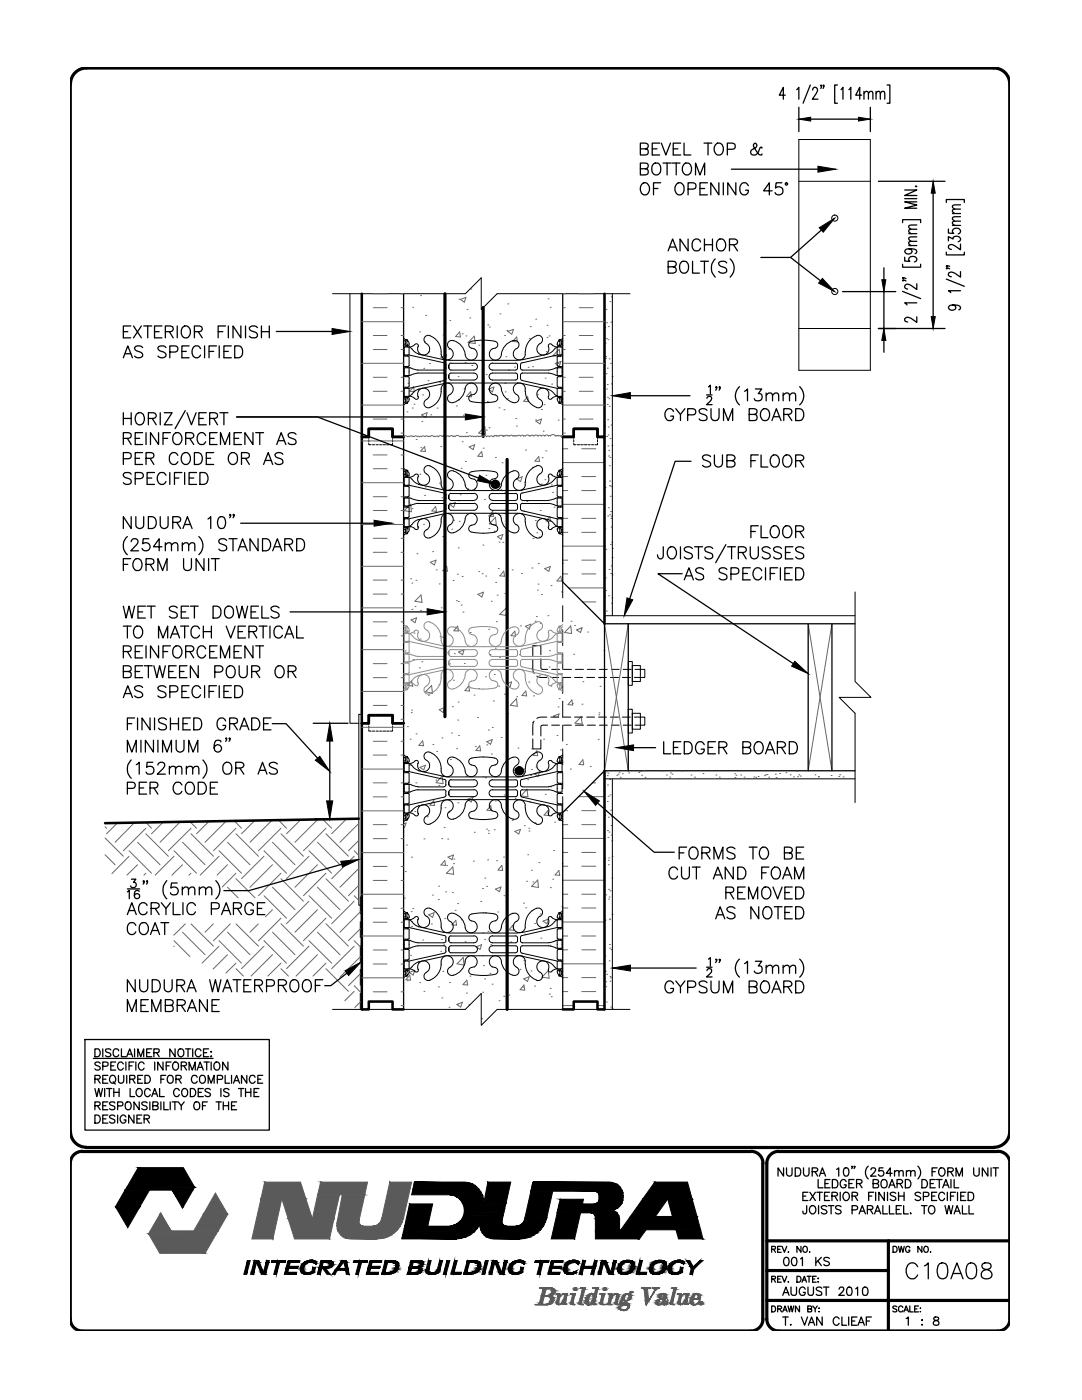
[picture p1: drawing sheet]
<svg xmlns="http://www.w3.org/2000/svg" width="216mm" height="279mm" viewBox="0 0 216 279" stroke-linecap="round" stroke-linejoin="round" font-family="sans-serif">
<!-- layer: HATCH -->
<g fill="none" stroke="#666" stroke-width=".2">
<path d="M74.5 58.6h2.7M80 58.6h.5M83.9 59h.1M91.6 59.7h.1M91.9 59.8l1.1-.5-.4 1zM94 57.7h.1M109.4 59.6h.1M112.3 58.6h.5M115.6 58.6h2.7M122 59.3h.1M72.2 72.5h8.3M72.2 64.2h8.3"/>
<path d="M74.5 78.1h2.7M74.5 69.8h2.7M74.5 61.4h2.7M74.5 75.3h2.7M74.5 67h2.7M80 78.1h.5M80 69.8h.5M80 61.4h.5M80 75.3h.5M80 67h.5M81.4 76.5h.1M82.4 61.3h.1"/>
<path d="M82.5 77.2l.2 1-.9-.1zM83.7 66.2h.1M84.3 78.8h.1M84.6 73.5h.1M84.7 68.2h.1M84.9 62.9h.1M85.4 76h.1M85.6 70.2h.1M85.7 72.5h.1M87.7 76.4h.1M88 71.3l1.1-.4-.3 .9zM88.4 66.9h.1"/>
<path d="M88.9 64.5h.1M89.5 69.7h.1M89.8 64h.1M91.4 75.2h.1M91.5 79.8h.1M91.7 66.2l.2 1.1-1-.1zM92.2 66.6h.1M92.6 77.6h.1M92.8 72.3h.1M93 67h.1M93.2 61.8h.1M93.7 63.4h.1"/>
<path d="M93.9 78.2l.2 1-1-.1zM94.2 72.9h.1M94.6 67.1l.2 1.5-1.4-.2zM95.6 68.9h.1M97 74.7h.1M97.3 64.8h.1M97.5 77.7l1.1-.5-.3 1zM97.6 65.3h.1M99.8 62.6h.1M100.7 67h.1M100.8 76.5h.1M100.8 78.2h.1"/>
<path d="M100.9 71.2h.1M101.1 65.9h.1M101.2 79.6h.1M101.3 60.6h.1M101.3 66.2l1.2-.5-.4 1zM101.4 73.9h.1M102.7 73.3h.1M103.1 67.3l.2 .9-1-.1zM105.3 79.2l.2 1-1-.1zM105.4 73.3h.1M105.6 67.6h.1M105.8 65.2h.1"/>
<path d="M106.3 73.2h.1M106.9 63.7h.1M107.2 78.8h.1M108.8 75.5h.1M109 70.2h.1M109.1 64.9h.1M109.1 67.3h.1M109.6 67h.1M109.8 61.3h.1M110.1 76.7h.1M110.3 71l1.3-1.3 .2 1.5zM110.8 72.5l1.1-.4-.3 1z"/>
<path d="M111.1 73.6h.1M111.4 72.5h.1M112.3 72.5h8.3M112.3 64.2h8.3M112.3 78.1h.5M112.3 69.8h.5M112.3 61.4h.5M112.3 75.3h.5M112.3 67h.5M115.6 78.1h2.7M115.6 69.8h2.7M115.6 61.4h2.7"/>
<path d="M115.6 75.3h2.7M115.6 67h2.7M120.7 65.4h.1M120.7 68.5h.1M120.8 71.5h.1M120.9 71.2h.1M120.9 61.8h.1M121 74.6h.1M121 67.5h.1M121 77.6h.1M121 64.4h.1M121.2 76.7h.1"/>
<path d="M121.2 73.5h.1M121.2 79.3h.1M121.3 67.8h.1M121.4 65.2h.1M121.5 79.6h.1M121.6 71.6h.1M121.7 60.2h.1M121.8 72.5h.1M121.9 64.3h.1M122 76.6h.1M122.1 75.2h.1M72.2 88h8.3"/>
<path d="M72.2 96.3h8.3M72.2 80.8h8.3M74.5 93.5h2.7M74.5 90.8h2.7M74.5 99.1h2.7M74.5 83.6h2.7M80 93.5h.5M80 90.8h.5M80 99.1h.5M80 86.4h.5M80 83.6h.5M80.5 94.2l.9-.3-.3 1-.6-.4"/>
<path d="M81.2 82.2h.1M81.7 87.2l-.8-.2-.3 .2M81.7 87.1a.36 .36 0 0 1 .6 0h.3M82.3 81.4h.1M82.6 80.7h.1M83 87.7h.1M83.6 99.9h.1M83.8 94.6h.1M84 89.4h.1M84.1 82.8l1.1-.4-.3 .9zM84.2 84.1h.1M84.7 98.9h.1"/>
<path d="M84.7 89.1l.2 1-.9-.1zM84.8 87.2a.42 .42 0 0 0-.7 0h-.8a.4 .4 0 0 0-.7 0M84.9 97.2h.1M86 82.8h.1M86.8 87.1h-.3a.42 .42 0 0 0-.7 .1h-.3a.4 .4 0 0 0-.7 0M87.2 81.4h.1M87.5 87.2a.36 .36 0 0 0-.6 0M87.7 96.4h.1M87.9 89.1h.1M88.2 99.3h.1M88.4 87h.1M88.7 98.4h.1"/>
<path d="M88.9 92.6h.1M89 87.2a.39 .39 0 0 0-.7 0l-.4-.3-.5 .3M90.4 87.1l-.4-.2-.4 .3a.4 .4 0 0 0-.6 0M90.8 87.1h-.4M91.1 81h.1M91.5 99.9h.1M91.8 87.2l-.5-.3-.5 .3M91.8 98.7h.1M92 93.5h.1M92.2 88.2h.1M92.4 82.9h.1M92.9 92.1h.1"/>
<path d="M93.1 86.3h.1M93.1 87.1h-1.4M93.3 97.6h.1M93.6 89.2l1.1-.4-.3 .9zM94.4 83.2h.1M94.5 87.1l-.2-.1-.2 .1a.33 .33 0 0 0-.6 .1h-.4M94.7 97.6h.1M95 87.2l-.3-.1-.2 .1M96.1 90.1l.2 1-1-.1zM96.4 89.4h.1M96.7 99.7h.1M96.7 85.2l.2 1.5-1.4-.3z"/>
<path d="M97 94.9h.1M97 85.8h.1M97.1 87.1a.42 .42 0 0 0-.7 0 .37 .37 0 0 0-.6 0l-.6-.1-.2 .2M97.3 80.1h.1M97.6 85.4h.1M97.7 87.2a.36 .36 0 0 0-.6 0M98.3 87.2a.4 .4 0 0 0-.6 0M98.6 87.1l-.2 .1M98.9 91.3h.1M99.1 87l-.3-.1-.2 .1M99.3 87h-.3M99.6 81.4h.1"/>
<path d="M100 97.6h.1M100.2 92.4h.1M100.3 87.1h.1M100.4 87l-.4-.1-.6 .1M100.6 81.8h.1M100.8 98.3h.1M100.8 87h-.4M100.8 87a.36 .36 0 0 1 .6 0h.3M101.8 97.9h.1M102.9 83.5h.1M103.1 85h.1M103.1 95.6l1.1-.4-.3 .9z"/>
<path d="M103.8 87a.42 .42 0 0 0-.7 0h-.8a.4 .4 0 0 0-.6 0M103.8 87a.4 .4 0 0 1 .7 0h.4M104.7 96.3h.1M104.9 87a.54 .54 0 0 1 .8 0h.2a.37 .37 0 0 1 .6 0M104.9 89.8h.1M106.2 93.2h.1M106.9 83.8h.1M106.9 84.1l1.1-.5-.2 1zM107.5 91.1l.2 1-1-.1zM108 96.6h.1M108 87a.39 .39 0 0 0-.6 0l-.5-.2-.4 .2M108 81.7h.1"/>
<path d="M108.2 91.3h.1M108.4 86h.1M108.6 80.8h.1M108.7 87a.4 .4 0 0 0-.7 0M108.7 95.7h.1M108.9 90h.1M109.5 87l-.4-.2-.4 .2M109.8 87l.5-.3 .5 .3h.7M109.8 87h-.4M110 96.8h.1M110.3 98.3h.1M111.4 83.8h.1"/>
<path d="M111.9 87h-.4M112.3 92.3h8.3M112.3 89.6h1M112.3 97.9h1M112.3 95.1h1M112.3 80.8h8.3M112.3 86.4h.5M112.3 83.6h.5M112.3 86.9l-.4 .1M115.6 83.6h2.7M116.1 89.6h2.8M116.1 97.9h2.8"/>
<path d="M116.1 95.1h2.8M120.6 99.5h.1M120.7 85h.1M120.7 97.3h.1M121 87.1h.1M121.2 80.7h.1M121.3 83.8h.1M121.3 89h.1M121.3 86.8h.1M121.4 85.2h.1M121.4 91h.1M121.5 89.9h.1"/>
<path d="M121.6 92.9h.1M121.6 81.1h.1M121.6 96.9h.1M121.6 96h.1M121.7 87.5h.1M121.7 91.3h.1M121.8 99h.1M121.8 97h.1M121.9 84.8h.1M122.1 97.1h.1M122.1 88.9h.1M72.2 104.7h8.3"/>
<path d="M72.2 113h8.3M74.5 101.9h2.7M74.5 110.2h2.7M74.5 118.6h2.7M74.5 107.4h2.7M74.5 115.8h2.7M80 101.9h.5M80 110.2h.5M80 118.6h.5M80 107.4h.5M80 115.8h.5M80.5 105.1h.1"/>
<path d="M81.7 105.3h.1M81.9 115.5h.1M81.9 100.6l.2 1.5-1.4-.2zM82.2 116.4h.1M82.2 101.5h.1M83 115.8h.1M83.2 110.5h.1M83.4 105.2h.1M84 118.7l.2 1.5-1.4-.2zM84.5 104.6h.1M85.9 112.2l1.1-.4-.3 1zM86.3 110.1h.1"/>
<path d="M86.9 101.1l.2 1-.9-.1zM87.1 113.7h.1M87.6 116.5h.1M88.3 107.1h.1M89.1 113l.2 1-.9-.1zM89.8 100.7l1.1-.4-.4 .9zM90.1 105.6h.1M90.4 115.9h.1M90.5 103.8h.1M91.1 119.9h.1M91.2 114.6h.1M91.5 109.3h.1"/>
<path d="M91.6 104h.1M92.2 115h.1M95.3 118.6l1.2-.4-.3 1zM95.5 114.1h.1M96.2 114.5h.1M96.4 108.8h.1M96.9 115h.1M97.6 105.5h.1M98.3 102.1l.2 1-.9-.1zM98.6 106h.1M98.9 103.2l.1 1.6-1.4-.3zM98.9 116.2h.1"/>
<path d="M99.2 118.8h.1M99.2 107.1l1.1-.4-.3 .9zM99.4 113.5h.1M99.6 108.2h.1M99.8 102.9h.1M100.3 108.2h.1M100.5 114l.2 1-.9-.1zM100.6 102.5h.1M100.7 118.4h.1M102.2 113.7h.1M104 114.5h.1M104.5 102h.1"/>
<path d="M105.1 100.1h.1M106.1 113.4h.1M106.4 107.5h.1M106.8 103.9h.1M107.1 106.3h.1M107.2 117.8h.1M107.4 116.6h.1M107.4 112.5h.1M107.6 107.2h.1M107.8 101.9h.1M108 118.6h.1M108.7 113.5l1.1-.4-.3 .9z"/>
<path d="M109.7 103.1l.2 .9h-1zM110 116.9h.1M110.5 101.2h.1M111.9 115l.2 1-1-.1zM112 118.1h.1M112.2 112.4h.1M112.3 100.7h8.3M112.3 109h8.3M112.3 106.2h1M112.3 114.5h1M112.3 103.4h1M112.3 111.8h1"/>
<path d="M113.5 117.3h7.1M116.1 106.2h2.8M116.1 114.5h2.8M116.1 103.4h2.8M116.1 111.8h2.8M120.6 119.1h.1M120.7 109h.1M120.7 105.6h.1M120.8 115.3h.1M120.8 117.8h.1M120.9 109.6h.1M121.3 103h.1"/>
<path d="M121.4 101.3h.1M121.4 118.9h.1M121.5 113.7h.1M121.6 102.7h.1M121.8 108.7h.1M121.8 102.1h.1M121.8 114.5h.1M121.9 103.4h.1M121.9 105.2h.1M121.9 112.9h.1M121.9 103h.1M122.1 108.2h.1"/>
<path d="M122.1 119.3h.1M122.1 111.3h.1M122.1 114.8h.1M122.2 109.5h.1M72.2 121.3h8.3M72.2 129.7h8.3M72.2 138h8.3M74.5 126.9h2.7M74.5 135.2h2.7M74.5 124.1h2.7M74.5 132.4h2.7M80 126.9h.5"/>
<path d="M80 135.2h.5M80 124.1h.5M80 132.4h.5M80.8 129.9h.1M82 123.7l1.1-.4-.3 1zM82.1 135.9l.2 1-.9-.1zM82.2 121.6h.1M82.2 136.9h.1M82.4 131.6h.1M82.6 126.4h.1M82.8 121.1h.1M83.7 133.3h.1"/>
<path d="M83.8 127.5h.1M83.9 121.8h.1M84.2 132.1h.1M85.5 138.8h.1M86.1 138.3h.1M86.1 136.8l.2 1.5-1.4-.2zM87.6 136.6h.1M87.8 127h.1M88 121.3h.1M88.2 127.2h.1M89.3 130.3h.1M89.7 132.5h.1"/>
<path d="M90.5 135.7h.1M90.6 130.5h.1M90.9 125.2h.1M91.3 125l.2 .9h-.9zM91.5 120h.1M91.5 130.1l1.1-.4-.3 1zM92 120.8h.1M92.4 122.2h.1M92.6 132.4h.1M93.5 136.9l.2 1-.9-.1zM93.8 126.2h.1M94.6 138.7h.1"/>
<path d="M95.5 137.4h.1M96.9 135.1h.1M97.5 125.6h.1M97.8 130.6h.1M98 120h.1M98.4 139.9h.1M98.6 134.6h.1M98.8 129.4h.1M99 124.1h.1M99.5 136.9h.1M99.7 131.2h.1M99.7 122.6l1.3-1.2 .1 1.4z"/>
<path d="M100.6 138.5h.1M100.9 122.5h.1M101 136.5l1.1-.4-.3 1zM101.1 132.8h.1M102.7 126l.2 .9h-.9zM103.1 139.4l.1 1.6-1.4-.3zM103.1 139.1h.1M103.6 130.7h.1M103.9 124.9h.1M104.8 125l1.1-.4-.3 .9zM104.9 137.9l.2 1-.9-.1zM105.5 136.1h.1"/>
<path d="M106.1 133.5h.1M106.2 131h.1M106.4 138.9h.1M106.8 124h.1M106.8 128.3h.1M107 123h.1M107.8 124.4h.1M109.3 122.9h.1M109.6 133.1h.1M109.7 129.9h.1M109.9 136.9h.1M111.6 139.4h.1"/>
<path d="M113.9 124.9l.2 1.5-1.4-.2zM113.9 124h.1M114.1 139.7l.2 1-1-.1zM114.5 130.6h.1M114.7 124.8h.1M115 125.7l1.1-.4-.3 .9zM116.3 120.1h2.6M116.3 136h.1M117.3 126.1h.1M119.6 135.3h.1M119.7 137h.1M120.5 129.8h.1"/>
<path d="M120.6 124.5l4.8 29.3M121 121.9h.1M122 120.4h.1M125.4 124.5l-4.8 29.3M161.3 124.5l4.7 29.3M166 124.5l-4.7 29.3M72.2 145.1h8.3M72.2 153.5h8.3M74.5 156.2h2.7M74.5 140.8h2.7M74.5 150.7h2.7M74.5 159h2.7"/>
<path d="M74.5 147.9h2.7M80 156.2h.5M80 143.5h.5M80 140.8h.5M80 150.7h.5M80 159h.5M80 147.9h.5M81.3 145h.1M81.5 158.1h.1M81.6 152.8h.1M81.8 147.5h.1M82.1 142.2h.1"/>
<path d="M82.1 141.7h.1M83 156.2h.1M83 146.5h.1M83.8 153.1l1.1-.4-.3 1zM84.3 147.9l.2 .9-.9-.1zM86.4 148.6h.1M86.5 159.8l.2 1-.9-.1zM87 155.7h.1M87.1 150h.1M87.6 156.7h.1M87.6 141.6l1.1-.4-.3 1zM88.2 147.3h.1"/>
<path d="M88.2 154.9l.2 1.5-1.4-.2zM88.4 154.9h.1M89.7 156.9h.1M89.9 151.6h.1M90.1 146.3h.1M90.3 141h.1M91.1 149.4h.1M91.3 143.7h.1M91.4 140.1h.1M91.5 146.8h.1M93 154.9h.1M93.2 159.5l1.2-.4-.4 .9z"/>
<path d="M94.8 149h.1M95.3 143.2h.1M95.7 148.8l.2 1h-.9zM96.8 155.2h.1M96.8 155.1h.1M97.1 148.7h.1M97.1 148l1.1-.4-.3 .9zM97.5 145.7h.1M97.8 155.8h.1M98.1 150.5h.1M98.2 145.2h.1M98.8 159.8h.1"/>
<path d="M100 147.2h.1M100.6 158.7h.1M101.3 142.4h.1M102.8 159.3h.1M103 153.6h.1M103.3 149.3h.1M105.2 157.5l.1 1.5-1.4-.2zM105.3 155.6h.1M105.9 154.8h.1M106.1 149.5h.1M106.1 153.6h.1M106.3 144.2h.1"/>
<path d="M106.6 154.4l1.1-.4-.3 .9zM106.9 153.1h.1M107.1 149.8l.2 1-.9-.1zM108.5 147.5h.1M108.8 158.5h.1M109.9 157h.1M110.8 143.1l-.3-.2 1.1-.4-.2 .6M111.1 146.8h.1M111.4 141.1h.1M111.8 149.7h.1M113 148.6h.1M113.8 153.5h.1"/>
<path d="M114.2 140.4h.1M115.5 159h5.1M116 143l.2 1.5-1.5-.2zM116.1 140.5h.1M116.3 151.6l.2 1h-1zM117.8 153h.1M118.3 156.2h.6M119.4 147.6h.1M119.5 142.6h.1M119.5 142.3h.1M121 154h.1M121.2 160h.1"/>
<path d="M121.2 154.8h.1M121.2 156.7h.1M121.3 154.3h.1M121.3 158.9h.1M121.6 155.6h.1M121.7 158.7h.1M123.1 154.7h.1M123.3 154.5h.1M123.5 154.1h.1M123.8 155.1h.1M124.2 154.4h.1M125.4 154.2h.1"/>
<path d="M127.4 154.2h.1M127.6 154h.1M127.9 154h.1M128 154.7h.1M128.5 153.9h.1M128.7 155.1h.1M132 153.9h.1M133 154.7h.1M133.6 155.1h.1M133.8 154.2h.1M134.1 154.5h.1M134.1 155.4h.1"/>
<path d="M136.1 153.9h.1M137.9 154.7h.1M138.3 155.3h.1M138.6 155.1h.1M140.3 154.4h.1M142.4 155.3h.1M142.8 154.7h.1M143.5 155.1h.1M146.6 154.4h.1M146.7 155.2h.1M146.9 154.7h.1M147.8 154.7h.1"/>
<path d="M148.3 155.3h.1M148.5 155.1h.1M150.4 155.1h.1M150.8 155.1h.1M151.3 155h.1M152.5 154.8h.1M152.8 154.6h.1M153 154.6h.1M153.4 155.1h.1M154.7 154.5h.1M154.9 155.2h.1M155.5 154.4h.1"/>
<path d="M156.8 154.2h.1M157.7 154.6h.1M158.3 155.1h.1M159 154h.1M159.1 155h.1M159.4 154.6h.1M159.7 154.9h.1M162.6 154.6h.1M163.3 155h.1M163.3 155.1h.1M165.8 154.8h.1M167.4 155h.1"/>
<path d="M167.6 154.6h.1M168.2 155.1h.1M21 165l.3 .3M21 170.6l2 2M21 167.2l3.6 3.7M23.4 164.2l-2.1 2.2M25.8 170.9l-3.5 3.5M25.8 169.8l4.4 4.5M26.9 164.2l-3.9 3.9M27.4 172.6l-2.1 2.1M27.4 168.1l4.5 4.5M29.1 165.3l-4.5 4.5"/>
<path d="M29.1 174.3l-.4 .4M29.1 164.1l1.1 1.2M29.1 166.4l4.5 4.5M32.6 164.1l-2.4 2.3M34.7 170.9l-3.7 3.8M34.7 169.8l4.5 4.5M36 164l-4.1 4.1M36.4 172.6l-2.1 2.1M36.4 168.1l4.5 4.5M37.9 164l1.3 1.3M38.1 165.3l-4.5 4.5M38.1 174.3l-.4 .4"/>
<path d="M38.1 166.4l4.5 4.5M41.7 163.9l-2.5 2.5M43.7 170.9l-3.8 3.8M43.7 169.8l4.5 4.5M45.1 163.9l-4.2 4.2M45.4 172.6l-2.1 2.1M45.4 177.1l2.1 2.1M45.4 168.1l4.5 4.5M46.8 163.8l1.4 1.5M47.1 165.3l-4.5 4.5M47.1 174.3l-2.8 2.7M47.1 175.4l3.8 3.8"/>
<path d="M47.1 166.4l4.5 4.5M50.9 163.7l-2.7 2.7M52.7 170.9l-4.5 4.5M52.7 178.8l4.5 4.4M52.7 169.8l4.5 4.5M54.3 163.7l-4.4 4.4M54.4 172.6l-4.5 4.5M54.4 177.1l4.5 4.5M54.4 168.1l4.5 4.5M55.6 163.6l1.6 1.7M56.1 165.3l-4.5 4.5M56.1 174.3l-4.5 4.5"/>
<path d="M56.1 175.4l4.5 4.5M56.1 166.4l4.5 4.5M60 163.6l-2.8 2.8M61.7 170.9l-4.5 4.5M61.7 179.9l-4.5 4.4M61.7 178.8l4.5 4.4M61.7 169.8l4.5 4.5M63.3 163.6l-4.4 4.5M63.3 172.6l-4.4 4.5M63.3 177.1l4.5 4.5M63.3 168.1l4.5 4.5M64.4 163.5l1.8 1.8"/>
<path d="M65 165.3l-4.4 4.5M65 174.3l-4.4 4.5M65 175.4l4.5 4.5M65 166.4l4.5 4.5M67.7 163.4l.1 .2M69.1 163.4l-2.9 3M70.7 170.9l-4.5 4.5M70.7 179.9l-4.5 4.4M70.7 178.8l.9 .9M70.7 169.8l.9 .9M71.6 167.7l-2.1 2.1M71.6 176.7l-2.1 2.1"/>
<path d="M71.6 164.3l-3.8 3.8M71.6 173.3l-3.8 3.8M72.2 178.5h8.3M72.2 161.8h8.3M72.2 170.2h8.3M74.5 175.7h2.7M74.5 164.6h2.7M74.5 172.9h2.7M74.5 167.4h2.7M80 175.7h.5M80 164.6h.5M80 172.9h.5"/>
<path d="M80 167.4h.5M80.5 164.4l.5-.2-.3 1-.2-.1M80.7 179.2h.1M80.9 173.9h.1M81.1 168.6h.1M81.3 163.4h.1M82.1 171.1h.1M82.1 161.8h.1M82.8 162h.1M84.6 167.4h.1M85.3 163h.1M86.3 178.6h.1"/>
<path d="M87.5 179.5h.1M87.5 176.9h.1M88.2 167.4h.1M88.6 165.1h.1M88.7 171.7l.2 1-.9-.1zM88.8 161.2h.1M88.9 178h.1M89.1 174.3l1.3-1.3 .1 1.5zM89.1 172.7h.1M89.3 167.5h.1M89.4 171.1l1.1-.5-.3 1zM89.5 162.2h.1"/>
<path d="M90.3 178.1h.1M90.5 172.4h.1M90.6 171.4h.1M91.4 160.2h.1M93.7 163.4h.1M94.5 171.9h.1M94.6 166.1h.1M95.9 179.9h.1M96.3 177.3h.1M96.7 175.2h.1M97.1 176.9h.1M97.1 165.5h.1"/>
<path d="M97.3 171.6h.1M97.4 165.8h.1M97.5 166.3h.1M97.7 161.1h.1M97.9 160.8l.2 1-.9-.1zM98.6 165.6h.1M98.9 177.4l1.1-.4-.3 1zM99.1 171.8h.1M100.1 172.7l.2 1-.9-.1zM100.5 171.1h.1M100.6 178.8h.1M102.2 163.7h.1"/>
<path d="M102.7 165.9l1.2-.4-.4 .9zM104.6 164.8h.1M105.1 175.9h.1M105.3 170.6h.1M105.5 165.3h.1M105.6 165.8h.1M105.7 160h.1M106 173.7h.1M106.3 176h.1M106.7 164.2h.1M107.3 175.6l.2 1.5-1.4-.2zM107.5 172.2h.1"/>
<path d="M109.3 161.8l.2 1-.9-.1zM109.8 177.2h.1M110.3 175.5h.1M110.5 169.7h.1M110.7 164.1h.1M111.5 173.7l.2 1-.9-.1zM112.3 172.3v.1M112.3 167.3h8.3M112.3 175.7h8.3M112.3 164.6h1M112.3 172.9h1M112.3 170.1h1"/>
<path d="M112.3 178.5h1M112.7 161.8h.6M116.1 164.6h2.8M116.1 172.9h2.8M116.1 161.8h2.8M116.1 170.1h2.8M116.1 178.5h2.8M120.7 171.3h.1M120.7 162.7h.1M120.9 178.6h.1M121.2 165.8h.1M121.3 167.1h.1"/>
<path d="M121.4 163.1h.1M121.4 172.6h.1M121.4 171.7h.1M121.4 179.4h.1M121.4 177.5h.1M121.5 171.2h.1M121.5 166.1h.1M121.6 179h.1M121.7 177.8h.1M121.8 161.7h.1M121.9 164.7h.1M122 162.9h.1"/>
<path d="M122 166.7h.1M122.1 167.8h.1M122.1 175.2h.1M122.1 170.9h.1M34.7 188.8v.1M34.7 187.7l3.2 3.2M36.4 186l4.5 4.5M37 184.4l-2.3 2.2M38.1 184.4l4.5 4.4M42.6 184.4l-1.7 1.6M43.7 188.8l-3.4 3.4M43.7 187.7l4.5 4.5"/>
<path d="M45.4 190.5l-2.9 2.9M45.4 186l4.5 4.5M45.9 184.4l-3.3 3.3M47.1 192.2l-2 2M47.1 193.3l1.5 1.5M47.1 184.4l4.5 4.4M51.5 184.4l-1.6 1.6M52.7 188.8l-4.5 4.5M52.7 187.7l4.5 4.5M54.4 181.6l-1.4 1.4M54.4 190.5l-4.3 4.3M54.4 186l4.5 4.5"/>
<path d="M56.1 183.2l-4.5 4.5M56.1 192.2l-2.7 2.6M56.1 193.3l1.4 1.5M56.1 184.3l4.5 4.5M61.7 188.8l-4.5 4.5M61.7 187.7l4.5 4.5M63.3 181.6l-4.4 4.4M63.3 190.5l-4.2 4.3M63.3 186l4.5 4.5M65 183.2l-4.4 4.5M65 192.2l-2.5 2.6M65 193.3l4.5 4.6"/>
<path d="M65 184.3l4.5 4.5M70.7 188.8l-4.5 4.5M70.7 197.9l-1.9 1.8M70.7 196.7l1.2 1.3M70.7 187.7l1.2 1.3M71.9 185.4l-2.4 2.3M71.9 194.3l-2.4 2.4M71.9 182l-4.1 4M71.9 191l-4.1 4M71.9 200l-1.1 1.1M72.2 186.8h8.3M72.2 195.1h8.3"/>
<path d="M74.5 184.1h2.7M74.5 192.4h2.7M74.5 181.3h2.7M74.5 189.6h2.7M74.5 197.9h2.7M80 184.1h.5M80 192.4h.5M80 181.3h.5M80 189.6h.5M80 197.9h.5M81.3 195.7h.1M81.7 194.1l1.1-.4-.4 .9z"/>
<path d="M81.8 194.6l.1 1-.9-.1zM81.9 190.7h.1M82.1 181.9h.1M82.1 184.9h.1M82.4 181.3h.1M83.7 196.1h.1M84.3 187.6h.1M84.6 197.9h.1M85.5 182.6l1.1-.5-.3 1zM86.1 184.4h.1M87.5 197h.1M87.9 189.9h.1"/>
<path d="M88.1 187.5h.1M88.2 199.2h.1M88.4 193.9h.1M88.5 188.6h.1M88.7 183.3h.1M89.7 196.1h.1M90.8 181.7h.1M90.9 183.7l.2 .9h-.9zM91.3 180.3h.1M92.1 183.6h.1M92.4 191.1l.2 1.5-1.4-.3zM92.8 187.9h.1"/>
<path d="M93.1 198.2h.1M93.1 195.6l.2 1-.9-.1zM93.8 194.8h.1M95 189l1.1-.5-.3 1zM96.3 198h.1M96.5 192.7h.1M96.7 187.5h.1M96.7 195.4h.1M96.9 182.2h.1M97.4 185.9h.1M97.8 194.3h.1M97.9 188.5h.1"/>
<path d="M98.2 196.4h.1M99.3 182h.1M99.6 199.7h.1M100.5 198.8h.1M101.3 188.3h.1M101.5 198.6h.1M101.9 188h.1M102.1 182.3h.1M102.3 184.6l.2 1.1-.9-.1zM103.8 193.4h.1M104.3 197h.1M104.5 180.2h.1"/>
<path d="M104.5 195.4l1.1-.5-.3 1zM104.5 191.7h.1M104.5 196.6l.2 1-.9-.1zM104.7 186.5h.1M104.9 181.2h.1M106 193.8h.1M106.1 181.7h.1M106.7 196.8h.1M106.7 184.3h.1M107.8 182.4h.1M107.9 187.2h.1M108.3 183.8l1.1-.4-.3 .9z"/>
<path d="M109.4 193.7l.2 1.5-1.5-.2zM109.6 198.4h.1M109.7 188.7h.1M109.8 197.3h.1M110 198.9h.1M112.1 181h.1M112.3 184h8.3M112.3 192.3h8.3M112.3 181.2h1M112.3 189.6h1M112.3 197.9h1M112.3 186.8h1"/>
<path d="M112.3 195.1h1M116.1 181.2h2.8M116.1 189.6h2.8M116.1 197.9h2.8M116.1 186.8h2.8M116.1 195.1h2.8M120.7 190.8h.1M120.7 183.6h.1M120.8 193.8h.1M120.9 196.9h.1M120.9 195.9h.1M121 200h.1"/>
<path d="M121 194.5h.1M121.6 191.8h.1M121.6 183.5h.1M121.6 188.5h.1M121.6 183.4h.1M121.6 189.2h.1M121.7 195.8h.1M121.7 194.9h.1M121.8 195.1h.1M121.9 189.5h.1M122.1 182.5h.1M80 200.7h.5"/>
<path d="M89.6 201h.1M91.2 200.5l1.1-.5-.4 1zM91.2 200.4h.1M93.6 200.5h.1M96.1 203.3h.1M112.3 200.7h2.2M119.2 200.7h1.4M121.8 201h.1M122.1 201.2h.1"/>
</g>
<!-- layer: LINE9 -->
<g fill="none" stroke="#000" stroke-width=".2">
<path d="M159.4 27.8h14.3v46.1h-14.3zM159.4 36.2h14.3M66.4 58.6h26.5l3.1-3.2v6.4l3.2-3.2h26.5M69.8 58.6v85.7h1.8M122.2 58.6v64.3M159.4 65.6h14.3M73.6 88.5v.3h.5M73.6 87.2v.3M73.6 87.7v.5M74.3 88.8h.5M75 88.8h.5M75.7 88.8h.5"/>
<path d="M76.4 88.8h.5M77.1 88.8h.6M78.3 88.5v.3h-.4M78.3 87.2v.3M78.3 87.7v.5M114.5 88.5v.3h.4M114.5 87.2v.3M114.5 87.7v.5M115.2 88.8h.5M115.9 88.8h.5M116.6 88.8h.5M117.3 88.8h.5"/>
<path d="M118 88.8h.5M119.2 88.5v.3h-.4M119.2 87.2v.3M119.2 87.7v.5M112.3 116.1v3.2M170.6 118.1v17.9l3.2 3.2h-6.4l3.2 3.2v17.8M112.3 120.9v3.2M112.3 125.7v3.1M112.3 130.4v3.2M112.3 135.2v3.2M112.3 139.9v3.2M120.6 122.9h50"/>
<path d="M72.2 142.6h-.6v38.1h.6M73.6 145.6v.3h.5M73.6 144.3v.3M73.6 144.9v.5M74.3 145.9h.5M75 145.9h.5M75.7 145.9h.5M76.4 145.9h.5M77.1 145.9h.6M78.3 145.6v.3h-.4M78.3 144.3v.3M78.3 144.9v.5"/>
<path d="M112.3 144.7v3.2M112.3 149.5v3.1M112.3 154.2v3.2M112.3 159v3.2M120.6 155.4h50M122.2 155.4v46.1M72.2 178.8l-.3 .3v3.3M71.9 183.9v3.2M71.9 188.7v3.2M71.9 193.4v3.2M71.9 198.2v3.3M66.4 201.5h26.5l3.1-3.2v6.3l3.2-3.1h26.5"/>
<circle cx="166.6" cy="58.2" r=".61"/>
<circle cx="166.6" cy="43.5" r=".61"/>
</g>
<!-- layer: line25 -->
<path d="M80.5 58.6v142.9M112.3 58.6v57.5l8.3 8.4M125.4 124.5v29.3M161.3 124.5v29.3M166 124.5v29.3M170.6 124.5h-50v29.3M120.6 153.8l-8.3 8.4v39.3M120.6 153.8h50" fill="none" stroke="#000" stroke-width=".25"/>
<!-- layer: LINE3 -->
<g fill="none" stroke="#000" stroke-width=".63">
<path d="M88.8 58.6v84.4M96.4 61.4v25.7M101.2 91.7v109.8M153 247.6h48.5M153 253.6h24.3M153 259.5h48.5M177.3 247.6v18"/>
<circle cx="98.8" cy="96.7" r=".61"/>
<circle cx="103.6" cy="153.8" r=".61"/>
</g>
<!-- layer: LINE18 -->
<path d="M125.4 132h.8v4.8h-.8zM126.2 132.8h1.6v3.2h-1.6zM127.8 133.6h.9v1.6h-.9M125.4 141.5h.8v4.8h-.8zM126.2 142.4h1.6v3.1h-1.6zM127.8 143.1h.9v1.6h-.9" fill="none" stroke="#000" stroke-width=".2"/>
<!-- layer: LINE15 -->
<g fill="none" stroke="#000" stroke-width=".2">
<path d="M106.3 131.6v2l.3 .8M107.1 134.9l.8 .3h1.2M107.9 130.7v-1.9h-1.6v2M107.9 131.5l.1 2 1.3 .1M109.9 135.2h1.6M110.1 133.6h1.5M112.3 135.2h1.6M112.5 133.6h1.5M114.7 135.2h1.6M114.8 133.6h1.6M117.1 135.2h1.5M117.2 133.6h1.6"/>
<path d="M119.4 135.2h1.6M119.6 133.6h1.6M121.8 135.2h1.6M122 133.6h1.5M124.2 135.2h1.6M124.3 133.6h1.7M126.6 135.2h1.2M126.7 133.6h1.1M106.3 147.5v2h1.6v-1.9M106.6 143.9l-.3 .8v2M109.1 143.1h-1.2l-.8 .3M109.3 144.7l-1.3 .1-.1 2.1"/>
<path d="M109.9 143.1h1.6M110.1 144.7h1.5M112.3 143.1h1.6M112.5 144.7h1.5M114.7 143.1h1.6M114.8 144.7h1.6M117.1 143.1h1.5M117.2 144.7h1.6M119.4 143.1h1.6M119.6 144.7h1.6M121.8 143.1h1.6M122 144.7h1.5"/>
<path d="M124.2 143.1h1.6M124.3 144.7h1.7M126.6 143.1h1.2M126.7 144.7h1.1"/>
</g>
<!-- layer: LINE3 -->
<g fill="#000" stroke="#000" stroke-width=".2">
<path d="M98.3 97h1l-.2 .2zM98.5 96.2h.6zM103.1 154.2h1l-.2 .2zM103.3 153.4h.6z"/>
<path d="M98.3 96.4l-.1 .3h1.2zM98.3 96.4h1l.1 .3z"/>
<path d="M98.3 96.4h1l-.8-.2zM98.5 96.2h.6l.2 .2z"/>
<path d="M98.2 96.7l.1 .3h1zM98.2 96.7h1.2l-.1 .3z"/>
<path d="M98.3 97l.2 .2h.6zM98.5 97.2h.6z"/>
<path d="M103.1 153.6l-.1 .3h1.2zM103.1 153.6h1l.1 .3z"/>
<path d="M103.1 153.6h1l-.8-.2zM103.3 153.4h.6l.2 .2z"/>
<path d="M103 153.9l.1 .3h1zM103 153.9h1.2l-.1 .3z"/>
<path d="M103.1 154.2l.2 .2h.6zM103.3 154.4h.6z"/>
</g>
<!-- layer: LINE50 -->
<path d="M72.2 58.6v28.6h1.4v-1.6h4.7v1.6h2.2h-2.2v-1.6h-4.7v1.6h-1.4v57.1h1.4v-1.6h4.7v1.6h2.2h-2.2v-1.6h-4.7v1.6h-1.4v57.2h1.4v-1.6h4.7v1.6h2.2M120.6 58.6v28.6h-1.4v-1.6h-4.7v1.6h-2.2h2.2v-1.6h4.7v1.6h1.4v37.3M120.6 153.8v47.7h-1.4v-1.6h-4.7v1.6h-2.2M71.6 163.4l-50.6 .9" fill="none" stroke="#000" stroke-width=".51"/>
<!-- layer: TEXT -->
<g fill="none" stroke="#000" stroke-width=".25">
<path d="M156.7 19h-1.2l.8-1.6v2.4M159 17.9l.4-.5v2.4M161.7 17l-1.5 3.6M162.2 18v-.1a.49 .49 0 0 1 .2-.4 .49 .49 0 0 1 .6 .1 .9 .9 0 0 1-.1 1.1l-.8 1.1h1.1M163.9 17.1l-.1 .1v-.1v-.1l.1 .1-.1 .5M164.4 17.1l-.1 .1-.1-.1 .1-.1 .1 .1-.2 .5M167.1 17h-.5v3.6h.5M167.8 17.9l.4-.5v2.4M169.4 17.9l.4-.5v2.4M171.9 19h-1.2l.8-1.6v2.4M172.4 18.7l.4-.5 .4 .1 .1 1.5M172.4 18.2v1.6"/>
<path d="M173.3 18.7l.4-.5 .4 .1 .1 1.5M174.8 18.7l.4-.5 .4 .1 .1 1.5M174.8 18.2v1.6M175.7 18.7l.4-.5 .4 .1v1.5M177 17h.6v3.6h-.6M127.8 29.7l1.3-.1a.56 .56 0 0 0 0-.9l-1.3-.1v2.3l1.3-.1a.71 .71 0 0 0 0-1l-.3-.1M127.8 33.7l1.3-.1a.59 .59 0 0 0 0-1l-1.3-.1v2.4l1.3-.1a.61 .61 0 0 0 .2-.7 .61 .61 0 0 0-.5-.4M128 36.9l.5-.4a1.18 1.18 0 0 1 1 1.8 .87 .87 0 0 1-1 .6 .87 .87 0 0 1-.7-.9v-.6zM130.1 29.7h1M130.4 37.6h.9M130.5 32.6a.89 .89 0 0 1 1.3 .8 1.08 1.08 0 0 1-1.1 1.5 1.42 1.42 0 0 1-.2-2.3zM131.6 28.6h-1.5v2.3h1.5"/>
<path d="M131.8 36.5h-1.4v2.4M132 28.6l.9 2.3 .9-2.3M132.3 32.5h1.6M133.1 32.5v2.4M134.1 32.5h1.6M134.3 29.7h1M134.9 32.5v2.4M135.1 36.6l.3-.1a1.24 1.24 0 0 1 1.1 .9 1.24 1.24 0 0 1-.5 1.4 1.09 1.09 0 0 1-1.2-.4 1.09 1.09 0 0 1 0-1.3zM135.8 28.6h-1.5v2.3h1.5M136.5 28.6v2.3h1.4M136.6 32.6a1.1 1.1 0 0 1 1.3 .4 1.1 1.1 0 0 1 0 1.4 .87 .87 0 0 1-1 .5 .87 .87 0 0 1-.7-.9 1.55 1.55 0 0 1 .4-1.4zM137.3 37.7l1.4-.1a.65 .65 0 0 0 .2-.7 .65 .65 0 0 0-.6-.4h-1v2.4"/>
<path d="M138.8 34.9v-2.4l.9 2.4 .9-2.4v2.4M139.7 37.6h.9M140.5 28.6h1.5M141.2 36.5h-1.5v2.4h1.5M141.3 28.6v2.3M142.8 28.9l.2-.2a.91 .91 0 0 1 1.3 .7 1.06 1.06 0 0 1-.2 1.2 1.06 1.06 0 0 1-1.1 .2 1.45 1.45 0 0 1-.2-1.9zM143.4 36.5v2.4l-1.6-2.4v2.4M144.3 36.5v2.4M145.1 29.8l1.4-.1a.65 .65 0 0 0 .2-.7 .65 .65 0 0 0-.6-.4h-1v2.3M145.9 33.8h17.3M146.8 36.5v2.4l-1.6-2.4v2.4M149.3 37.1a.87 .87 0 0 0-1-.6 .87 .87 0 0 0-.7 .9 1.03 1.03 0 0 0 .2 1.2 1.03 1.03 0 0 0 1.2 .2l.3-.5v-.3h-.5"/>
<path d="M152 29.6l-.2-.2-.2 .3a1.3 1.3 0 0 1-1.4 1.2 .57 .57 0 0 1-.4-.4 .57 .57 0 0 1 .2-.6l.8-.5a.5 .5 0 0 0 .2-.4 .5 .5 0 0 0-.3-.4l-.2 .1a.82 .82 0 0 0 .2 1.1l.8 1 .4 .1 .1-.2M154.1 38.1h-1.7l1.1-1.6v2.4M156 36.5h-1.1l-.2 1a.84 .84 0 0 1 1.3 0 .84 .84 0 0 1-.1 1.2 .84 .84 0 0 1-1.2-.3M159.4 21.4v4.9M161.8 23.8h9.5M173.7 21.4v4.9M175.3 36.2h13.3M180.5 37.9h2.4l-2.4 1.1h2.4M180.5 39.7h2.4M182.7 37.2h.2zM186.2 38.6v24.6M133.3 50.1l.9-2.4 .9 2.4"/>
<path d="M133.3 53.2h1.4a.54 .54 0 0 0 0-1l-1.4-.1v2.4h1a.64 .64 0 0 0 .7-.6 .64 .64 0 0 0-.7-.7M133.7 49.3h1.1M136 52.2a1.11 1.11 0 0 1 1.3 .4 1.11 1.11 0 0 1 0 1.3 .87 .87 0 0 1-1 .6 .87 .87 0 0 1-.7-.9 1.39 1.39 0 0 1 .4-1.4zM137.3 47.7v2.4l-1.6-2.4v2.4M138.2 52.1v2.4h1.3M139.8 48.3a.87 .87 0 0 0-1-.6 .87 .87 0 0 0-.7 .9 1.04 1.04 0 0 0 .2 1.1 1.04 1.04 0 0 0 1.2 .3l.3-.5M139.8 52.1h1.6M140.6 47.7v2.4M140.6 52.1v2.4M140.6 48.8h1.6M142.2 47.7v2.4M142.7 51.7a2.53 2.53 0 0 0 0 3.6"/>
<path d="M143.2 48a.89 .89 0 0 1 1-.3 .89 .89 0 0 1 .6 .9 1.08 1.08 0 0 1-.3 1.1 1.08 1.08 0 0 1-1.1 .3 1.58 1.58 0 0 1-.2-2zM145 52.5a.92 .92 0 0 0-1.6 .2 1.24 1.24 0 0 0 1.1 .7 .58 .58 0 0 1 .5 .4 .58 .58 0 0 1-.2 .6 1.13 1.13 0 0 1-1.4-.2M145.6 48.8l1.3-.1a.51 .51 0 0 0 0-.9l-1.3-.1v2.4M145.7 51.7a2.44 2.44 0 0 1 0 3.6M146.4 48.8l.8 1.3M157.7 51.4l6 4.6M163.9 45.9l-6.2 5.5h-5.9M168.1 58.2h10.6M176.4 53.5v2.3M176.4 58.2v7.4M180.1 52.7v.6h3.6v-.6M180.1 44.4v-.6h3.6v.6"/>
<path d="M180.1 58.2l3.6 1.4M180.2 55.9l.1 .1-.1 .1v-.2l.6 .2M180.2 55.4l.1 .1-.1 .1v-.2l.6 .2M180.5 51.3v.8l1 .1a.52 .52 0 0 1-.2-.5 .52 .52 0 0 1 .4-.4 .73 .73 0 0 1 .9-.1 .73 .73 0 0 1 .2 .9l-.3 .2M181.3 49.6a.65 .65 0 0 1 .7 .6 .78 .78 0 0 1-.8 .5 .78 .78 0 0 1-.7-.5 1 1 0 0 1 1.4-.6l.9 .3 .1 .4-.3 .3M181.3 49h1.6M181.3 46.6h1.6M182.9 56.6v1.2l-1.1-.8a.7 .7 0 0 0-.8-.3 .7 .7 0 0 0-.5 .6l.6 .4M182.9 48.2h-1.4l-.2 .4 .5 .4M182.9 47.3l-1.4 .1-.2 .3 .5 .5M182.9 45.7l-1.4 .1-.2 .5 .5 .3M182.9 44.9l-1.4 .1-.2 .4 .5 .3"/>
<path d="M182.9 40.3h-2.4l2.4 .6-2.4 .7h2.4M188.8 50.3v.6h3.6v-.6M188.8 40.4v-.6h3.6v.6M188.8 55.7l3.6 1.4M188.9 53.5l.1 .1-.1 .1v-.2l.6 .2M188.9 53l.1 .1-.1 .1v-.2l.6 .2M189.2 48.1v-.9l1 .5v-.3a.84 .84 0 0 1 .9-.2 .84 .84 0 0 1 .6 .7l-.5 .3M189.2 45.7v.8l1.1 .1a.54 .54 0 0 1-.3-.5 .54 .54 0 0 1 .4-.5 .74 .74 0 0 1 .9 0 .74 .74 0 0 1 .2 .9l-.3 .2M190 45h1.7M190 42.6h1.7M191.7 58h-2.5l.5 .4M191.7 54.2v1.1l-1.5-.9a.51 .51 0 0 0-.9 .1 .51 .51 0 0 0 .4 .7h.1"/>
<path d="M191.7 48.7v1.2l-1.2-.8a.7 .7 0 0 0-.8-.3 .7 .7 0 0 0-.5 .6l.6 .4M191.7 44.1l-1.5 .1-.2 .4 .5 .4M191.7 43.3h-1.5l-.2 .4 .5 .4M191.7 41.7l-1.5 .1-.2 .4 .5 .4M191.7 40.9l-1.5 .1-.2 .3 .5 .4M24.6 71.4l.9-2.4 .9 2.4M24.6 66.2h.9M24.9 70.6h1.2M26.1 65.1h-1.5v2.3h1.5M26.6 65.1l1.6 2.3M28.2 65.1l-1.6 2.3M28.5 69.4a.92 .92 0 0 0-1.6 .2 1.24 1.24 0 0 0 1.1 .7 .58 .58 0 0 1 .2 1 1.08 1.08 0 0 1-1.3-.2"/>
<path d="M28.7 65.1h1.6M29.5 65.1v2.3M30.8 66.2h1M32.3 65.1h-1.5v2.3h1.5M33 66.2l1.3-.1a.56 .56 0 0 0 0-.9l-1.3-.1v2.3M33.1 69.4a.92 .92 0 0 0-1.6 .2 1.24 1.24 0 0 0 1.2 .7 .58 .58 0 0 1 .2 1 1.08 1.08 0 0 1-1.4-.2M33.8 66.2l.8 1.2M33.9 70.3h1a.62 .62 0 0 0 .6-.7 .62 .62 0 0 0-.6-.6h-1v2.4M35.4 65.1v2.3M36.3 70.1h.9M36.4 65.4a.89 .89 0 0 1 1-.3 .89 .89 0 0 1 .6 .8 1.08 1.08 0 0 1-.2 1.2 1.08 1.08 0 0 1-1.2 .2 1.51 1.51 0 0 1-.2-1.9zM37.7 69h-1.4v2.4h1.4"/>
<path d="M38.8 66.2h1a.65 .65 0 0 0 .6-.7l-.3-.3-.3-.1h-1v2.3M39.6 66.2l.8 1.2M40 69.6a.87 .87 0 0 0-1-.6 .87 .87 0 0 0-.7 .9 1.09 1.09 0 0 0 1.2 1.5l.5-.5M40.8 69v2.4M41.7 70.1h.9M43.2 69h-1.5v2.4M43.5 66.2h1M43.7 69v2.4M44.7 70.1h.9M45 65.1h-1.5v2.3M45.6 65.1v2.3M46.2 69h-1.5v2.4h1.5"/>
<path d="M46.8 69h.8a1.28 1.28 0 0 1 .8 1.2 1.28 1.28 0 0 1-.8 1.2h-.8zM48.1 65.1v2.3l-1.6-2.3v2.3M49 65.1v2.3M51.4 65.4a.92 .92 0 0 0-1.6 .2 1.24 1.24 0 0 0 1.1 .7 .58 .58 0 0 1 .5 .6 .58 .58 0 0 1-.6 .5l-.8-.1-.2-.2M52.2 66.2h1.5M52.2 65.1v2.3M53.7 65.1v2.3M55.1 66.2h11.2M125.8 79h11.9M141 78.8h1.1M141.1 79.5l.3-.4h.3l.3 .3-.2 .6-.8 .8h1.1M141.4 77.2l.3-.3v1.7"/>
<path d="M143 77.3l-.1 .1v-.2a.47 .47 0 0 1-.1 .7M143.7 77.3l-.1 .1v-.2a.47 .47 0 0 1-.1 .7M147.5 77.2a2.44 2.44 0 0 0 0 3.6M148.6 78.1l.6-.5v2.4M150.7 77.6h1.3l-.7 1a.75 .75 0 0 1 .8 .8 .75 .75 0 0 1-1 .6l-.4-.1-.2-.3M152.9 78.9l.5-.5 .6 .2 .1 1.4M152.9 78.4v1.6M154.1 78.9l.6-.5 .6 .2 .1 1.4M156.3 78.9l.6-.5 .5 .2 .1 1.4M156.3 78.4v1.6M157.5 78.9l.6-.5 .6 .2 .1 1.4M159.6 77.2a2.44 2.44 0 0 1 0 3.6"/>
<path d="M175.3 65.6h13.3M176.4 67.9v2.4M182.9 63.2v1.1l-1.4-.9a.51 .51 0 0 0-.9 .1 .51 .51 0 0 0 .4 .7h.1M182.9 60.4h-2.4l.5 .5M190 60.9l.6 .2a.71 .71 0 0 1-.5 .9 .71 .71 0 0 1-.9-.6l.2-.3a2.14 2.14 0 0 1 2.1 0l.2 .4-.4 .3M24.6 87.5l1.4-.1a.56 .56 0 0 0 0-.9l-1.4-.2v2.4M24.6 91.6l1.4-.1a.65 .65 0 0 0 .2-.7 .65 .65 0 0 0-.6-.5h-1v2.4M24.6 82.4v2.4M24.6 83.5h1.6M25.4 87.5l.8 1.2M26.2 94.6a.88 .88 0 0 0-.9-.3 .88 .88 0 0 0-.7 .6l.4 .4 .8 .2a.59 .59 0 0 1 .4 .8 1.02 1.02 0 0 1-1.6 0M26.2 82.4v2.4"/>
<path d="M27 95.5h1a.63 .63 0 0 0 .6-.4 .63 .63 0 0 0-.3-.7l-1.3-.1v2.4M27 87.5h.9M27 91.5h.9M27.2 82.7a.89 .89 0 0 1 1-.3 .89 .89 0 0 1 .6 .9 1.03 1.03 0 0 1-.2 1.1 1.03 1.03 0 0 1-1.2 .3 1.51 1.51 0 0 1-.2-2zM28.5 86.3h-1.5v2.4h1.5M28.5 90.3h-1.5v2.4h1.5M29.1 91.5l1.4-.2a.56 .56 0 0 0 0-.8l-1.4-.2v2.4M29.1 86.3v2.4M29.4 95.4h.9M29.6 83.5l1.4-.1a.56 .56 0 0 0 0-.9l-1.4-.1v2.4M29.9 91.5l.8 1.2M30.4 83.5l.8 1.3"/>
<path d="M30.8 94.3h-1.4v2.4h1.4M31.6 86.3v2.4l-1.6-2.4v2.4M32 82.4v2.4M32.5 87.5h1M32.8 82.4h1.5l-1.5 2.4h1.5M33.1 94.9a.9 .9 0 0 0-1-.6 .9 .9 0 0 0-.7 .9 1.06 1.06 0 0 0 .2 1.1 1.06 1.06 0 0 0 1.2 .2l.3-.4M33.9 94.3v2.4M34 86.3h-1.5v2.4M34.7 86.7a.89 .89 0 0 1 1-.3 .89 .89 0 0 1 .6 .9 1.07 1.07 0 0 1-.3 1.1 1.07 1.07 0 0 1-1.1 .2 1.51 1.51 0 0 1-.2-1.9zM34.8 95.4h.9M35.5 90.9a.87 .87 0 0 0-1-.6 .87 .87 0 0 0-.7 .9 1.09 1.09 0 0 0 1.1 1.5l.6-.6M36.3 94.3h-1.5v2.4"/>
<path d="M36.4 90.7a.89 .89 0 0 1 1-.4 .89 .89 0 0 1 .6 .9 1.04 1.04 0 0 1-.2 1.1 1.04 1.04 0 0 1-1.2 .3 1.44 1.44 0 0 1-.2-1.9zM36.8 94.3v2.4M37 81.9l-2.1 3.6M37.1 87.5l1.4-.1a.56 .56 0 0 0 0-.9l-1.4-.2v2.4M37.3 82.4l.9 2.4 .9-2.4M37.7 95.4h1M37.9 87.5l.8 1.2M38.8 90.3a1.28 1.28 0 0 1 1.4 .5 1.28 1.28 0 0 1-.1 1.6l-.5 .3h-.8zM39.2 94.3h-1.5v2.4h1.5M39.7 83.5h.9M39.9 94.3h.8a1.26 1.26 0 0 1 .8 1.2 1.26 1.26 0 0 1-.8 1.2h-.8zM41 86.9a.87 .87 0 0 0-1-.6 .87 .87 0 0 0-.7 1 1.04 1.04 0 0 0 .3 1.1 1.04 1.04 0 0 0 1.1 .2l.3-.4"/>
<path d="M41.2 82.4h-1.5v2.4h1.5M41.2 91.5h.9M41.8 83.5l1.4-.1a.56 .56 0 0 0 0-.9l-1.4-.1v2.4M41.8 87.5h.9M42.6 90.3h-1.4v2.4h1.4M42.6 83.5l.8 1.3M43.3 86.3h-1.5v2.4h1.5M43.9 82.4h1.6M44 88.7v-2.4l.9 2.4 .9-2.4v2.4M44.7 82.4v2.4M45.8 90.7l.2-.2a.91 .91 0 0 1 1.4 .7 1.09 1.09 0 0 1-1.2 1.5l-.2-.1a1.38 1.38 0 0 1-.2-1.9zM46.7 87.5h.9"/>
<path d="M48.2 86.3h-1.5v2.4h1.5M48.2 91.5l1.3-.2a.56 .56 0 0 0 0-.8l-1.3-.2v2.4M49 91.5l.8 1.2M50.5 86.3v2.4l-1.6-2.4v2.4M51 86.3h1.6M51.8 86.3v2.4M52.6 92.7l.9-2.4 .9 2.4M52.9 91.9h1.2M55.2 88.7l.9-2.4 .9 2.4M55.6 88h1.1M56.4 90.7a.88 .88 0 0 0-.8-.4 .88 .88 0 0 0-.7 .6l.2 .3 .9 .4a.58 .58 0 0 1 .2 1 1.05 1.05 0 0 1-1.3-.2M59.1 86.7a.87 .87 0 0 0-.9-.4 .87 .87 0 0 0-.7 .6l.2 .4 .9 .3a.58 .58 0 0 1 .4 .4 .58 .58 0 0 1-.1 .6 1.13 1.13 0 0 1-1.4-.2"/>
<path d="M92.9 83.2h-45.7h16.1l32.2 12.2M134.4 82.1a.87 .87 0 0 0-1-.5 .87 .87 0 0 0-.7 .9 1.08 1.08 0 0 0 .2 1.1 1.08 1.08 0 0 0 1.1 .2l.3-.2 .1-.6h-.6M134.8 81.6l1 1.1v1.2M136.7 81.6l-.9 1.1M137.2 82.8h1.1a.61 .61 0 0 0 .6-.6 .61 .61 0 0 0-.6-.6h-1.1v2.3M137.9 92.1h-3.2l-9 27.4M141.1 81.9a.88 .88 0 0 0-.9-.4 .88 .88 0 0 0-.7 .6l.2 .4 .9 .3a.58 .58 0 0 1 .5 .6 .58 .58 0 0 1-.6 .5l-.8-.1-.2-.2M141.8 91.1a1.08 1.08 0 0 0-1.6 0 .61 .61 0 0 0 .4 .7 1.35 1.35 0 0 1 1.2 .7v.4a1.08 1.08 0 0 1-1.6 0M141.9 81.6v1.7a.81 .81 0 0 0 .8 .6 .81 .81 0 0 0 .8-.6v-1.7M142.6 90.8v1.7a.81 .81 0 0 0 .8 .7 .81 .81 0 0 0 .8-.7v-1.7M144.4 83.9v-2.3l.9 2.3 .9-2.3v2.3M145 91.9l1.4-.1a.51 .51 0 0 0 0-.9l-1.4-.1v2.4h1.1a.64 .64 0 0 0 .6-.6 .64 .64 0 0 0-.6-.7"/>
<path d="M149.5 82.7l1.3-.1a.56 .56 0 0 0 0-.9l-1.3-.1v2.3l1.3-.1a.65 .65 0 0 0 .3-.6 .65 .65 0 0 0-.6-.5M149.8 91.9h.9M151.3 90.8h-1.5v2.4M151.9 90.8v2.4h1.3M152 81.9l.2-.2a.91 .91 0 0 1 1.4 .8 1.06 1.06 0 0 1-.3 1.1 1.06 1.06 0 0 1-1.1 .2 1.45 1.45 0 0 1-.2-1.9zM153.9 91.1a.89 .89 0 0 1 1-.3 .89 .89 0 0 1 .6 .9 1.04 1.04 0 0 1-.2 1.1 1.04 1.04 0 0 1-1.2 .3 1.51 1.51 0 0 1-.2-2zM154 83.9l.9-2.3 .9 2.3M154.4 83.2h1.1M156.4 82.7h1a.64 .64 0 0 0 .6-.7l-.1-.2-.5-.2h-1v2.3M156.4 91.1a.89 .89 0 0 1 1-.3 .89 .89 0 0 1 .6 .9 1.06 1.06 0 0 1-.2 1.2 1.06 1.06 0 0 1-1.2 .2 1.58 1.58 0 0 1-.2-2zM157.2 82.7l.8 1.2M158.8 81.6h.8a1.26 1.26 0 0 1 .8 1.1 1.26 1.26 0 0 1-.8 1.2h-.8z"/>
<path d="M158.8 91.9l1.4-.1a.56 .56 0 0 0 0-.9l-1.4-.1v2.4M159.6 91.9l.8 1.3M24.6 112.6h.9M25.4 107.1a2.39 2.39 0 0 0 0 3.6M26.1 111.5h-1.5v2.4M26.2 103.1v2.4l-1.6-2.4v2.4M26.2 108.1l.2-.5 .7-.1a.62 .62 0 0 1 .3 .9l-1.3 1.5h1.6M27 111.6a.91 .91 0 0 1 1.3 .8 1.04 1.04 0 0 1-.2 1.1 1.04 1.04 0 0 1-1.1 .3 1.43 1.43 0 0 1 0-2.2zM27.1 103.1v1.7a.79 .79 0 0 0 .8 .7 .79 .79 0 0 0 .8-.7v-1.7M29.1 112.6l1.4-.1a.56 .56 0 0 0 0-.9l-1.4-.1v2.4M29.6 103.1a1.28 1.28 0 0 1 1.4 .5 1.28 1.28 0 0 1 0 1.5l-.6 .4h-.8zM29.7 107.5h-1.1l-.1 1a.85 .85 0 0 1 1.2 0 .85 .85 0 0 1-.1 1.3 .85 .85 0 0 1-1.3-.3"/>
<path d="M29.9 112.6l.8 1.3M31.5 113.9v-2.4l.9 2.4 .9-2.4v2.4M32 103.1v1.7a.79 .79 0 0 0 .8 .7 .79 .79 0 0 0 .7-.7v-1.7M32.3 109.1h-1.7l1.2-1.6v2.4M33 108.8l.5-.5 .6 .1 .1 1.5M33 108.3v1.6M34.2 108.8l.6-.5 .6 .1 .1 1.5M34.5 104.3l1.3-.2a.56 .56 0 0 0 0-.9l-1.3-.1v2.4M35.3 104.3l.7 1.2M36.4 108.8l.6-.5 .5 .1 .1 1.5M36.4 108.3v1.6M36.5 105.5l.9-2.4 .9 2.4"/>
<path d="M36.6 111.5v1.7a.79 .79 0 0 0 .8 .7 .79 .79 0 0 0 .8-.7v-1.7M36.8 104.7h1.2M37.6 108.8l.6-.5 .6 .1 .1 1.5M39.7 107.1a2.39 2.39 0 0 1 0 3.6M40.7 111.5v2.4l-1.6-2.4v2.4M41.5 103.6l.6-.5v2.4M41.6 111.5v2.4M42.2 111.5h1.5M43 111.5v2.4M43.7 103.2a.75 .75 0 0 1 1.2 .4 1.85 1.85 0 0 1-.2 1.8 .75 .75 0 0 1-1.2-.4 1.85 1.85 0 0 1 .2-1.8zM45.2 107.9a.87 .87 0 0 0-.8-.4 .87 .87 0 0 0-.7 .6l.2 .3 .9 .4a.59 .59 0 0 1 .4 .8 1.02 1.02 0 0 1-1.5 0M45.7 107.5h1.6"/>
<path d="M46 102.8l-.1 .1-.1-.1 .1-.2 .1 .2-.2 .5M46.5 107.5v2.4M46.7 102.8l-.1 .1-.1-.1 .1-.2 .1 .2-.2 .5M47.5 109.9l.9-2.4 .9 2.4M47.9 109.1h1.1M48 104.4h26.6M51.5 107.5v2.4l-1.6-2.4v2.4M52.4 107.5h.8a1.29 1.29 0 0 1 .8 1.2 1.29 1.29 0 0 1-.8 1.2h-.8zM54.4 109.9l.9-2.4 .9 2.4M54.8 109.1h1.1M56.8 108.7l1.4-.2a.56 .56 0 0 0 0-.9l-1.4-.1v2.4M57.6 108.7l.8 1.2"/>
<path d="M59.2 107.5h.8a1.32 1.32 0 0 1 .8 1.2 1.32 1.32 0 0 1-.8 1.2h-.8zM132.3 109.1v2.2a.54 .54 0 0 1-1 0l-.1-.6M133.4 109.5a.89 .89 0 0 1 1-.3 .89 .89 0 0 1 .6 .9 1.16 1.16 0 0 1-1.2 1.4 1.47 1.47 0 0 1-.4-2zM135.8 109.1v2.4M136.1 114.5h-4.8l27 17.9M136.5 115.7l1-2.4 .9 2.4M136.9 114.9h1.1M138.1 109.5a1.08 1.08 0 0 0-1.6 0 .61 .61 0 0 0 .5 .6l.7 .3a.63 .63 0 0 1 .4 .8 1 1 0 0 1-1.6 0M138.6 109.1h1.6M139.4 109.1v2.4M140.4 113.7a.87 .87 0 0 0-.9-.4 .87 .87 0 0 0-.7 .6l.2 .3 1 .4a.59 .59 0 0 1 .4 .8 1.02 1.02 0 0 1-1.6 0M142.2 109.5a.87 .87 0 0 0-.9-.4 .87 .87 0 0 0-.7 .6l.3 .4 1.1 .4a.59 .59 0 0 1 0 .9 1 1 0 0 1-1.4-.2"/>
<path d="M144.8 108.7l-2 3.6M145 113.7a.87 .87 0 0 0-.8-.4 .87 .87 0 0 0-.7 .6l.2 .3 .9 .4a.59 .59 0 0 1 .4 .8 1.02 1.02 0 0 1-1.5 0M145.2 109.1h1.5M145.9 114.6l1.3-.1a.65 .65 0 0 0 .2-.7 .65 .65 0 0 0-.5-.5h-1v2.4M146 109.1v2.4M147.3 110.3l1.4-.2a.56 .56 0 0 0 0-.9l-1.4-.1v2.4M148.1 110.3l.8 1.2M148.2 114.5h1M149.7 109.1v1.7a.81 .81 0 0 0 .8 .7 .81 .81 0 0 0 .8-.7v-1.7M149.7 113.3h-1.5v2.4h1.5M149.8 106.1h.9M151.3 104.9h-1.5v2.4"/>
<path d="M151.9 104.9v2.4h1.3M152 113.9a.89 .89 0 0 0-1-.6 .89 .89 0 0 0-.7 .9 1.06 1.06 0 0 0 .2 1.2 1.06 1.06 0 0 0 1.2 .2l.3-.5M152.8 113.3v2.4M153.7 109.5a1.08 1.08 0 0 0-1.6 0 .61 .61 0 0 0 .4 .6l.7 .3a.63 .63 0 0 1 .5 .8 1 1 0 0 1-1.6 0M153.7 114.5h.9M153.9 105.3a.89 .89 0 0 1 1-.3 .89 .89 0 0 1 .6 .9 1.07 1.07 0 0 1-.2 1.1 1.07 1.07 0 0 1-1.2 .2 1.51 1.51 0 0 1-.2-1.9zM155.2 113.3h-1.5v2.4M155.7 113.3v2.4M155.9 109.5a.87 .87 0 0 0-.8-.4 .87 .87 0 0 0-.7 .6l.2 .4 1.1 .4a.59 .59 0 0 1 0 .9 1 1 0 0 1-1.3-.2M156.4 105.3a.89 .89 0 0 1 1-.3 .89 .89 0 0 1 .6 .9 1.08 1.08 0 0 1-.3 1.1 1.08 1.08 0 0 1-1.1 .2 1.58 1.58 0 0 1-.2-1.9zM156.6 114.5h.9M156.7 110.3h1"/>
<path d="M158.1 113.3h-1.5v2.4h1.5M158.2 109.1h-1.5v2.4h1.5M158.8 106.1l1.4-.2a.56 .56 0 0 0 0-.8l-1.4-.2v2.4M158.8 113.3h.8a1.29 1.29 0 0 1 .8 1.2 1.29 1.29 0 0 1-.8 1.2h-.8zM159.6 106.1l.8 1.2M160.4 109.5a1.08 1.08 0 0 0-1.6 0 .61 .61 0 0 0 .4 .6l.7 .3a.58 .58 0 0 1 .5 .4 .58 .58 0 0 1-.2 .6 1.07 1.07 0 0 1-1.4-.2M24.6 121l.6 2.3 .6-2.3 .5 2.3 .6-2.3M24.6 130l1.4-.1a.61 .61 0 0 0 0-.9l-1.4-.1v2.4M24.6 134l1.4-.1a.56 .56 0 0 0 0-.9l-1.4-.1v2.3h1.4a.65 .65 0 0 0 .2-.7 .65 .65 0 0 0-.6-.5M24.6 139.2l.9-2.4 .9 2.4M24.6 125h1.6M24.9 138.4h1.2"/>
<path d="M25.4 125v2.3M25.4 130l.8 1.3M26.9 125.3a.89 .89 0 0 1 1-.3 .89 .89 0 0 1 .6 .8 1.04 1.04 0 0 1-.3 1.2 1.04 1.04 0 0 1-1.1 .2 1.47 1.47 0 0 1-.2-1.9zM27 130h.9M27 134h.9M27.5 122.1h1M28.5 128.9h-1.5v2.4h1.5M28.5 132.9h-1.5v2.3h1.5M28.5 137.2a.92 .92 0 0 0-1.6 .2 1.24 1.24 0 0 0 1.1 .7 .58 .58 0 0 1 .2 1 1.08 1.08 0 0 1-1.3-.2M28.8 132.9h1.6M29 121h-1.5v2.3h1.5M29.1 128.9v2.4"/>
<path d="M29.4 121h1.6M29.6 132.9v2.3M30.2 121v2.3M30.7 132.9l.6 2.3 .5-2.3 .6 2.3 .6-2.3M31.6 127.3v-2.3l.9 2.3 1-2.3v2.3M31.6 128.9v2.4l-1.6-2.4v2.4M32.5 130h1M33.1 137.2a.92 .92 0 0 0-1.6 .2 1.24 1.24 0 0 0 1.2 .7 .58 .58 0 0 1 .2 1 1.08 1.08 0 0 1-1.4-.2M33.7 134h.9M33.9 138.1h1a.61 .61 0 0 0 .6-.6 .61 .61 0 0 0-.6-.7h-1v2.4M34 127.3l.9-2.3 .9 2.3M34 128.9h-1.5v2.4"/>
<path d="M34.3 126.5h1.2M34.7 129.2a.89 .89 0 0 1 1-.3 .89 .89 0 0 1 .6 .9 1.04 1.04 0 0 1-.2 1.1 1.04 1.04 0 0 1-1.2 .3 1.51 1.51 0 0 1-.2-2zM35.2 132.9h-1.5v2.3h1.5M35.4 121.3a.88 .88 0 0 0-.9-.4 .88 .88 0 0 0-.7 .6l.1 .3 .3 .2 .7 .2a.58 .58 0 0 1 .3 1 1.05 1.05 0 0 1-1.4-.2M35.8 134h.9M36 125h1.6M36.2 122.1h.9M36.3 138h.9M36.8 125v2.3M37.1 130h1a.59 .59 0 0 0 .6-.6l-.2-.4-.4-.1h-1v2.4M37.3 132.9h-1.5v2.3h1.5M37.6 121h-1.4v2.3h1.4"/>
<path d="M37.7 136.8h-1.4v2.4h1.4M37.9 130l.8 1.3M38 121h1.6M38.8 121v2.3M39.6 132.9v2.3l-1.6-2.3v2.3M39.8 125.5a.87 .87 0 0 0-1-.6 .87 .87 0 0 0-.7 .9 1.03 1.03 0 0 0 .2 1.2 1.03 1.03 0 0 0 1.2 .2l.3-.4M40 137.4a.87 .87 0 0 0-1-.6 .87 .87 0 0 0-.7 .9 1.09 1.09 0 0 0 1.2 1.5l.5-.5M40.6 125v2.3M40.6 126.1h1.6M40.8 136.8v2.4M41 129.5a.87 .87 0 0 0-1-.6 .87 .87 0 0 0-.7 .9 1.03 1.03 0 0 0 .3 1.2 1.03 1.03 0 0 0 1.1 .2l.3-.5M41.7 138h.9"/>
<path d="M41.8 130h.9M42.2 125v2.3M42.5 121h.8a1.28 1.28 0 0 1 .8 1.2 1.28 1.28 0 0 1-.8 1.1h-.8zM42.9 134.1h1a.64 .64 0 0 0 .6-.6 .64 .64 0 0 0-.6-.6h-1v2.3M43.2 136.8h-1.5v2.4M43.3 128.9h-1.5v2.4h1.5M43.7 136.8v2.4M44 131.3v-2.4l.9 2.4 .9-2.4v2.4M44.7 138h.9M45 121.3a.87 .87 0 0 1 1-.3 .87 .87 0 0 1 .6 .9 1.08 1.08 0 0 1-1.1 1.4 1.32 1.32 0 0 1-.5-2zM45.1 125l.9 2.3 .9-2.3M45.4 133.2a.87 .87 0 0 1 1-.3 .87 .87 0 0 1 .5 .9 1.04 1.04 0 0 1-.2 1.1 1.04 1.04 0 0 1-1.1 .3 1.58 1.58 0 0 1-.2-2z"/>
<path d="M46.2 136.8h-1.5v2.4h1.5M46.7 130h.9M46.8 136.8h.8a1.28 1.28 0 0 1 .8 1.2 1.28 1.28 0 0 1-.8 1.2h-.8zM47.2 121l.5 2.3 .6-2.3 .6 2.3 .5-2.3M47.5 126.1h.9M47.7 132.9v1.7a.81 .81 0 0 0 .8 .7 .81 .81 0 0 0 .8-.7v-1.7M48.2 128.9h-1.5v2.4h1.5M49 125h-1.5v2.3h1.5M49.7 126.1l1.3-.1a.59 .59 0 0 0 0-1h-1.3v2.3M50.1 122.1h.9M50.2 134l1.4-.1a.51 .51 0 0 0 0-.9l-1.4-.1v2.3M50.5 128.9v2.4l-1.6-2.4v2.4"/>
<path d="M50.5 126.1l.7 1.2M51 128.9h1.6M51 134l.8 1.2M51.6 121h-1.5v2.3h1.5M51.7 125h1.6M51.8 128.9v2.4M52.3 121v2.3h1.4M52.5 125v2.3M53.9 125v2.3M55.1 133.2a.89 .89 0 0 1 1-.3 .89 .89 0 0 1 .6 .9 1.07 1.07 0 0 1-.3 1.1 1.07 1.07 0 0 1-1.1 .3 1.51 1.51 0 0 1-.2-2zM55.7 121.3a.92 .92 0 0 0-1.6 .2 1.24 1.24 0 0 0 1.1 .7 .58 .58 0 0 1 .2 1 1.08 1.08 0 0 1-1.3-.2M56.4 125.5a.87 .87 0 0 0-1-.6 .87 .87 0 0 0-.7 .9 1.03 1.03 0 0 0 .2 1.2 1.03 1.03 0 0 0 1.1 .2l.4-.4"/>
<path d="M56.8 127.3l.9-2.3 .9 2.3M57.2 126.5h1.1M57.5 134l1.4-.1a.56 .56 0 0 0 0-.9l-1.4-.1v2.3M57.9 122.1h27.3M58.3 134l.8 1.2M59.2 125v2.3h1.4M25.4 150.1v-2.4l.9 2.4 .9-2.4v2.4M25.4 157.3h1.4a.71 .71 0 0 0 0-1.1l-1.4-.1v2.4M25.4 144.4h.9M26.2 151.7a2.53 2.53 0 0 0 0 3.6M26.9 143.3h-1.5v2.4M27.2 152.6l.6-.5v2.4"/>
<path d="M27.4 143.3v2.4M27.8 157.3h.9M28.1 147.7v2.4M29.3 156.1h-1.5v2.4h1.5M29.9 143.3v2.4l-1.6-2.4v2.4M29.9 157.3h1.1a.65 .65 0 0 0 .5-.8l-.2-.3-1.4-.1v2.4M30.5 152.1h-1.1l-.1 1a.83 .83 0 0 1 1.2 .1 .83 .83 0 0 1-.2 1.2 .83 .83 0 0 1-1.2-.3M30.6 147.7v2.4l-1.6-2.4v2.4M30.7 157.3l.8 1.2M30.8 143.3v2.4M31.5 152.7l.1-.4 .4-.2h.4a.56 .56 0 0 1 .4 .9l-1.4 1.5h1.6M31.5 147.7v2.4"/>
<path d="M32.4 150.1v-2.4l.9 2.4 .9-2.4v2.4M33.2 143.6a.87 .87 0 0 0-.9-.4 .87 .87 0 0 0-.7 .7l.2 .3 1.2 .4a.59 .59 0 0 1 0 1 1.13 1.13 0 0 1-1.4-.3M33.8 153.4l.5-.5 .6 .1 .1 1.5M33.8 152.9v1.6M34 144.4h1.6M34 143.3v2.4M35 153.4l.6-.5 .6 .1 .1 1.5M35.2 147.7v1.7a.79 .79 0 0 0 .7 .7 .79 .79 0 0 0 .8-.7v-1.7M35.6 143.3v2.4M36.3 156.7a.9 .9 0 0 0-1-.6 .9 .9 0 0 0-.7 .9 1.06 1.06 0 0 0 .2 1.1 1.06 1.06 0 0 0 1.2 .3l.3-.5M36.5 144.4h.9M37.2 153.4l.5-.5 .6 .1 .2 1.5"/>
<path d="M37.2 152.9v1.6M37.4 156.2a1.16 1.16 0 0 1 1.3 .5 1.16 1.16 0 0 1-.2 1.4l-.2 .3a.89 .89 0 0 1-1.3-.8 1.42 1.42 0 0 1 .4-1.4zM37.6 150.1v-2.4l.9 2.4 1-2.4v2.4M38 143.3h-1.5v2.4h1.5M38.5 153.4l.5-.5 .6 .1 .1 1.5M38.7 143.3h.8a1.29 1.29 0 0 1 .8 1.2 1.29 1.29 0 0 1-.8 1.2h-.8zM39.6 156.1h.8a1.26 1.26 0 0 1 .8 1.2 1.26 1.26 0 0 1-.8 1.2h-.8zM40.5 151.7a2.44 2.44 0 0 1 0 3.6M42 157.3h.9M43.4 156.1h-1.4v2.4h1.4M44.1 148.1a.67 .67 0 0 0-.7-.4 .67 .67 0 0 0-.5 .5 1.69 1.69 0 0 0 .2 1.8 .74 .74 0 0 0 1.1-.4 .74 .74 0 0 0-.6-1 .74 .74 0 0 0-.9 .7M44.9 152.3a.89 .89 0 0 1 1.3 .7 1.06 1.06 0 0 1-.2 1.2 1.06 1.06 0 0 1-1.1 .2 1.52 1.52 0 0 1 0-2.1z"/>
<path d="M45 143.9a.87 .87 0 0 0-1-.6 .87 .87 0 0 0-.7 .9 1.04 1.04 0 0 0 .3 1.1 1.04 1.04 0 0 0 1.1 .3l.3-.5v-.3h-.5M45.2 147.4h-.2l.1-.1 .1 .1-.2 .5M45.8 144.4l1.4-.1a.56 .56 0 0 0 0-.9l-1.4-.1v2.4M45.9 147.4h-.2l.1-.1 .1 .1-.2 .5M46.6 144.4l.8 1.3M47 153.3h1.1a.64 .64 0 0 0 .6-.7l-.2-.3-.4-.2h-1.1v2.4M47.9 145.7l.8-2.4 1 2.4M47.9 153.3l.8 1.2M48.2 144.9h1.1M50.2 143.3h.8a1.26 1.26 0 0 1 .9 1.2 1.26 1.26 0 0 1-.9 1.2h-.8zM51.5 154.5l.9-2.4 .9 2.4M51.8 153.7h1.1"/>
<path d="M52.6 144.4h.9M54.1 143.3h-1.5v2.4h1.5M54.3 144.4h2.8l6.3 6.9M55.3 152.5a.92 .92 0 0 0-1.6 .2 1.57 1.57 0 0 0 1.4 .8l.2 .3v.4a1.08 1.08 0 0 1-1.6 0M62.5 144.3h6.9M65.8 147.9v11.9M126.4 149.2h4.4M132.4 148v2.4h1.4M134.4 149.2h.9M135.9 148h-1.5v2.4h1.5M136.5 148h.8a1.32 1.32 0 0 1 .8 1.2 1.32 1.32 0 0 1-.8 1.2h-.8zM140.5 148.6a.89 .89 0 0 0-1-.6 .89 .89 0 0 0-.7 1 1.06 1.06 0 0 0 .2 1.1 1.06 1.06 0 0 0 1.2 .2l.3-.5v-.3h-.6"/>
<path d="M141.3 149.2h.9M142.8 148h-1.5v2.4h1.5M143.4 149.2l1.4-.2a.51 .51 0 0 0 0-.8l-1.4-.2v2.4M144.2 149.2l.8 1.2M148.2 149.2l1.4-.2a.56 .56 0 0 0 0-.8l-1.4-.2v2.4l1.4-.1a.65 .65 0 0 0 .2-.7 .65 .65 0 0 0-.6-.4M150.7 148.4l.2-.2a.91 .91 0 0 1 1.4 .8 1.03 1.03 0 0 1-.2 1.1 1.03 1.03 0 0 1-1.2 .2 1.45 1.45 0 0 1-.2-1.9zM152.8 150.4l.8-2.4 1 2.4M153.1 149.6h1.1M155.1 149.2l1.4-.2a.51 .51 0 0 0 0-.8l-1.4-.2v2.4M155.9 149.2l.8 1.2M157.5 148h.8a1.29 1.29 0 0 1 .8 1.2 1.29 1.29 0 0 1-.8 1.2h-.8zM25.4 178l.4-.3v1.7"/>
<path d="M25.4 177.4h2.5M26.2 175.5h.9l-.5 .6a.57 .57 0 0 1 .4 .9 .57 .57 0 0 1-1-.2M27.8 177.9l-.1-.1a.56 .56 0 0 0-.8 .2 .94 .94 0 0 0 .4 1.4 .53 .53 0 0 0 .6-.6 .53 .53 0 0 0-.5-.5 .53 .53 0 0 0-.6 .5M28.8 175.9l-.1 .1-.2-.1 .2-.1 .1 .1-.3 .5M29.4 175.9v.1l-.2-.1 .2-.1v.1l-.2 .5M33.3 175.8a2.53 2.53 0 0 0 0 3.6M35.4 176.2h-1.2l-.1 1a.84 .84 0 0 1 1.3 0 .84 .84 0 0 1-.2 1.2 .84 .84 0 0 1-1.2-.2M36.4 177.5l.5-.5 .6 .2 .1 1.4M36.4 177v1.6M37.6 177.5l.6-.5 .5 .2 .2 1.4M39.8 177.5l.6-.5 .5 .2 .1 1.4M39.8 177v1.6"/>
<path d="M41 177.5l.6-.5 .5 .2 .2 1.4M43.1 175.8a2.44 2.44 0 0 1 0 3.6M62.8 163.4h7M68.2 172.5l-18.5 5.2h-5M119.2 160.3l11.3 9.8h4M135.2 173.6a.87 .87 0 0 0-1-.6 .87 .87 0 0 0-.7 .9 1.06 1.06 0 0 0 .2 1.2 1.06 1.06 0 0 0 1.1 .2l.4-.4M135.5 170.2h1M136 173v1.7a.79 .79 0 0 0 .8 .7 .79 .79 0 0 0 .8-.7v-1.7M137 169.1h-1.5v2.3M137.7 169.4a.89 .89 0 0 1 1-.3 .89 .89 0 0 1 .6 .9 1.08 1.08 0 0 1-.3 1.1 1.08 1.08 0 0 1-1.1 .3 1.58 1.58 0 0 1-.2-2zM138.1 173h1.6M139 173v2.4"/>
<path d="M140.1 170.2l1.3-.1a.56 .56 0 0 0 0-.9l-1.3-.1v2.3M140.9 170.2l.8 1.2M142.3 175.4l.9-2.4 1 2.4M142.5 171.4v-2.3l.9 2.3 .8-2.3v2.3M142.7 174.6h1.1M144.8 178.1l1.4-.1a.59 .59 0 0 0 0-.9l-1.4-.1v2.4M145.6 178.1l.8 1.3M146.3 173v2.4l-1.6-2.4v2.4M146.7 169.4a1.08 1.08 0 0 0-1.7 0 .61 .61 0 0 0 .5 .7l.7 .2a.63 .63 0 0 1 .5 .8 1.08 1.08 0 0 1-1.7 0M147.2 173h.8a1.26 1.26 0 0 1 .9 1.2 1.26 1.26 0 0 1-.9 1.2h-.8zM147.2 178.1h.9M148.7 177h-1.5v2.4h1.5"/>
<path d="M149.4 179.4v-2.4l.9 2.4 .9-2.4v2.4M149.5 169.1h1.6M150.3 169.1v2.3M151.7 169.4a.89 .89 0 0 1 1.1-.3 .89 .89 0 0 1 .5 .9 1.07 1.07 0 0 1-.2 1.1 1.07 1.07 0 0 1-1.1 .3 1.51 1.51 0 0 1-.3-2zM152 174.2h.9M152.4 177.1a1.16 1.16 0 0 1 1.4 .5 1.16 1.16 0 0 1-.2 1.5 .87 .87 0 0 1-1 .3 .87 .87 0 0 1-.6-.9 1.42 1.42 0 0 1 .4-1.4zM153.4 173h-1.4v2.4M154.1 173.4l.3-.2a.91 .91 0 0 1 1.3 .7 1.06 1.06 0 0 1-.2 1.2 1.06 1.06 0 0 1-1.1 .2 1.45 1.45 0 0 1-.3-1.9zM154.2 177l1 2.4 .9-2.4M156.2 175.4l.9-2.4 .9 2.4M156.5 170.2l1.4-.1a.56 .56 0 0 0 0-.9l-1.4-.1v2.3h1.4a.65 .65 0 0 0 .2-.7 .65 .65 0 0 0-.6-.5M156.5 174.6h1.2"/>
<path d="M156.6 178.1h.9M158.1 177h-1.5v2.4h1.5M158.6 175.4v-2.4l.8 2.4 1-2.4v2.4M158.8 177h.8a1.26 1.26 0 0 1 .8 1.2 1.26 1.26 0 0 1-.8 1.2h-.8zM158.9 170.2h.9M160.4 169.1h-1.5v2.3h1.5M25.4 182.5l.9-2.3 .9 2.3M25.8 181.7h1.1M27 195.5v2.4l-1.6-2.4v2.4M27.1 184.7a.87 .87 0 0 0-1-.6 .87 .87 0 0 0-.7 .9 1.08 1.08 0 0 0 1.1 1.5l.6-.5M27.9 195.5v1.7a.81 .81 0 0 0 .8 .7 .81 .81 0 0 0 .8-.7v-1.7M28.2 184.2a1.16 1.16 0 0 1 1.4 .5 1.16 1.16 0 0 1-.2 1.5l-.3 .2a.89 .89 0 0 1-1.3-.8 1.42 1.42 0 0 1 .4-1.4z"/>
<path d="M29.4 180.7a.87 .87 0 0 0-1-.5 .87 .87 0 0 0-.7 .8 1.06 1.06 0 0 0 .2 1.2 1.06 1.06 0 0 0 1.1 .2l.4-.4M29.6 199.5h-1.5v2.4h1.5M30 186.5l1-2.4 .8 2.4M30.2 181.3h1a.64 .64 0 0 0 .6-.7l-.2-.2-.4-.2h-1v2.3M30.4 195.5h.8a1.29 1.29 0 0 1 .8 1.2 1.29 1.29 0 0 1-.8 1.2h-.8zM30.4 185.7h1.1M31 181.3l.8 1.2M32.1 184.1h1.6M32.2 180.2l.9 1.1v1.2M32.8 195.5v1.7a.79 .79 0 0 0 .8 .7 .79 .79 0 0 0 .7-.7v-1.7M32.9 184.1v2.4M34 180.2l-.9 1.1"/>
<path d="M34.6 180.2v2.3h1.4M35.3 196.7l1.3-.2a.56 .56 0 0 0 0-.8l-1.3-.2v2.4M36 196.7l.8 1.2M36.5 180.2v2.3M37.3 197.9l.9-2.4 .9 2.4M37.6 197.1h1.2M39 180.7a.87 .87 0 0 0-1-.5 .87 .87 0 0 0-.7 .8 1.06 1.06 0 0 0 .2 1.2 1.06 1.06 0 0 0 1.2 .2l.3-.4M41.4 199.5v2.4l-1.6-2.4v2.4M41.8 195.5l.6 2.4 .6-2.4 .5 2.4 .6-2.4M42.2 181.4l1.3-.1a.65 .65 0 0 0 .2-.7 .65 .65 0 0 0-.5-.4h-1v2.3M43.7 199.5h-1.4v2.4h1.4M44.2 182.5l.9-2.3 .9 2.3"/>
<path d="M44.5 197.9l.9-2.4 .8 2.4M44.5 181.7h1.2M44.8 197.1h1.1M46.5 195.5h1.6M46.6 181.3h1a.65 .65 0 0 0 .6-.7l-.2-.3-.4-.1h-1v2.3M47.3 195.5v2.4M47.4 181.3l.8 1.2M48.7 196.7h.8M50.1 195.5h-1.4v2.4h1.4M50.6 180.7a.87 .87 0 0 0-1-.5 .87 .87 0 0 0-.7 .8 1.06 1.06 0 0 0 .2 1.2 1.06 1.06 0 0 0 1.1 .2l.3-.2 .1-.6h-.6M50.8 196.7l1.4-.2a.56 .56 0 0 0 0-.8l-1.4-.2v2.4M51.4 181.3h.9"/>
<path d="M51.6 196.7l.8 1.2M52.8 180.2h-1.4v2.3h1.4M53.2 196.8l1.3-.1a.65 .65 0 0 0 .2-.7 .65 .65 0 0 0-.5-.5h-1v2.4M55.6 196.7l1.3-.2a.51 .51 0 0 0 0-.8l-1.3-.2v2.4M56.4 196.7l.8 1.2M58.1 195.9a.87 .87 0 0 1 1-.3 .87 .87 0 0 1 .5 .9 1.04 1.04 0 0 1-.2 1.1 1.04 1.04 0 0 1-1.1 .2 1.58 1.58 0 0 1-.2-1.9zM60.6 195.9a.87 .87 0 0 1 1-.3 .87 .87 0 0 1 .5 .9 1.04 1.04 0 0 1-.2 1.1 1.04 1.04 0 0 1-1.1 .2 1.58 1.58 0 0 1-.2-1.9zM62.9 196.7h1M64.4 195.5h-1.5v2.4M69.2 194.2l-3.2 2.5h-1.2M125.8 193.2h13.1M134.4 196.4a.87 .87 0 0 0-1-.6 .87 .87 0 0 0-.7 .9 1.07 1.07 0 0 0 .2 1.1 1.07 1.07 0 0 0 1.1 .3l.3-.3 .1-.5h-.6"/>
<path d="M134.8 195.8l1 1.1v1.2M136.7 195.8l-.9 1.1M137.2 197h1.1a.64 .64 0 0 0 .5-.6 .64 .64 0 0 0-.5-.6h-1.1v2.3M141 193h1.1M141.1 193.7l.3-.4h.3l.3 .2v.3l-.2 .4-.8 .8h1.1M141.1 196.1a.87 .87 0 0 0-.9-.4 .87 .87 0 0 0-.7 .7l.2 .3 1.2 .4a.59 .59 0 0 1 0 1 1.13 1.13 0 0 1-1.4-.3M141.4 191.4l.3-.3v1.7M141.9 195.8v1.7a.81 .81 0 0 0 .8 .7 .81 .81 0 0 0 .8-.7v-1.7M142.8 183.4l.9-2.4 .9 2.4M143 191.5l-.1 .1-.1-.1h.2l-.2 .6M143.1 182.6h1.1M143.7 191.5l-.1 .1-.1-.1h.2l-.2 .6"/>
<path d="M144.4 198.1v-2.3l.9 2.3 .9-2.3v2.3M146.7 181.3a1.08 1.08 0 0 0-1.7 0v.3a1.24 1.24 0 0 0 1.2 .6 .56 .56 0 0 1 .4 .5 .56 .56 0 0 1-.2 .5 1.08 1.08 0 0 1-1.4-.2M147.5 191.4a2.39 2.39 0 0 0 0 3.6M148.6 192.3l.6-.5v2.5M149.5 196.9l1.3-.1a.56 .56 0 0 0 0-.9l-1.3-.1v2.3h1.3a.65 .65 0 0 0 .3-.7 .65 .65 0 0 0-.6-.5M150.7 191.8h1.3l-.7 1a.77 .77 0 0 1 .8 .9 .77 .77 0 0 1-1 .6l-.4-.2-.2-.3M151.4 181v2.4l-1.6-2.4v2.4M152 196.1l.2-.2a.91 .91 0 0 1 1.4 .8 1.04 1.04 0 0 1-.3 1.1 1.04 1.04 0 0 1-1.1 .3 1.45 1.45 0 0 1-.2-2zM152.4 181.3a.89 .89 0 0 1 1-.3 .89 .89 0 0 1 .6 .9 1.03 1.03 0 0 1-.2 1.1 1.03 1.03 0 0 1-1.1 .2 1.51 1.51 0 0 1-.3-1.9zM152.9 193.1l.5-.5 .6 .2 .1 1.5M152.9 192.6v1.7M154 198.1l.9-2.3 .9 2.3"/>
<path d="M154.1 193.1l.6-.5 .6 .2 .1 1.5M154.4 197.4h1.1M154.5 181h1.6M155.3 181v2.4M156.3 193.1l.6-.5 .5 .2 .1 1.5M156.3 192.6v1.7M156.4 196.9l1.3-.1a.51 .51 0 0 0 0-.9l-1.3-.1v2.3M156.6 182.1h.9M157.2 196.9l.8 1.2M157.5 193.1l.6-.5 .6 .2 .1 1.5M158.1 181h-1.5v2.4h1.5M158.8 181h.8a1.29 1.29 0 0 1 .8 1.2 1.29 1.29 0 0 1-.8 1.2h-.8z"/>
<path d="M158.8 195.8h.8a1.26 1.26 0 0 1 .8 1.2 1.26 1.26 0 0 1-.8 1.1h-.8zM159.6 191.4a2.39 2.39 0 0 1 0 3.6M16.9 207.5h36.8v18h-36.8zM18.6 211.2h23.9M18.9 209.3h.5a.82 .82 0 0 1 .6 .8 .82 .82 0 0 1-.6 .8h-.5zM18.9 215.4l.9-.1 .2-.3-.1-.3-1-.1v1.6M18.9 217.2l.4 1.6 .4-1.6 .4 1.6 .4-1.6M19.4 215.4l.6 .8M20 212.2a.59 .59 0 0 0-.6-.3 .59 .59 0 0 0-.5 .4l.2 .2 .8 .4 .1 .4a.65 .65 0 0 1-1.1 0M20.5 212.8l.9-.1 .1-.6-.3-.2h-.7v1.7M20.5 209.3v1.6M20.5 215.4h.6"/>
<path d="M20.9 217.2v1.6M21.3 217.2h1M21.5 214.6h-1v1.6h1M21.5 219.9h-1v1.6h1M21.8 217.2v1.6M22 214.8l.2-.1a.77 .77 0 0 1 .9 .3 .77 .77 0 0 1-.2 1 .59 .59 0 0 1-.6 .2 .59 .59 0 0 1-.4-.6zM22.1 209.5l-.4-.2-.5 .1-.1 .1 .1 .4 .8 .4 .1 .4a.73 .73 0 0 1-1 0M22.1 212.7h.6M22.6 215.9l.4 .5M22.7 217.2v1.6M22.7 218h1.1M23.1 211.9h-1v1.7h1"/>
<path d="M23.6 214.6v1.1a.53 .53 0 0 0 .6 .5 .53 .53 0 0 0 .5-.5v-1.1M23.7 209.7a.56 .56 0 0 0-.7-.4 .56 .56 0 0 0-.4 .6 .69 .69 0 0 0 .7 1l.4-.4M23.8 217.2v1.6M24.2 209.3v1.6h.9M24.6 212.3a.59 .59 0 0 0-.7-.4 .59 .59 0 0 0-.4 .6v.4a.59 .59 0 0 0 .4 .7 .59 .59 0 0 0 .7-.4M25.1 211.9v1.7M25.3 210.9l.6-1.6 .6 1.6M25.3 214.6v1.6M25.4 201.9v-2.4l.9 2.4 .9-2.4v2.4M25.5 210.4h.8M25.8 212.7h.5M25.9 215.4l.9-.1 .1-.3-.1-.3-.9-.1v1.6"/>
<path d="M26 217.2v1.6h.9M26.4 215.4l.5 .8M26.7 211.9h-.9v1.7M26.9 209.3v1.6M27.1 211.9v1.7M27.3 217.5l.2-.2a.75 .75 0 0 1 .9 .4 .75 .75 0 0 1-.2 .9l-.1 .2a.76 .76 0 0 1-.9-.4 .76 .76 0 0 1 .1-.9zM27.5 210.9v-1.6l.6 1.6 .6-1.6v1.6M27.5 215.4h.6M27.8 219.9v1.6l-1.1-1.6v1.6M28.1 200.6h.9M28.5 214.6h-1v1.6h1M28.8 212.3a.59 .59 0 0 0-.7-.4 .59 .59 0 0 0-.5 .6v.4a.59 .59 0 0 0 .5 .7 .59 .59 0 0 0 .7-.4"/>
<path d="M28.9 214.6h.5a.82 .82 0 0 1 .6 .8 .82 .82 0 0 1-.6 .8h-.5zM29.3 210.1h.6M29.9 219.9v1.6M30 217.6a.59 .59 0 0 0-.7-.4 .59 .59 0 0 0-.5 .6v.4a.59 .59 0 0 0 .5 .7 .59 .59 0 0 0 .7-.4M30.3 201.9v-2.4l.9 2.4 .9-2.4v2.4M30.3 209.3h-1v1.6h1M30.3 218.8l.6-1.6 .6 1.6M30.5 218.3h.8M30.7 210.1l.9-.1 .1-.5-1-.2v1.6M30.9 211.9v1.7M31.3 210.1l.5 .8M31.8 217.2v1.6h1"/>
<path d="M32.1 215.4h.6M32.1 219.9v1.6M32.5 211.9v1.7l-1-1.7v1.7M32.7 219.9v1.6h.9M33 200.6l1.3-.1a.56 .56 0 0 0 0-.9l-1.3-.1v2.4l1.3-.1a.65 .65 0 0 0 .3-.7 .65 .65 0 0 0-.6-.5M33.1 214.6h-1v1.6M33.2 212.7h.6M33.5 214.8l.2-.1a.8 .8 0 0 1 .9 .5 .8 .8 0 0 1-.5 1 .84 .84 0 0 1-.7-.5 .84 .84 0 0 1 .1-.9zM34 219.9v1.6M34.1 211.9h-.9v1.7M34.3 219.9h1.1M34.7 212a.78 .78 0 0 1 1 .5 .78 .78 0 0 1-.4 1 .76 .76 0 0 1-.9-.4 .76 .76 0 0 1 .2-.9z"/>
<path d="M34.9 219.9v1.6M34.9 209.3v1.6l-1-1.6v1.6M35.1 215.4l.9-.1 .2-.3-.1-.3-1-.1v1.6M35.4 200.6h1a.64 .64 0 0 0 .6-.6l-.2-.3-.4-.2h-1v2.4M35.6 219.9l.6 .8v.8M35.6 209.5l.2-.1a.8 .8 0 0 1 .9 .5 .8 .8 0 0 1-.4 1 .84 .84 0 0 1-.8-.5 .84 .84 0 0 1 .1-.9zM35.6 215.4l.6 .8M35.8 217.6a.59 .59 0 0 0-.7-.4 .59 .59 0 0 0-.5 .6v.4a.59 .59 0 0 0 .5 .6 .59 .59 0 0 0 .7-.3M36.2 212.7l.9-.1 .1-.4-.4-.3h-.6v1.7M36.2 200.6l.8 1.3M36.4 217.5l.1-.2a.78 .78 0 0 1 1 .5 .78 .78 0 0 1-.4 1 .76 .76 0 0 1-.8-.4 .76 .76 0 0 1 .1-.9zM36.7 212.7l.5 .9"/>
<path d="M36.8 219.9l-.6 .8M37 209.3h1.1M37.4 201.9l.9-2.4 .9 2.4M37.5 209.3v1.6M37.7 213.6v-1.7l.7 1.7 .6-1.7v1.7M37.7 201.1h1.2M38 217.2h.5a.85 .85 0 0 1 .6 .8 .85 .85 0 0 1-.6 .8h-.5zM38.5 209.3v1.6M39.3 213.6l.6-1.7 .7 1.7M39.3 215a.59 .59 0 0 0-.6-.4 .59 .59 0 0 0-.5 .6v.4a.59 .59 0 0 0 .5 .6 .59 .59 0 0 0 .6-.4M39.6 213h.7M39.6 218h.6"/>
<path d="M39.9 214.8l.2-.1a.78 .78 0 0 1 .9 .3 .78 .78 0 0 1-.1 1l-.3 .2a.81 .81 0 0 1-.8-.5 .81 .81 0 0 1 .1-.9zM40.1 209.7a.59 .59 0 0 0-.7-.4 .59 .59 0 0 0-.4 .6v.4a.59 .59 0 0 0 .4 .6 .59 .59 0 0 0 .7-.4M40.6 217.2h-1v1.6h1M40.6 210.1h.6M40.7 211.9h1.1M41.2 211.9v1.7M41.4 219.9h-1v1.6M41.5 216.2v-1.6l.6 1.6 .6-1.6v1.6M41.6 209.3h-1v1.6h1M42 217.5a.59 .59 0 0 0-.6-.3 .59 .59 0 0 0-.5 .4l.1 .2 .9 .4a.41 .41 0 0 1-.3 .6h-.3l-.4-.2M42.1 209.9h.1zM42.1 210.8h.1z"/>
<path d="M42.1 211.9v1.7M42.3 200.6h.9M43 212a.76 .76 0 0 1 .9 .4 .76 .76 0 0 1-.2 .9 .57 .57 0 0 1-.6 .2 .57 .57 0 0 1-.4-.6 .79 .79 0 0 1 .3-.9zM43.1 219.9h1.1M43.4 215.4h.6a.4 .4 0 0 0 .4-.4 .4 .4 0 0 0-.4-.4h-.6v1.6M43.7 219.9v1.6M44.1 217.2v1.6M44.5 219.9v1.6M44.9 214.6v1.6h.9M45.5 211.9v1.7l-1.1-1.7v1.7M45.6 219.9v1.6M45.7 217.5a.59 .59 0 0 0-.6-.3 .59 .59 0 0 0-.5 .4l.2 .2 .8 .4 .1 .4a.65 .65 0 0 1-1.1 0"/>
<path d="M46.2 214.6v1.6M46.6 216.2l.6-1.6 .6 1.6M46.8 215.7h.8M47.2 219.9h-1v1.6h1M47.6 217.2h1.1M48.1 217.2v1.6M49 217.2v1.6M49 218h1.1M49.2 214.6v1.6l-1-1.6v1.6M50.1 217.2v1.6M50.7 218h.6M50.9 215a.59 .59 0 0 0-.7-.4 .59 .59 0 0 0-.4 .6v.4a.59 .59 0 0 0 .4 .6 .59 .59 0 0 0 .7-.4"/>
<path d="M51.4 215.4h.6M51.7 217.2h-1v1.6h1M52.4 214.6h-1v1.6h1M18.9 220.7l.9-.1 .2-.3-.1-.3-1-.1v1.6M18.9 222.5h.5a.85 .85 0 0 1 .6 .8 .85 .85 0 0 1-.6 .8h-.5zM19.4 220.7l.6 .8M20.5 220.7h.6M20.5 223.3h.6M21.5 222.5h-1v1.6h1M22.9 220.1l-.3-.2h-.6l-.1 .2 .1 .4 .9 .4v.4a.71 .71 0 0 1-1 0M22.9 222.8a.59 .59 0 0 0-.6-.3 .59 .59 0 0 0-.4 .4v.2l1 .4a.41 .41 0 0 1-.3 .6h-.4l-.3-.2M23.5 220.7h.6a.4 .4 0 0 0 .4-.4 .4 .4 0 0 0-.4-.4h-.6v1.6"/>
<path d="M23.5 222.5v1.6M25.1 220.1l.2-.2a.78 .78 0 0 1 .9 .4 .78 .78 0 0 1-.2 1l-.2 .2a.81 .81 0 0 1-.8-.5 .81 .81 0 0 1 .1-.9zM25.1 222.9a.59 .59 0 0 0-.6-.4 .59 .59 0 0 0-.5 .6v.4a.58 .58 0 0 0 .5 .7 .58 .58 0 0 0 .6-.7h-.4M26.7 222.5v1.6l-1-1.6v1.6M27.3 223.3h.6M28.3 222.5h-1v1.6h1M28.8 223.3l.8-.1 .2-.4-.4-.3h-.6v1.6M29.3 223.3l.5 .8M29.4 220.1l-.4-.2h-.5l-.2 .2 .2 .4 .7 .3 .2 .5a.73 .73 0 0 1-1.1 0M30.5 220.7l.9-.1 .2-.3-.2-.4h-.9v1.6h.7l.4-.3a.39 .39 0 0 0-.4-.5M38.8 220.1l.2-.2a.8 .8 0 0 1 .9 .6 .8 .8 0 0 1-.5 1 .84 .84 0 0 1-.7-.5 .84 .84 0 0 1 .1-.9zM40.4 220.7h.6"/>
<path d="M44.5 220.7h1.1M46.2 220.7h.6"/>
<circle cx="156.9" cy="36.7" r=".23"/>
</g>
<g fill="#000" stroke="#000" stroke-width=".2">
<path d="M159.4 23.8l2.4-.4v.8zM163.2 33.2l3.6 .6-3.6 .6zM171.3 23.4l2.4 .4-2.4 .4zM186.2 36.2l.4 2.4h-.8zM163.5 45.5l3.1-2-2.3 2.8zM164.1 55.6l2.5 2.6-3.3-1.7zM176 55.8h.8l-.4 2.4zM66.3 65.6l3.5 .6-3.5 .5zM122.2 79l3.6-.7v1.3zM176.4 65.6l.4 2.3h-.8zM185.8 63.2h.8l-.4 2.4zM92.9 82.6l3.5 .6-3.5 .6z"/>
<path d="M95.7 94.9l3.1 1.8-3.5-.7zM74.6 103.8l3.6 .6-3.6 .6zM125.1 119.3l1.2 .4-1.7 3.2zM85.2 121.5l3.6 .6-3.6 .6zM158.6 132l2.7 2.4-3.3-1.4zM62.9 151.7l.9-.8 2 3.1zM65.2 159.8h1.2l-.6 3.6zM65.8 144.3l.6 3.6h-1.2zM123 149.2l3.4-.5v1.1zM68 171.9l3.6-.4-3.3 1.5zM116.6 157.9l3 1.9-.8 .9zM68.8 193.7l3.2-1.7-2.4 2.7z"/>
<path d="M122.2 193.2l3.6-.6v1.2z"/>
</g>
<!-- layer: Web_Edge -->
<g fill="none" stroke="#000" stroke-width=".2">
<path d="M80.5 79.3h.9M80.5 79.6h.3M80.5 77.3h.9M80.5 75.2h.9M80.5 69h.9M80.5 68.7h.3M80.5 71.1h.9M80.5 73.1h.9M80.6 67.5l.9 .6 .1 .7M80.6 67.9l.3 .2M80.7 77.5h.9v1.6h-.9zM80.7 73.4h.9v1.6h-.9z"/>
<path d="M80.7 69.2h.9v1.7h-.9zM80.8 79.6l.1 .1M80.8 68.1h.1M80.9 68.6l-.1 .1M81 79.1v.2h.2l.1 .2M81 67.8h.3v.2M81 69v.2M81 70.9v.2M81 73.1v.3M81 75v.2M81 77.3v.2M81 67.9l.3 .1-.1 .3 .1 .5"/>
<path d="M81.1 67.9a.78 .78 0 0 0 0 1M81.1 79.4a.78 .78 0 0 0 0 1M81.3 68.7l-.1 .3-.2-.1M81.3 69v.2M81.3 70.9v.2M81.3 73.1v.3M81.3 75v.2M81.3 77.3v.2M81.3 79.1v.2M81.3 79.5l-.1 .5 .1 .3-.3 .1M81.4 79.3l.2 .1v.3M81.4 75.2l.2 .2v1.7l-.2 .1"/>
<path d="M81.4 71.1l.2 .2M81.6 73.3l1.8 .5M81.6 79.7l-.3 .6-.7 .5M81.6 71.3v1.7M81.6 70.9l7.1 1.5M81.6 68.8l-.2 .2M81.6 72.9l-.2 .2M82.2 78.7l-.6 .4a1.35 1.35 0 0 1 1.2 .5M82.2 69.6l.6 .7 .7 .3M82.8 68.8a1.35 1.35 0 0 1-1.2 .4l.6 .5M82.8 68.7a.4 .4 0 0 1 .5 0 .4 .4 0 0 1 .2 .5M83.4 74.5h5.2l.3 .1 .1 .3"/>
<path d="M83.4 79.1v.1M83.4 69.2a1.23 1.23 0 0 0 .8 1.6 1.23 1.23 0 0 0 1.6-.9 1.23 1.23 0 0 0-1-1.5 .87 .87 0 0 1-.1-1.1 .87 .87 0 0 1 1.1-.3 3.6 3.6 0 0 1 2.2 3.7M83.4 74.5l-1.8 .5M83.4 69.2h.1M83.5 79.2a.4 .4 0 0 1-.2 .4 .4 .4 0 0 1-.5 0M83.5 70.7l5 1.1M83.5 77.7l-.7 .3-.6 .7M88 78.1a3.4 3.4 0 0 1-2.5 3.3 .88 .88 0 0 1-.9-.7 .88 .88 0 0 1 .5-1 1.21 1.21 0 0 0 .5-1.6 1.21 1.21 0 0 0-1.5-.5 1.21 1.21 0 0 0-.7 1.5M88 78.1a1.24 1.24 0 0 1 .6-1.6 1.24 1.24 0 0 1 1.6 .5 1.24 1.24 0 0 1-.4 1.7M88.5 71.8l1.1 .1M88.7 75.9l-7.1 1.6M88.7 72.4l.3 .4"/>
<path d="M89 72.8v.7M89 74.9v.7M89 75.5l-.3 .4M89 73.5l-.2 .3-.2 .1h-5.2M89.5 75.4v-.5v.6M89.5 73.4v-.5v.6M89.5 76.4h13.8M89.5 71.9h13.8M89.6 76.4l-6.1 1.3M89.6 75.4l.2 .4h.2h4.5M89.6 73.5l.2 .3 .2 .1h4.5M89.8 78.7a.87 .87 0 0 0-.4 1.1 .87 .87 0 0 0 1.1 .5 3.3 3.3 0 0 0 2.4-3.1 1.2 1.2 0 0 1 2.1-.3 1.2 1.2 0 0 1-1 1.9"/>
<path d="M94.1 78.8a.7 .7 0 0 0-.6 .7 .7 .7 0 0 0 .7 .7l1.8 .2a7.4 7.4 0 0 0 3.1-.4 .7 .7 0 0 0-.3-1.2M94.5 74.5h-4.5l-.4 .1v.3M94.5 72.5h-4.5l-.4 .2v.2M94.6 74.5a.7 .7 0 0 1 .7 .6 .7 .7 0 0 1-.7 .7M94.6 72.5a.7 .7 0 0 1 .7 .7 .7 .7 0 0 1-.7 .7M98.2 69.6a1.21 1.21 0 0 0 0 2.1 1.21 1.21 0 0 0 1.8-.9M98.2 78.7l.6 .1M98.2 69.6a.86 .86 0 0 0 .9-.3 .86 .86 0 0 0 0-1 8.9 8.9 0 0 0-5.4 0 .76 .76 0 0 0-.1 .9 .76 .76 0 0 0 .8 .4 1.2 1.2 0 0 1 .3 2 1.2 1.2 0 0 1-1.9-.8 2.97 2.97 0 0 0-3-2.8 .94 .94 0 0 0-.5 1 .94 .94 0 0 0 .8 .8 1.21 1.21 0 0 1-.4 1.9 1.21 1.21 0 0 1-1.7-1M100 77.6a3 3 0 0 0 3 2.7 .87 .87 0 0 0 .6-.8 .87 .87 0 0 0-.6-.8M100 77.6a1.21 1.21 0 0 0-1.8-1 1.21 1.21 0 0 0 0 2.1M103.3 74.9l-.2-.4h-.3h-4.5a.7 .7 0 0 0-.7 .6 .7 .7 0 0 0 .7 .7h4.6l.3-.2 .1-.7v.6M103.3 72.9l-.2-.4h-4.8a.7 .7 0 0 0-.7 .6 .7 .7 0 0 0 .7 .8h4.6l.3-.2 .1-.8v.5"/>
<path d="M103.3 76.4l1 .2M103.9 75.5l.3 .4 7 1.6M104.2 72.4l-.3 .2a1.13 1.13 0 0 0 .2 1.2l5.3 .1M104.3 76.6l5 1.1 .8 .3 .5 .7M104.3 71.8l-1 .1M104.8 78.1a1.22 1.22 0 0 0-.6-1.6 1.22 1.22 0 0 0-1.6 .6 1.22 1.22 0 0 0 .4 1.6M104.8 70.7a1.22 1.22 0 0 1-2 .8 1.22 1.22 0 0 1 .5-2.1 .87 .87 0 0 0 .1-1.1 .87 .87 0 0 0-1-.3 3.2 3.2 0 0 0-2.4 2.7M104.8 78.1a3.4 3.4 0 0 0 2.6 3.3 .87 .87 0 0 0 .8-.7 .87 .87 0 0 0-.5-1M107.7 68.6a1.2 1.2 0 0 0-.5 1.6 1.2 1.2 0 0 0 1.6 .5 1.2 1.2 0 0 0 .6-1.5M107.7 68.6a.87 .87 0 0 0 .5-1.2 .87 .87 0 0 0-1.1-.4 3.7 3.7 0 0 0-2.3 3.7M109.3 70.7l-5 1.1M109.4 69.2a.39 .39 0 0 1 .2-.5 .39 .39 0 0 1 .5 .1 1.35 1.35 0 0 0 1.1 .4l-.5 .5"/>
<path d="M109.4 74.5h-5.1l-.4 .1v1M109.4 79.1v.1M109.5 74.5l1.7 .5M109.5 79.1a1.21 1.21 0 0 0-.7-1.5 1.21 1.21 0 0 0-1.6 .5 1.21 1.21 0 0 0 .5 1.6M110.6 69.6l-.5 .7-.8 .3M110.7 78.7l.5 .4a1.47 1.47 0 0 0-1.2 .6 .4 .4 0 0 1-.5-.1 .4 .4 0 0 1-.1-.4M111.2 77.5h1v1.6h-1zM111.2 73.4h1v1.6h-1zM111.2 69.2h1v1.7h-1zM111.2 68.6v.2M111.2 71.3v1.7M111.2 75.4v1.7"/>
<path d="M111.2 79.5v.2M111.2 70.9l-7 1.5M111.2 79.7l.3 .6 .8 .5M111.2 77.1l.2 .1M111.2 68.8l.2 .2M111.2 72.9l.2 .2h.9M111.2 73.3l-1.7 .5M111.4 77.3h.9M111.4 69h.9M111.5 69v.2M111.5 70.9v.2M111.5 73.1v.3"/>
<path d="M111.5 75v.2M111.5 77.3v.2M111.5 79.1v.2M111.6 68.1v-.2a.55 .55 0 0 1 .4 .5 .55 .55 0 0 1-.4 .6v-.3M111.6 68.1l.1 .5-.1 .2M111.8 79.1v.2l-.2 .1 .1 .4-.1 .4M111.8 67.8h-.3v.2M111.8 69v.2M111.8 70.9v.2M111.8 73.1v.3M111.8 75v.2M111.8 77.3v.2"/>
<path d="M111.8 79.4a.6 .6 0 0 1 .3 .6 .6 .6 0 0 1-.5 .4v-.2M112 68.6l.3 .1M112 68.1h.1M112.3 79.6l-.3 .1M112.3 79.3h-.9l-.2 .2M112.3 75.2h-.9l-.2 .2M112.3 71.1h-.9l-.2 .2M112.3 67.9l-.3 .2M112.3 67.5l-.8 .5-.3 .6M80.5 95h.9M80.5 94.7h.3M80.5 97.1h.9"/>
<path d="M80.5 99.2h.9M80.6 93.5l.5 .3M80.6 93.9l.3 .2M80.7 95.3h.9v1.5h-.9zM80.7 99.4h.9v1.6h-.9zM80.8 94.1l.1 .1M80.9 80.2l-.3 .2M80.9 80.1l-.1 .1M80.9 94.6l-.1 .1M81 93.8h.3v.2M81 95v.3M81 96.8v.3"/>
<path d="M81 99.2v.2M81 93.9h.2l.1 .2M81.1 93.9a.78 .78 0 0 0 0 1M81.1 93.9l.5 .5v.5l-.2 .1M81.3 94.8l-.1 .2h-.2M81.3 94.1l-.1 .4 .1 .3M81.3 80.4v.1h-.3M81.3 95v.3M81.3 96.8v.3M81.3 99.2v.2M81.4 97.1l.2 .1M81.6 99.3l1.8 .5"/>
<path d="M81.6 97.3v1.7M81.6 96.8l7.1 1.6M81.6 98.9l-.2 .2M82.2 95.6l.6 .7 .7 .3M82.8 94.7a1.35 1.35 0 0 1-1.2 .5l.6 .4M82.8 94.7a.4 .4 0 0 1 .5 0 .4 .4 0 0 1 .2 .4M83.4 95.2a1.23 1.23 0 0 0 .8 1.6 1.23 1.23 0 0 0 1.6-.9 1.23 1.23 0 0 0-1-1.5 .87 .87 0 0 1-.1-1.1 .87 .87 0 0 1 1.1-.3 3.6 3.6 0 0 1 2.2 3.8M83.4 95.2h.1M83.5 96.7l6.1 1.2M88.7 98.4l.3 .4M89 98.8v.7M89 99.4l-.2 .4-.2 .1h-5.2"/>
<path d="M89.5 98.9v.6v-.6M89.5 97.9h13.8M89.6 99.4v.3l.4 .2h4.5M89.8 95.6a1.21 1.21 0 0 1 .1 2.1 1.21 1.21 0 0 1-1.9-1M90.5 94a3.3 3.3 0 0 1 2.3 2.8M90.5 94a.87 .87 0 0 0-1.1 .5 .87 .87 0 0 0 .4 1.1M94.5 98.5h-4.5l-.4 .2v.2M94.6 98.5a.7 .7 0 0 1 .7 .7 .7 .7 0 0 1-.7 .7M94.6 95.7a.86 .86 0 0 1-.9-.4 .86 .86 0 0 1 0-1 8.9 8.9 0 0 1 5.4 0 .77 .77 0 0 1 .1 .9 .77 .77 0 0 1-.8 .4l-.2 .1M94.6 95.6a1.21 1.21 0 0 1 .1 2.1 1.21 1.21 0 0 1-1.9-1M98.2 95.6a1.21 1.21 0 0 0 0 2.1 1.21 1.21 0 0 0 1.8-1M102.4 94a.87 .87 0 0 1 1.1 .5 .87 .87 0 0 1-.5 1.1"/>
<path d="M102.4 94a3.3 3.3 0 0 0-2.4 2.8M103 95.6a1.21 1.21 0 0 0 0 2.1 1.21 1.21 0 0 0 1.8-1M103.3 98.9v.6l-.1-.8-.3-.2h-4.6a.68 .68 0 0 0-.7 .7 .68 .68 0 0 0 .7 .7h4.5l.4-.2 .1-.3M104.2 98.4l-.3 .2a1.13 1.13 0 0 0 .2 1.2l5.3 .1M104.3 97.8l-1 .1M107.7 94.6a1.2 1.2 0 0 0-.5 1.6 1.2 1.2 0 0 0 1.6 .5 1.2 1.2 0 0 0 .6-1.5M107.7 94.6a.87 .87 0 0 0 .5-1.2 .87 .87 0 0 0-1.1-.4 3.7 3.7 0 0 0-2.3 3.8M109.3 96.7l-5 1.1M109.4 95.1a.39 .39 0 0 1 .2-.4 .39 .39 0 0 1 .5 0 1.35 1.35 0 0 0 1.1 .5l-.5 .4M110.6 95.6l-.5 .7-.8 .3M111.2 95.3h1v1.5h-1zM111.2 99.4h1v1.6h-1z"/>
<path d="M111.2 94.6v.3M111.2 97.3v1.7M111.2 96.8l-7 1.6M111.2 94.8l.2 .2h.9M111.2 98.9l.2 .2M111.2 99.3l-1.7 .5M111.4 99.2h.9M111.5 80.4v.1h.3M111.5 95v.3M111.5 96.8v.3M111.5 99.2v.2M111.6 94.1l.1-.2a.64 .64 0 0 1 .1 1"/>
<path d="M111.6 94.1l.1 .4-.1 .4 .2 .1M111.7 93.9l-.3 .3-.2 .4M111.8 93.8h-.3v.2M111.8 95v.3M111.8 96.8v.3M111.8 99.2v.2M112 94.6v.1M112 80.1v.1M112 80.2l.3 .2M112 94.1v.1M112 94.7h.3M112.3 97.1h-.9l-.2 .1"/>
<path d="M112.3 93.9l-.3 .2M112.3 93.5l-.6 .3M80.5 105.3h.9M80.5 105.6h.3M80.5 103.3h.9M80.5 101.2h.9M80.7 103.5h.9v1.6h-.9zM80.8 105.6l.1 .1M80.9 106.2l-.3 .2M80.9 106.2h-.1M81 101v.2M81 103.3v.2"/>
<path d="M81 105.1v.2M81 105.4h.2l.1 .2M81.1 105.4a.78 .78 0 0 0 0 1M81.3 106.4v.1h-.3M81.3 101v.2M81.3 103.3v.2M81.3 105.1v.2M81.3 105.5l-.1 .5 .1 .3-.3 .1M81.4 105.3l.2 .1v.3M81.4 101.2l.2 .2v1.7l-.2 .2M81.6 105.7l-.3 .6-.7 .5M82.2 104.6l-.6 .5a1.35 1.35 0 0 1 1.2 .4"/>
<path d="M83.4 100.5l5.2-.1 .3 .2 .1 .2M83.4 105.1v.1M83.4 105.1a1.21 1.21 0 0 1 .7-1.5 1.21 1.21 0 0 1 1.5 .6 1.21 1.21 0 0 1-.5 1.5M83.4 100.5l-1.8 .5M83.5 105.2a.4 .4 0 0 1-.2 .4 .4 .4 0 0 1-.5 0M83.5 103.7l-.7 .3-.6 .7M85.1 105.7a.87 .87 0 0 0-.4 1.2 .87 .87 0 0 0 1.1 .4M88.7 101.9l-7.1 1.6M89 100.9v.6M89 101.5l-.3 .4M89.5 100.9v.6v-.6M89.5 102.4h13.8"/>
<path d="M89.6 102.4l-1.1 .1-5 1.2M89.6 101.4v.2l.4 .2h4.5M94.5 100.5l-4.5-.1-.4 .2v.2M94.6 100.4a.7 .7 0 0 1 .7 .7 .7 .7 0 0 1-.7 .7M94.6 104.7a.86 .86 0 0 0-.9 .3 .86 .86 0 0 0 0 1 8.9 8.9 0 0 0 5.4 0 .77 .77 0 0 0 .1-.9 .77 .77 0 0 0-.8-.4h-.2M94.6 104.7a1.2 1.2 0 0 0 .1-2.1 1.2 1.2 0 0 0-1.9 1 3 3 0 0 1-3 2.7 .85 .85 0 0 1-.5-.8 .85 .85 0 0 1 .5-.8 1.23 1.23 0 0 0 .5-1.6 1.23 1.23 0 0 0-1.6-.5 1.23 1.23 0 0 0-.7 1.5 3.5 3.5 0 0 1-2.2 3.2M100 103.6a3 3 0 0 0 3 2.7 .85 .85 0 0 0 .6-.8 .85 .85 0 0 0-.6-.8 1.22 1.22 0 0 1-.4-1.6 1.22 1.22 0 0 1 1.6-.5 1.22 1.22 0 0 1 .6 1.5 3.6 3.6 0 0 0 2.3 3.2M100 103.5a1.21 1.21 0 0 0-1.8-.9 1.21 1.21 0 0 0 0 2.1M103.3 100.9v.6l-.1-.9-.3-.2-4.6 .1a.68 .68 0 0 0-.7 .7 .68 .68 0 0 0 .7 .6h4.5h.3l.2-.4M103.3 102.4l1 .1M103.9 101.5l.3 .4 7 1.6M104.3 102.6l5 1.1"/>
<path d="M107.7 105.7a.87 .87 0 0 1 .5 1.2 .87 .87 0 0 1-1.1 .4M109.3 103.7l.8 .3 .5 .7M109.4 105.2a1.2 1.2 0 0 0-.6-1.6 1.2 1.2 0 0 0-1.6 .5 1.2 1.2 0 0 0 .5 1.6M110.7 104.6l.5 .5a1.47 1.47 0 0 0-1.2 .6 .4 .4 0 0 1-.5-.1 .4 .4 0 0 1-.1-.4M111.2 103.5h1v1.6h-1zM111.2 101.4v1.7M111.2 105.5v.2M111.2 105.7l.3 .6 .8 .5M111.2 103.1l.2 .2h.9M111.2 101l-1.7-.5h-5.4l-.2 .3v.7M111.4 101.2h.9M111.4 101.2l-.2 .2"/>
<path d="M111.5 106.4v.1h.3M111.5 101v.2M111.5 103.3v.2M111.5 105.1v.2M111.6 105.6v-.2a.55 .55 0 0 1 .4 .5 .55 .55 0 0 1-.4 .5v-.2M111.6 105.5l.1 .2-.1 .5M111.8 101v.2M111.8 103.3v.2M111.8 105.1v.2M112 106.2h.1M112 106.2l.3 .2M112 105.6h.3"/>
<path d="M112 105.6v.1M112.3 105.3h-.9l-.2 .2M80.5 152.2h.9M80.5 151.9h.3M80.5 154.2h.9M80.5 156.3h.9M80.5 158.4h.9M80.6 150.6l.1 .2a.91 .91 0 0 1 .7 1.4M80.6 151.1l.3 .1M80.7 152.4h.9v1.6h-.9zM80.7 156.5h.9v1.6h-.9zM80.8 151.2l.1 .1"/>
<path d="M80.9 151.8h-.1M81 151h.3v.1M81 152.2v.2M81 154v.2M81 156.3v.2M81 158.1v.3M81 151.1h.2l.1 .2M81.1 151.1a.78 .78 0 0 0 0 1M81.3 151.9l-.1 .2h-.2M81.3 151.2l-.1 .5 .1 .2M81.3 152.2v.2M81.3 154v.2"/>
<path d="M81.3 156.3v.2M81.3 158.1v.3M81.4 154.2l.2 .2M81.4 158.3l.2 .2M81.6 152.4l.6 .4M81.6 156.5l1.8 .5M81.6 154.4v1.7l-.2 .2M81.6 158.5v1.8M81.6 154l7.1 1.6M82 158l-.4 .1M82.2 152.8l.6 .6 .7 .4M82.8 151.9l-.6 .4-.6 .1"/>
<path d="M82.8 151.9a.4 .4 0 0 1 .5-.1 .4 .4 0 0 1 .2 .5M83.4 157h5.2M83.4 157.6h5.2M83.4 157.6l-1.4 .4M83.5 153.8l6.1 1.3M85.8 150.1a3.5 3.5 0 0 1 2.2 3.8 1.23 1.23 0 0 0 2.1 .8 1.23 1.23 0 0 0-.6-2.2 .87 .87 0 0 1-.1-1 .87 .87 0 0 1 1.1-.4M85.8 150.1a.87 .87 0 0 0-1.1 .5 .87 .87 0 0 0 .4 1.1 1.21 1.21 0 0 1 .5 1.6 1.21 1.21 0 0 1-1.5 .6 1.21 1.21 0 0 1-.7-1.5M88.5 159.7l-5 1.2M88.6 157.6h.2l.2 .4M88.7 159.1l-7.1 1.5M88.7 155.5l.3 .4M89 155.9v.7"/>
<path d="M89 158v.7M89 156.6l-.2 .3-.2 .1M89 158.7l-.3 .4M89.5 156v.6v-.5M89.5 158v.6v-.5M89.5 155.1h13.8M89.5 159.6h13.8M89.6 159.6l-1.1 .1M89.6 156.6v.2l.4 .2M89.6 158.6v.2l.4 .2h4.5M90 157h4.5M90 155.6h4.5"/>
<path d="M90 157.6h4.5M90 155.6l-.4 .2v.2M90 157.6l-.4 .2v.2M90.5 151.1a3.4 3.4 0 0 1 2.4 3.1 1.21 1.21 0 0 0 1.9 .5 1.21 1.21 0 0 0-.2-1.9M94.6 155.6a.7 .7 0 0 1 .7 .7 .7 .7 0 0 1-.7 .7M94.6 157.6a.7 .7 0 0 1 .7 .7 .7 .7 0 0 1-.7 .7M94.6 152.8a.86 .86 0 0 1-.9-.4 .86 .86 0 0 1 0-.9 8.9 8.9 0 0 1 5.4 0 .77 .77 0 0 1 .1 .9 .77 .77 0 0 1-.8 .3l-.2 .1M98.2 152.8a1.21 1.21 0 0 0 0 2 1.21 1.21 0 0 0 1.8-.9M98.3 157h4.5M98.3 155.6h4.5M98.3 157.6h4.5M98.3 155.6a.7 .7 0 0 0-.7 .7 .7 .7 0 0 0 .7 .7"/>
<path d="M98.3 157.6a.7 .7 0 0 0-.7 .7 .7 .7 0 0 0 .7 .7h4.6l.2-.1 .2-.3M102.4 151.1a3.3 3.3 0 0 0-2.4 2.8M102.9 155.6l.3 .2 .1 .2M102.9 157.6h.2l.2 .4M103.3 156.6l-.2 .3-.2 .1M103.3 156v.6v-.5M103.3 158v.6v-.5M103.3 159.6l1 .1M103.9 158v.8l.3 .3 7 1.5M103.9 156.6v.2l.4 .2M104.2 157h5.2M104.2 157.6h5.2"/>
<path d="M104.3 157.6l-.4 .2v.2M104.3 159.7l5 1.2M104.3 154.9l-1 .2M107.1 150.1a.87 .87 0 0 1 1.1 .5 .87 .87 0 0 1-.5 1.1M107.1 150.1a3.5 3.5 0 0 0-2.3 3.8 1.23 1.23 0 0 1-2 .8 1.23 1.23 0 0 1 .5-2.2 .87 .87 0 0 0 .1-1 .87 .87 0 0 0-1-.4M107.7 151.7a1.21 1.21 0 0 0-.5 1.6 1.21 1.21 0 0 0 1.6 .6 1.21 1.21 0 0 0 .7-1.5M109.3 153.8l-5 1.1M109.4 152.3v.1M109.4 152.3a.39 .39 0 0 1 .2-.5 .39 .39 0 0 1 .5 .1l.5 .4 .6 .1M109.5 157.6l1.4 .4M110.6 152.8l-.5 .6-.8 .4M110.9 158l.3 .1"/>
<path d="M111.2 152.4h1v1.6h-1zM111.2 156.5h1v1.6h-1zM111.2 154l-7 1.5-.3 .2v.9M111.2 151.8v.2M111.2 154.4v1.7M111.2 158.5v1.8M111.2 152l.2 .2h.9M111.2 156.1l.2 .2M111.2 156.5l-1.7 .5M111.2 152.4l-.5 .4M111.4 156.3h.9M111.5 152.2v.2"/>
<path d="M111.5 154v.2M111.5 156.3v.2M111.5 158.1v.3M111.6 151.9v.2h.2M111.6 151.2l.1 .5-.1 .2M111.8 151h-.3v.1M111.8 152.2v.2M111.8 154v.2M111.8 156.3v.2M111.8 158.1v.3M111.8 151.1h-.2v.2M111.8 151.1a.78 .78 0 0 1 0 1"/>
<path d="M112 151.8h.1M112 151.2v.1M112 151.9h.3M112.3 154.2h-.9l-.2 .2M112.3 158.4l-.9-.1-.2 .2M112.3 151.1l-.3 .1M112.3 150.6l-.8 .5-.3 .6M80.5 162.5h.9M80.5 162.8h.3M80.5 160.4h.9M80.7 160.6h.9v1.6h-.9zM80.8 162.8h.1"/>
<path d="M80.9 163.4l-.3 .1M80.9 163.3l-.1 .1M81 160.4v.2M81 162.2v.3M81 162.5h.2l.1 .2M81.1 162.5a.78 .78 0 0 0 0 1M81.3 163.5v.2h-.3M81.3 160.4v.2M81.3 162.2v.3M81.3 162.7l-.1 .4 .1 .4-.3 .1M81.4 162.5a.76 .76 0 0 1-.5 1.2l-.3 .3M81.6 160.2l-.2 .2"/>
<path d="M82.2 161.8l-.6 .4a1.35 1.35 0 0 1 1.2 .5M83.4 162.2v.1M83.4 162.2a1.23 1.23 0 0 1 .8-1.5 1.23 1.23 0 0 1 1.6 .9 1.23 1.23 0 0 1-1 1.5 .87 .87 0 0 0-.1 1.1 .87 .87 0 0 0 1.1 .3M83.5 162.3a.4 .4 0 0 1-.2 .5 .4 .4 0 0 1-.5-.1M83.5 160.8l-.7 .4-.6 .6M88 161.2a3.5 3.5 0 0 1-2.2 3.2M88 160.8v.5M92.8 160.7a1.2 1.2 0 0 1 1.2-1.1 1.2 1.2 0 0 1 1.2 1.2 1.2 1.2 0 0 1-1.1 1.2 .7 .7 0 0 0-.6 .7 .7 .7 0 0 0 .7 .7l1.8 .2a7.4 7.4 0 0 0 3.1-.5 .76 .76 0 0 0 .1-.8 .76 .76 0 0 0-.8-.4l-.2-.1M92.8 160.7a3 3 0 0 1-3 2.8 .85 .85 0 0 1-.5-.8 .85 .85 0 0 1 .5-.8 1.21 1.21 0 0 0 .1-2.1 1.21 1.21 0 0 0-1.9 .9M100 160.7a3 3 0 0 0 3 2.8 .85 .85 0 0 0 .6-.8 .85 .85 0 0 0-.6-.8 1.21 1.21 0 0 1 0-2.1 1.21 1.21 0 0 1 1.8 .9M100 160.7a1.21 1.21 0 0 0-1.8-.9 1.21 1.21 0 0 0 0 2M104.8 160.8v.5"/>
<path d="M104.8 161.2a3.5 3.5 0 0 0 2.3 3.2M107.7 162.9a.87 .87 0 0 1 .5 1.1 .87 .87 0 0 1-1.1 .5M109.3 160.8l.8 .4 .5 .6M109.4 162.3a.4 .4 0 0 0 .2 .5 .4 .4 0 0 0 .5-.1M109.4 162.2v.1M109.5 162.2a1.21 1.21 0 0 0-.7-1.5 1.21 1.21 0 0 0-1.6 .6 1.21 1.21 0 0 0 .5 1.6M110.7 161.8l.5 .4a1.35 1.35 0 0 0-1.1 .5M111.2 160.6h1v1.6h-1zM111.2 162.7v.2M111.2 162.9l.3 .6 .8 .5M111.2 160.2l.2 .2h.9M111.5 163.5v.2h.3"/>
<path d="M111.5 160.4v.2M111.5 162.2v.3M111.6 163.4v.2h.2M111.6 162.7l.1-.2a.69 .69 0 0 1 .1 1M111.6 162.7l.1 .2-.1 .5M111.8 160.4v.2M111.8 162.2v.3M112 163.3v.1M112 163.4l.3 .1M112 162.8h.3M112 162.8h.1M112.3 162.5h-.9l-.2 .2"/>
<path d="M80.5 193.6h.9M80.5 193.9h.3M80.5 191.6h.9M80.5 189.5h.9M80.5 183.3h.9M80.5 183h.3M80.5 185.4h.9M80.5 187.4h.9M80.6 181.8l.7 .5 .3 .6M80.6 182.2l.3 .2M80.7 191.8h.9v1.6h-.9zM80.7 187.6h.9v1.7h-.9z"/>
<path d="M80.7 183.5h.9v1.6h-.9zM80.8 193.9l.1 .1M80.8 182.4h.1M80.9 194.5l-.3 .2M80.9 194.4l-.1 .1M80.9 182.9l-.1 .1M81 193.4l.3 .4M81 182.1h.3v.1M81 183.3v.2M81 185.1v.3M81 187.4v.2M81 189.3v.2"/>
<path d="M81 191.6v.2M81 182.2l.3 .1-.1 .3 .1 .5M81.1 182.2a.78 .78 0 0 0 0 1M81.1 193.7a.78 .78 0 0 0 0 1M81.1 194.8l-.5 .3M81.3 183l-.1 .3-.2-.1M81.3 194.5l-.1 .2h-.2M81.3 194.7v.1h-.3M81.3 183.3v.2M81.3 185.1v.3M81.3 187.4v.2M81.3 189.3v.2"/>
<path d="M81.3 191.6v.2M81.3 193.4v.2M81.3 193.8l-.1 .3 .1 .4M81.4 193.6l.2 .2M81.4 189.5l.2 .2v1.7l-.2 .1M81.4 185.3l.2 .2v1.8l-.2 .1M81.6 193.4l.6 .1 .6 .4M81.6 187.6l.4 .1M81.6 193.8l-.1 .6-.4 .3M81.6 182.9v.2M81.6 185.1l7.1 1.6M81.6 183.1l-.2 .2"/>
<path d="M82 187.7l1.4 .4M82.2 193l-.6 .4M82.2 183.9l.6 .7 .7 .3M82.8 183.1a1.35 1.35 0 0 1-1.2 .4l.6 .5M82.8 183a.4 .4 0 0 1 .5 0 .4 .4 0 0 1 .2 .5M83.4 188.8h5.2h.2l.2 .4M83.4 183.5a1.22 1.22 0 0 0 .8 1.5 1.22 1.22 0 0 0 1.5-.8 1.22 1.22 0 0 0-.9-1.5 .87 .87 0 0 1-.1-1.1 .87 .87 0 0 1 1.1-.3 3.4 3.4 0 0 1 2.2 3.2M83.4 193.4h.1M83.4 193.4a1.23 1.23 0 0 1 .8-1.6 1.23 1.23 0 0 1 1.6 .9 1.23 1.23 0 0 1-1 1.5 .87 .87 0 0 0-.1 1.1 .87 .87 0 0 0 1.1 .3M83.4 188.8l-1.8 .5M83.5 193.5a.4 .4 0 0 1-.2 .4 .4 .4 0 0 1-.5 0M83.5 184.9l6.1 1.3"/>
<path d="M83.5 192l-.7 .3-.6 .7M88 192.4a3.5 3.5 0 0 1-2.2 3.2M88 191.9v.5M88 191.9a1.23 1.23 0 0 1 2.1-.8 1.23 1.23 0 0 1-.6 2.1 .87 .87 0 0 0-.1 1.1 .87 .87 0 0 0 1.1 .3M88.5 190.9l-5 1.1M88.7 190.2l-7.1 1.6M88.7 186.7l.3 .4M89 187.1v.7M89 189.2v.7M89 189.8l-.3 .4M89 187.8l-.2 .3-.2 .1h-5.2M89.5 189.7v-.5v.6"/>
<path d="M89.5 187.7v-.5v.6M89.5 190.7h13.8M89.5 186.2h13.8M89.6 190.7l-1.1 .1M89.6 189.7v.2l.4 .2h4.5M89.6 187.8v.2l.4 .2h4.5M89.8 183.9a.87 .87 0 0 1-.4-1.1 .87 .87 0 0 1 1.1-.5 3.2 3.2 0 0 1 2.3 2.7M89.8 183.9a1.23 1.23 0 0 1 .5 1.6 1.23 1.23 0 0 1-1.6 .5 1.23 1.23 0 0 1-.7-1.5M90 186.8h4.5M90 186.8l-.4 .2v.2M94.2 182.4a.74 .74 0 0 0-.6 .9 .74 .74 0 0 0 .8 .6 1.2 1.2 0 0 1 .3 2 1.2 1.2 0 0 1-1.9-.8M94.2 182.4l2.2-.2 2.3 .2"/>
<path d="M94.5 188.8h-4.5l-.4 .1v.3M94.6 188.8a.7 .7 0 0 1 .7 .6 .7 .7 0 0 1-.7 .7M94.6 186.8a.7 .7 0 0 1 .7 .7 .7 .7 0 0 1-.7 .7M94.6 192.9a.86 .86 0 0 0-.9 .4 .86 .86 0 0 0 0 1 8.9 8.9 0 0 0 5.4 0 .76 .76 0 0 0 .1-.9 .76 .76 0 0 0-.8-.4l-.2-.1M94.6 193a1.2 1.2 0 0 0 .1-2.1 1.2 1.2 0 0 0-1.9 1 3.3 3.3 0 0 1-2.3 2.7M98.2 183.9a1.21 1.21 0 0 0 0 2.1 1.21 1.21 0 0 0 1.8-.9M98.3 186.8h4.5M98.3 186.8a.7 .7 0 0 0-.7 .6 .7 .7 0 0 0 .7 .8h4.6l.3-.2 .1-.8v.5M98.7 182.4a.74 .74 0 0 1 .6 .9 .74 .74 0 0 1-.9 .6h-.2M100 191.9a3.3 3.3 0 0 0 2.4 2.7M100 191.9a1.21 1.21 0 0 0-1.8-1 1.21 1.21 0 0 0 0 2.1M102.9 186.8l.3 .2 .1 .2"/>
<path d="M103 183.9a1.21 1.21 0 0 0-.4 1.6 1.21 1.21 0 0 0 1.5 .5 1.21 1.21 0 0 0 .7-1.5M103 183.9a.87 .87 0 0 0 .5-1.1 .87 .87 0 0 0-1.1-.5 3.2 3.2 0 0 0-2.4 2.7M103.3 189.2l-.2-.4h-.3h-4.5a.7 .7 0 0 0-.7 .6 .7 .7 0 0 0 .7 .7h4.6l.3-.2 .1-.7v.5M103.3 190.7l1 .1M103.9 187.1v.9l.3 .2 5.3-.1 1.4-.4M103.9 189.8l.3 .4 7 1.6M104.2 186.7l-.3 .4M104.3 190.9l5 1.1 .8 .3 .5 .7M104.3 186.1l-1 .1M104.8 191.9v.5M104.8 191.9a1.23 1.23 0 0 0-2-.8 1.23 1.23 0 0 0 .5 2.1 .87 .87 0 0 1 .1 1.1 .87 .87 0 0 1-1 .3M104.8 192.4a3.5 3.5 0 0 0 2.3 3.2"/>
<path d="M107.7 182.9a1.22 1.22 0 0 0-.4 1.6 1.22 1.22 0 0 0 1.7 .4 1.22 1.22 0 0 0 .4-1.6 .4 .4 0 0 1 .3-.4 .4 .4 0 0 1 .4 .1M107.7 194a.87 .87 0 0 1 .5 1.2 .87 .87 0 0 1-1.1 .4M107.7 182.9a.87 .87 0 0 0 .5-1.2 .87 .87 0 0 0-1.1-.4 3.4 3.4 0 0 0-2.3 3.2M109.4 193.4a1.2 1.2 0 0 0-.6-1.5 1.2 1.2 0 0 0-1.6 .5 1.2 1.2 0 0 0 .5 1.6M109.4 183.5h.1M110.1 183.1a1.35 1.35 0 0 0 1.1 .4l-.5 .5M110.6 183.9l-.5 .7-.8 .3-5 1.2M110.7 193l.5 .4M111.2 191.8h1v1.6h-1zM111.2 187.6h1v1.7h-1zM111.2 183.5h1v1.6h-1zM111.2 182.9v.2"/>
<path d="M111.2 185.5v1.8M111.2 189.7v1.7M111.2 193.8v.2M111.2 185.1l-7 1.6M111.2 194l.2 .4 .3 .3M111.2 191.4l.2 .1M111.2 183.1l.2 .2M111.2 187.2l.2 .2h.9M111.2 187.6l-.3 .1M111.2 189.3l-1.7-.5h-5.3l-.3 .1v1M111.2 193.4l-.6 .1-.5 .4a.39 .39 0 0 1-.5 0 .39 .39 0 0 1-.2-.4M111.4 193.6h.9"/>
<path d="M111.4 191.6h.9M111.4 183.3h.9M111.4 185.4h.9M111.4 193.6l-.2 .2M111.4 185.3l-.2 .2M111.5 194.7v.1h.3M111.5 183.3v.2M111.5 185.1v.3M111.5 187.4v.2M111.5 189.3v.2M111.5 191.6v.2M111.5 193.4v.2"/>
<path d="M111.6 194.5v.2h.2M111.6 193.8l.1 .3-.1 .4M111.6 182.4l.1 .5-.1 .2M111.7 194.8l.6 .3M111.8 193.4v.2h-.2v.2M111.8 182.1h-.3v.1M111.8 183.3v.2M111.8 185.1v.3M111.8 187.4v.2M111.8 189.3v.2M111.8 191.6v.2M111.8 193.7a.78 .78 0 0 1 0 1"/>
<path d="M111.8 182.2h-.2v.2M111.8 182.2a.58 .58 0 0 1 .3 .6 .58 .58 0 0 1-.5 .5v-.3M112 182.9l.3 .1M112 194.4v.1M112 194.5l.3 .2M112 182.4h.1M112.3 193.9l-.3 .1M112.3 189.5h-.9l-.2 .2M112.3 182.2l-.3 .2M112.3 181.8l-.8 .5-.3 .6"/>
</g>
<g fill="none" stroke="#8d8d8d" stroke-width=".2">
<path d="M80.5 136.5h.9M80.5 136.8h.3M80.5 134.4h.9M80.5 132.3h.9M80.5 126.2h.9M80.5 125.8h.3M80.5 128.2h.9M80.5 130.3h.9M80.6 124.6l.1 .2a1.01 1.01 0 0 1 .9 1.3h-.2M80.6 125.1l.3 .1M80.7 134.6h.9v1.7h-.9zM80.7 130.5h.9v1.6h-.9z"/>
<path d="M80.7 126.4h.9v1.6h-.9zM80.8 136.8h.1M80.8 125.2l.1 .1M80.9 137.4l-.3 .1M80.9 137.3l-.1 .1M80.9 125.8h-.1M81 136.3v.2h.2l.1 .2M81 125h.3v.1M81 126.2v.2M81 128v.2M81 130.3v.2M81 132.1v.2"/>
<path d="M81 134.4v.2M81 125h.2l.1 .2M81.1 125.1a.78 .78 0 0 0 0 1M81.1 136.5a.78 .78 0 0 0 0 1M81.3 125.9l-.1 .2h-.2M81.3 137.3l-.1 .2h-.2M81.3 125.2l-.1 .5 .1 .2M81.3 137.5v.2h-.3M81.3 126.2v.2M81.3 128v.2M81.3 130.3v.2M81.3 132.1v.2"/>
<path d="M81.3 134.4v.2M81.3 136.3v.2M81.3 136.7l-.1 .2 .1 .5M81.4 136.4a.79 .79 0 0 1-.5 1.3l-.3 .3M81.4 132.3l.2 .2M81.4 128.2l.2 .2M81.6 126.4l.6 .4M81.6 130.5l1.8 .5M81.6 128.4v1.7l-.2 .2M81.6 132.5v1.7M81.6 128l7.1 1.6M81.6 134.2l-.2 .2"/>
<path d="M82.2 135.8l-.6 .4a1.35 1.35 0 0 1 1.2 .5M82.2 126.8l.6 .6 .7 .4M82.8 125.9l-.6 .4-.6 .1M82.8 125.9a.4 .4 0 0 1 .5-.1 .4 .4 0 0 1 .2 .5M83.4 131.6h5.2l.3 .2 .1 .2M83.4 136.3h.1M83.4 136.2a1.21 1.21 0 0 1 .7-1.5 1.21 1.21 0 0 1 1.5 .6 1.21 1.21 0 0 1-.5 1.6M83.4 131.6l-1.8 .5M83.4 126.3v.1M83.5 136.3a.4 .4 0 0 1-.2 .5 .4 .4 0 0 1-.5-.1M83.5 127.8l5 1.1M83.5 134.8l-.7 .4-.6 .6"/>
<path d="M85.1 136.9a.87 .87 0 0 0-.4 1.1 .87 .87 0 0 0 1.1 .5M85.1 125.7a1.21 1.21 0 0 1 .5 1.6 1.21 1.21 0 0 1-1.5 .6 1.21 1.21 0 0 1-.7-1.5M85.8 124.2a3.5 3.5 0 0 1 2.2 3.7 1.21 1.21 0 0 0 1.9 .9 1.21 1.21 0 0 0-.1-2.1M85.8 124.1a.87 .87 0 0 0-1.1 .5 .87 .87 0 0 0 .4 1.1M88 135.2a3.5 3.5 0 0 1-2.2 3.3M88 134.7v.6M88 134.7a1.23 1.23 0 0 1 2.1-.8 1.23 1.23 0 0 1-.6 2.2 .87 .87 0 0 0-.1 1 .87 .87 0 0 0 1.1 .4 3.3 3.3 0 0 0 2.4-3.1 1.21 1.21 0 0 1 1.9-.5 1.21 1.21 0 0 1-.2 1.9M88.5 128.9l1.1 .1M88.5 133.7l-5 1.1M88.7 133.1l-7.1 1.5M88.7 129.5l.3 .4M89 129.9v.7"/>
<path d="M89 132v.7M89 132.7l-.3 .4M89 130.6l-.2 .4h-.2h-5.2M89.5 132.6v-.6v.6M89.5 130.6v-.6v.6M89.5 133.6h13.8M89.5 129.1h13.8M89.6 133.5l-1.1 .2M89.6 132.6l.2 .3 .2 .1h4.5M89.6 130.6l.2 .4h.2h4.5M90 129.7h4.5M90 129.6l-.4 .2v.2"/>
<path d="M90.5 125.1a3.4 3.4 0 0 1 2.4 3.1 1.2 1.2 0 0 0 2.1 .3 1.2 1.2 0 0 0-.9-1.9 .7 .7 0 0 1-.6-.7 .7 .7 0 0 1 .7-.7l1.8-.2a7.4 7.4 0 0 1 3.1 .5 .77 .77 0 0 1 .1 .8 .77 .77 0 0 1-.8 .4l-.2 .1M90.5 125.1a.87 .87 0 0 0-1.1 .5 .87 .87 0 0 0 .4 1.1M94.5 131.6h-4.5l-.2 .1-.2 .3M94.6 131.6a.7 .7 0 0 1 .7 .7 .7 .7 0 0 1-.7 .7M94.6 129.6a.7 .7 0 0 1 .7 .7 .7 .7 0 0 1-.7 .7M94.6 135.8a.86 .86 0 0 0-.9 .4 .86 .86 0 0 0 0 .9 8.9 8.9 0 0 0 5.4 0 .77 .77 0 0 0 .1-.9 .77 .77 0 0 0-.8-.3l-.2-.1M98.2 126.8a1.21 1.21 0 0 0 0 2 1.21 1.21 0 0 0 1.8-.9M98.3 129.7h4.5M98.3 129.6a.7 .7 0 0 0-.7 .7 .7 .7 0 0 0 .7 .7h4.6l.3-.2 .1-.8v.6M100 134.7a1.21 1.21 0 0 0-1.8-.9 1.21 1.21 0 0 0 0 2M102.4 125.1a.87 .87 0 0 1 1.1 .5 .87 .87 0 0 1-.5 1.1M102.4 125.1a3.3 3.3 0 0 0-2.4 2.8"/>
<path d="M102.9 129.6l.3 .2 .1 .2M103.3 132l-.2-.3-.3-.1h-4.5a.7 .7 0 0 0-.7 .7 .7 .7 0 0 0 .7 .7h4.6l.2-.1 .2-.3M103.3 132.6v-.6v.6M103.3 133.5l1 .2M103.9 132v.9l.3 .2 7 1.5M103.9 132l.3-.4h5.3l1.7 .5M104.3 133.7l5 1.1 .8 .4 .5 .6M104.3 128.9l-1 .1M104.8 134.7v.6M104.8 134.7a1.23 1.23 0 0 0-2-.8 1.23 1.23 0 0 0 .5 2.2 .87 .87 0 0 1 .1 1 .87 .87 0 0 1-1 .4 3.2 3.2 0 0 1-2.4-2.8M104.8 135.2a3.5 3.5 0 0 0 2.3 3.3M107.1 124.1a.87 .87 0 0 1 1.1 .5 .87 .87 0 0 1-.5 1.1"/>
<path d="M107.1 124.2a3.5 3.5 0 0 0-2.3 3.7 1.21 1.21 0 0 1-1.8 .9 1.21 1.21 0 0 1 0-2.1M107.7 125.7a1.21 1.21 0 0 0-.5 1.6 1.21 1.21 0 0 0 1.6 .6 1.21 1.21 0 0 0 .7-1.5M107.7 136.9a.87 .87 0 0 1 .5 1.1 .87 .87 0 0 1-1.1 .5M109.4 136.3a1.2 1.2 0 0 0-.6-1.6 1.2 1.2 0 0 0-1.6 .6 1.2 1.2 0 0 0 .5 1.6M109.4 126.3v.1M109.4 136.3a.4 .4 0 0 0 .2 .5 .4 .4 0 0 0 .5-.1M109.4 126.3a.39 .39 0 0 1 .2-.5 .39 .39 0 0 1 .5 .1l.5 .4 .6 .1M110.6 126.8l-.5 .6-.8 .4-5 1.1M110.7 135.8l.5 .4a1.35 1.35 0 0 0-1.1 .5M111.2 134.6h1v1.7h-1zM111.2 130.5h1v1.6h-1zM111.2 126.4h1v1.6h-1z"/>
<path d="M111.2 128l-7 1.5-.3 .3v.8M111.2 125.8v.2M111.2 128.4v1.7M111.2 132.5v1.7M111.2 136.6v.3M111.2 136.9l.3 .6 .8 .5M111.2 134.2l.2 .2M111.2 125.9l.2 .2 .9 .1M111.2 130.1l.2 .2h.9M111.2 130.5l-1.7 .5h-5.3l-.3-.4M111.2 126.4l-.5 .4M111.4 136.5h.9"/>
<path d="M111.4 134.4h.9M111.4 128.2h.9M111.4 136.4l-.2 .2M111.4 128.2l-.2 .2M111.5 137.5v.2h.3M111.5 126.2v.2M111.5 128v.2M111.5 130.3v.2M111.5 132.1v.2M111.5 134.4v.2M111.5 136.3v.2M111.6 125.2l.1 .3-.1 .6a.55 .55 0 0 0 .4-.5 .55 .55 0 0 0-.4-.6v.2"/>
<path d="M111.8 136.3v.2l-.2 .1 .1 .3-.1 .5M111.8 125h-.3v.1M111.8 126.2v.2M111.8 128v.2M111.8 130.3v.2M111.8 132.1v.2M111.8 134.4v.2M111.8 136.5a.56 .56 0 0 1 .3 .6 .56 .56 0 0 1-.5 .4v-.2M112 125.8h.3M112 137.3v.1M112 137.4l.3 .1M112 125.2v.1"/>
<path d="M112.3 136.8h-.3M112.3 132.3h-.9l-.2 .2M112.3 125.1l-.3 .1M112.3 124.6l-.8 .5-.3 .6"/>
</g>
<!-- layer: TBK_LINE65 -->
<g fill="none" stroke="#000" stroke-width=".63">
<path d="M14 16.7v209.1M198.3 13.6h-181.1a3.2 3.2 0 0 0-3.1 3.1M198.3 13.6a3.2 3.2 0 0 1 3.2 3.1M201.5 16.7v209.1a3.2 3.2 0 0 1-3.2 3.2M14.1 225.8a3.2 3.2 0 0 0 3.1 3.2M16.4 229.8h133.4M16.4 229.8a2.39 2.39 0 0 0-2.4 2.4v31.1a2.39 2.39 0 0 0 2.4 2.3h133.4a2.39 2.39 0 0 0 2.4-2.4M17.2 229h181.1M149.9 229.8a2.39 2.39 0 0 1 2.3 2.4M152.2 232.2v31.1M155.4 229.8h43.7M155.4 229.8a2.39 2.39 0 0 0-2.4 2.4v31a2.39 2.39 0 0 0 2.4 2.4h43.7"/>
<path d="M199.1 229.8a2.39 2.39 0 0 1 2.4 2.4M201.5 232.2v31.1M201.5 263.2a2.39 2.39 0 0 1-2.4 2.4"/>
</g>
<!-- layer: TBK_TEXT -->
<g fill="none" stroke="#000" stroke-width=".25">
<path d="M156.4 233.1v1.6l-1.1-1.6v1.6M156.9 233.1v1.1a.55 .55 0 0 0 .6 .5 .55 .55 0 0 0 .5-.5v-1.1M158.7 233.1h.5a.88 .88 0 0 1 .6 .8 .88 .88 0 0 1-.6 .8h-.5zM160.2 238.7h.6M160.3 233.1v1.1a.55 .55 0 0 0 .6 .5 .55 .55 0 0 0 .5-.5v-1.1M161.2 237.9h-1v1.7h1M161.6 237.9l1.1 1.7M162.1 233.8h.9l.2-.3-.1-.3-1-.1v1.6M162.6 233.8l.6 .9M162.7 237.9l-1.1 1.7M163 237.9h1.1M163.3 235.4v1.7h.9"/>
<path d="M163.5 234.7l.6-1.6 .6 1.6M163.5 237.9v1.7M163.7 234.2h.8M164.5 238.7h.7M164.6 236.2h.6M165.5 237.9h-1v1.7h1M165.6 235.4h-1v1.7h1M166 238.7l1-.1v-.5l-1-.2v1.7M166.1 235.4a.92 .92 0 0 1 1 .5 .92 .92 0 0 1-.2 1.1l-.8 .1zM166.6 238.7l.5 .9M166.9 233.4l.5-.3v1.6M167.7 237.9v1.7"/>
<path d="M168.4 238.2a.75 .75 0 0 1 1 .1 .75 .75 0 0 1-.1 1l-.2 .2a.8 .8 0 0 1-.9-.4 .8 .8 0 0 1 .2-.9zM168.5 233.1a.61 .61 0 0 1 .8 .3 .79 .79 0 0 1 .1 .9 .79 .79 0 0 1-.9 .3l-.2-.6zM168.8 235.8a.61 .61 0 0 0-.6-.4 .61 .61 0 0 0-.5 .6v.5a.59 .59 0 0 0 .5 .6 .59 .59 0 0 0 .6-.6h-.3M169.4 236.2h.6M170 238.7l1-.1v-.5l-1-.2v1.7M170.1 232.8h-.2h.2l-.2 .4M170.4 235.4h-1v1.7h1M170.6 232.8h-.2h.2l-.2 .4M170.6 238.7l.5 .9M170.9 236.2l.9-.1 .2-.2-.1-.3-.3-.2h-.7v1.7M171.5 236.2l.5 .9M173.2 232.7a1.72 1.72 0 0 0 0 2.6"/>
<path d="M173.3 238.7h.7M173.8 233.5l.3-.4h.5l.1 .3-.2 .5-.8 .8h1.1M174.2 236.2l.9-.1 .2-.2-.1-.3-.3-.2h-.7v1.7l1-.2 .1-.4-.4-.3M174.3 237.9h-1v1.7M174.7 237.9v1.7M175.9 235.7a.6 .6 0 0 1 .7-.3 .6 .6 0 0 1 .4 .6 .8 .8 0 0 1-.5 1.1 .86 .86 0 0 1-.7-.6 .86 .86 0 0 1 .1-.8zM176.2 233.1h-.8v.7a.58 .58 0 0 1 .8-.1 .58 .58 0 0 1-.1 .9 .58 .58 0 0 1-.8-.2M176.5 237.9v1.7l-1.1-1.7v1.7M177.1 237.9v1.7M177.3 237.1l.7-1.7 .6 1.7M177.6 236.5h.8M178 234.2h-1.2l.8-1.1v1.6"/>
<path d="M178.5 233.9a.64 .64 0 0 1 .8-.2l.1 1M178.5 233.6v1.1M178.7 238.2a.63 .63 0 0 0-1.1 .1l.2 .3 .8 .3 .1 .4a.69 .69 0 0 1-1.1 0M179 236.2l.9-.1 .2-.2-.1-.3-.3-.2h-.7v1.7M179.3 238.7h1.1M179.3 237.9v1.7M179.4 233.9a.58 .58 0 0 1 .7-.2l.1 1M179.5 236.2l.6 .9M180.4 237.9v1.7M180.7 235.4h.5a.88 .88 0 0 1 .6 .8 .88 .88 0 0 1-.6 .9h-.5zM180.9 233.9a.61 .61 0 0 1 .8-.2v1M180.9 233.6v1.1"/>
<path d="M181.7 233.9a.64 .64 0 0 1 .8-.2l.1 1M183.1 232.7a1.72 1.72 0 0 1 0 2.6M183.7 238.2a.63 .63 0 0 0-1.1 .1l.2 .3 .7 .3 .2 .4a.69 .69 0 0 1-1.1 0M184 235.4h.5a.88 .88 0 0 1 .6 .8 .88 .88 0 0 1-.6 .9h-.5zM184.2 238.8l1-.1 .1-.2v-.4l-1.1-.2v1.7M185.6 236.2h.6M185.9 238.7h.6M186 233.8h.6M186.6 235.4h-1v1.7h1M186.9 235.4h1.1M186.9 237.9h-1v1.7h1M187 233.1h-1v1.6"/>
<path d="M187.4 235.4v1.7M187.5 233.3l.1-.2a.81 .81 0 0 1 1 .7 .81 .81 0 0 1-.8 .9l-.5-.6zM188.1 237.1l.6-1.7 .7 1.7M188.4 236.5h.7M188.5 238.3a.61 .61 0 0 0-.7-.4 .61 .61 0 0 0-.5 .7 .68 .68 0 0 0 .2 .8 .68 .68 0 0 0 .9-.1l.1-.1M189 237.9v1.7M189.1 233.8h.9l.2-.3-.1-.3-1-.1v1.6M189.7 233.8l.5 .9M189.7 238.7h.6M189.8 235.4v1.7M190.4 235.4v1.7h.9M190.7 237.9h-1v1.7"/>
<path d="M190.8 234.7v-1.6l.6 1.6 .6-1.6v1.6M191.1 237.9v1.7M191.7 238.7h.6M192.7 237.9h-1v1.7h1M193.2 237.9h.5a.88 .88 0 0 1 .6 .9 .88 .88 0 0 1-.6 .8h-.5zM194.3 233.1v1.1a.55 .55 0 0 0 .5 .5 .55 .55 0 0 0 .6-.5v-1.1M197.1 233.1v1.6l-1.1-1.6v1.6M197.8 233.1v1.6M198.1 233.1h1.1M198.7 233.1v1.6M154 249.3l.7-.1v-.4l-.7-.1v1.2M154 255.3l.7-.1v-.4l-.7-.1v1.2"/>
<path d="M154.4 249.3l.3 .6M154.4 255.3l.3 .6M155.2 249.3h.4M155.2 255.3h.4M155.9 248.7h-.7v1.2h.7M155.9 254.7h-.7v1.2h.7M156.1 248.7l.4 1.2 .5-1.2M156.1 254.7l.4 1.2 .5-1.2M156.2 258.5l.6-1.6 .7 1.6M156.4 258h.8M156.6 251a.51 .51 0 0 1 .8 .2l.1 .5a.73 .73 0 0 1-.7 .9 1.04 1.04 0 0 1-.2-1.6zM157.2 249.9h.2z"/>
<path d="M157.3 255.8v.1zM157.8 256.9v1.1a.56 .56 0 0 0 .6 .5 .56 .56 0 0 0 .5-.5v-1.1M158.2 251a.51 .51 0 0 1 .7 .2l.1 .5a.73 .73 0 0 1-.6 .9 1.04 1.04 0 0 1-.2-1.6zM159 254.7h.4a.62 .62 0 0 1 .4 .6 .62 .62 0 0 1-.4 .6h-.4zM159.7 251.2l.4-.3v1.7M159.8 248.7v1.2l-.8-1.2v1.2M160 255.9l.5-1.2 .4 1.2M160.2 255.5h.6M160.4 248.8a.56 .56 0 0 1 .7 .5 .56 .56 0 0 1-.7 .6l-.2-.4zM160.7 257.3a.61 .61 0 0 0-.7-.4 .61 .61 0 0 0-.5 .6v.4a.59 .59 0 0 0 .6 .6 .59 .59 0 0 0 .6-.6h-.4M161 240.6v1.3a.4 .4 0 0 1-.5 .4 .4 .4 0 0 1-.3-.6M161.1 254.7h.8"/>
<path d="M161.2 256.9v1.1a.56 .56 0 0 0 .6 .5 .56 .56 0 0 0 .5-.5v-1.1M161.4 254.7v1.2M161.6 249.8h.1M161.7 240.8a.75 .75 0 0 1 1 .1 .75 .75 0 0 1-.1 1.1 .68 .68 0 0 1-.9 .1 .68 .68 0 0 1-.2-.9zM162.2 255.3h.4M162.8 250.9v1.7M162.9 254.7h-.7v1.2h.7M163.2 255.1h.1zM163.2 251.7l.7 .9M163.3 255.8v.1zM163.3 240.6v1.7M163.9 250.9l-1.1 1.1"/>
<path d="M164 257.1a.61 .61 0 0 0-.6-.3 .61 .61 0 0 0-.5 .5l.1 .2 .8 .3 .2 .2-.2 .5h-.8l-.1-.2M164.3 256.9h1.1M164.9 256.9v1.6M165 240.8a.63 .63 0 0 0-1.1 .2l.3 .3 .6 .2 .2 .5a.69 .69 0 0 1-1.1 0M165.3 240.6h1.1M165.5 251.1a.63 .63 0 0 0-1.1 .2l.1 .3 .8 .3 .2 .4a.7 .7 0 0 1-1.1 0M165.8 240.6v1.7M167.4 257.3l.3-.4h.5l.2 .3-.2 .6-.8 .7h1.1M167.8 240.8a.63 .63 0 0 0-1.1 .2l.1 .2 .9 .3 .1 .5a.7 .7 0 0 1-1.1 0M169.2 256.9a.5 .5 0 0 1 .7 .3l.1 .4a.7 .7 0 0 1-.6 .9 1.02 1.02 0 0 1-.2-1.6zM170 241.5l1-.2 .1-.4-.4-.3h-.7v1.7M170.7 257.2l.4-.3v1.6"/>
<path d="M171.4 242.3l.7-1.7 .6 1.7M171.7 241.7h.7M172.3 256.9a.54 .54 0 0 1 .8 .3 .79 .79 0 0 1 .1 .9 .79 .79 0 0 1-.9 .4l-.2-.7v-.6zM173.1 241.4l.9-.1 .2-.4-.4-.3h-.7v1.7M173.6 241.4l.6 .9M174.5 242.3l.6-1.7 .6 1.7M174.7 241.7h.8M176.2 240.6v1.7h.9M177.5 240.6v1.7h.9M178.2 248.7h.4a.64 .64 0 0 1 .4 .6 .64 .64 0 0 1-.4 .6h-.4zM178.8 241.4h.7M179.3 248.7l.2 1.2 .3-1.2 .3 1.2 .3-1.2"/>
<path d="M179.8 240.6h-1v1.7h1M180.3 240.6v1.7h.9M181.5 249a.43 .43 0 0 0-.5-.3 .43 .43 0 0 0-.3 .5v.3a.42 .42 0 0 0 .4 .4 .42 .42 0 0 0 .4-.4h-.2M181.7 242.1v.2zM183.1 252.8a1.18 1.18 0 0 0-1.3-.8 1.18 1.18 0 0 0-1 1.3 1.38 1.38 0 0 0 .3 1.5 1.38 1.38 0 0 0 1.5 .2l.5-.5M183.9 240.6h1.1M184 248.7v1.2l-.9-1.2v1.2M184.4 240.6v1.7M184.5 252.6l.7-.6v3.2M184.5 248.8a.56 .56 0 0 1 .7 .5 .56 .56 0 0 1-.7 .6l-.2-.4zM185.4 240.8a.75 .75 0 0 1 1.1 .1 .75 .75 0 0 1-.1 1.1 .67 .67 0 0 1-.9 .1 .67 .67 0 0 1-.2-.9zM185.7 249.8h.1"/>
<path d="M187.5 252.2a1.03 1.03 0 0 1 1.5 .4 2.82 2.82 0 0 1-.3 2.4 1.03 1.03 0 0 1-1.5-.4 2.48 2.48 0 0 1 .3-2.4zM188.6 240.6l.3 1.7 .4-1.7 .5 1.7 .3-1.7M189.8 255.2l1.1-3.2 1.3 3.2M190.2 254.2h1.5M190.4 242.3l.6-1.7 .6 1.7M190.6 241.7h.8M192 240.6v1.7h1M193.2 252.2a1.03 1.03 0 0 1 1.5 .4 2.65 2.65 0 0 1-.3 2.4 .99 .99 0 0 1-1.5-.4 2.48 2.48 0 0 1 .3-2.4zM193.4 240.6v1.7h.9M196.1 252.2a.63 .63 0 0 0 .3 1.1 1.32 1.32 0 0 1 1.5 1.3 1.2 1.2 0 0 1-2.1 0 1 1 0 0 1 .9-1.2l.6-.1a.63 .63 0 0 0 .3-1.1l-.4-.2h-.7zM154 260.6a.65 .65 0 0 1 .7 .4 .65 .65 0 0 1-.2 .8h-.5zM155.2 261.2h.5l.3-.3-.3-.3h-.5v1.2"/>
<path d="M155.5 261.2l.5 .6M156.2 261.8l.4-1.2 .5 1.2M156.2 262.8h1.1M156.4 261.4h.5M156.7 262.8v1.7M157.2 260.6l.3 1.2 .3-1.2 .3 1.2 .3-1.2M157.7 264.4h.1zM159.5 260.6v1.2l-.8-1.2v1.2M159.9 262.8l.6 1.7 .6-1.7M161.2 261.2l.7-.1 .1-.2-.3-.3h-.5v1.2l.7-.1 .1-.3-.3-.2M161.3 264.5l.6-1.7 .7 1.7M161.6 263.9h.7"/>
<path d="M162.2 260.6l.5 .6v.6M163.1 260.6l-.4 .6M163.4 261.1h.1zM163.4 261.8h.1zM164.1 262.8v1.7l-1.1-1.7v1.7M167.4 263.2a.61 .61 0 0 0-.7-.4 .61 .61 0 0 0-.4 .7 .67 .67 0 0 0 .2 .9 .67 .67 0 0 0 .9-.3M168 262.8v1.7h.9M169.3 262.8v1.7M169.9 263.6h.7M171 262.8h-1.1v1.7h1.1M171.2 264.5l.6-1.7 .7 1.7M171.5 263.9h.7"/>
<path d="M172.9 263.6h.6M173.9 262.8h-1v1.7M179 260.8l-.3-.2-.5 .2v.3l.8 .4v.1l-.3 .2-.5-.2M180.1 260.9a.43 .43 0 0 0-.5-.3 .43 .43 0 0 0-.3 .5v.3a.44 .44 0 0 0 .4 .4 .44 .44 0 0 0 .4-.2M180.4 261.8l.4-1.2 .5 1.2M180.5 261.4h.6M180.8 263.1l.4-.3v1.7M181.5 260.6v1.2h.7M182.5 261.2h.5M183.3 260.6h-.8v1.2h.8M183.7 261.1h.1M183.7 261.7h.1"/>
<path d="M183.9 263.5h.1zM183.9 264.4h.1zM186.4 262.9a.33 .33 0 0 0 .2 .6 .67 .67 0 0 1 .7 .7 .55 .55 0 0 1-.7 .3 .55 .55 0 0 1-.3-.7l.7-.3a.33 .33 0 0 0 .2-.6z"/>
</g>
<!-- layer: LOGO -->
<g fill="#000" stroke="#000" stroke-width=".2">
<path d="M34.3 237.5h4.2l-1.9 3.3zM90.4 238.6h5.9zM23 240.8h4.9l-.2 .3zM60.8 251.9h2.4zM61.8 251.5h.7zM61.8 253.9h.8zM78.7 252.1h.8zM86.9 253.9h.7zM94.5 253.8h.8zM95 252.1h.9zM102.3 251.9h2.4zM103.3 251.5h.7z"/>
<path d="M103.3 253.9h.9zM112.6 252.9h.5zM113.3 251.9h2.2zM113.4 254.3h.7zM114.2 251.5h.5zM115.2 252.2h.3l-.1 .2zM115.2 252.2l.2 .2zM124.1 251.9h2.3zM124.2 254.3h.7zM125 254h.8zM124.9 251.5h.8zM125.3 253.9h.7z"/>
<path d="M130.2 254.3h1.4zM130.5 254.3h.8zM131.4 254h.8zM131.3 251.5h.8zM134.2 251.9h2.3zM134.8 251.6h1.4zM135.2 251.5h.7zM135.2 253.9h.8z"/>
<path d="M25.3 236.9l-.4 .6h13.6zM25.3 236.9h13.5l-.3 .6z"/>
<path d="M27.6 233l-2.3 3.9h13.5zM27.6 233h9l2.2 3.9z"/>
<path d="M34.3 237.5l2 3.3h.3zM36.3 240.8h.3l-.2 .3z"/>
<path d="M82.3 237.9l-.2 .5h14.1zM82.3 237.9h13.7l.2 .5z"/>
<path d="M82.4 237.3l-.1 .6h13.7zM82.4 237.3h13.1l.5 .6z"/>
<path d="M82.5 236.8l-.1 .5h13.1zM82.5 236.8h12.5l.5 .5z"/>
<path d="M82.6 236.3l-.1 .5h12.5zM82.6 236.3h11.7l.7 .5z"/>
<path d="M82.6 236.1v.2h11.7zM82.6 236.1h11l.7 .2z"/>
<path d="M82.7 235.9l-.1 .2h11zM82.7 235.9h10.2l.7 .2z"/>
<path d="M90.4 238.6h5.9zM89.8 238.4l.6 .2h5.9zM89.8 238.4h6.4l.1 .2z"/>
<path d="M90.5 238.6l.6 .3h5.3zM90.5 238.6h5.8l.1 .3z"/>
<path d="M91.1 238.9l.6 .4h4.8zM91.1 238.9h5.3l.1 .4z"/>
<path d="M91.7 239.3h4.8zM91.7 239.3h4.8z"/>
<path d="M91.7 239.3l.5 .6h4.3zM91.7 239.3h4.8v.6z"/>
<path d="M106 237.5l-.1 .2h18.3zM106 237.5h18.1l.1 .2z"/>
<path d="M106.1 236.9l-.1 .6h18.1zM106.1 236.9h17.7l.3 .6z"/>
<path d="M106.2 236.5l-.1 .4h17.7zM106.2 236.5h17.1l.5 .4z"/>
<path d="M106.3 236.2l-.1 .3h17.1zM106.3 236.2h16.5l.5 .3z"/>
<path d="M106.3 236v.2h16.5zM106.3 236h15.9l.6 .2z"/>
<path d="M106.4 235.9l15.8 .1zM106.4 235.9l15.8 .1z"/>
<path d="M118.6 237.7l5.6 .1zM118.6 237.7l5.6 .1z"/>
<path d="M119 237.8l.3 .2h5zM119 237.8h5.2l.1 .2z"/>
<path d="M119.5 239.7l-.2 .3h4.8zM119.5 239.7h4.7l-.1 .3z"/>
<path d="M119.3 238h5zM119.3 238h5z"/>
<path d="M119.3 238l.2 .3h4.8zM119.3 238h5v.3z"/>
<path d="M119.5 239.3v.3h4.8zM119.5 239.3h4.8v.3z"/>
<path d="M119.5 239.6v.1h4.7zM119.5 239.6h4.8l-.1 .1z"/>
<path d="M119.5 238.3v.3h4.8zM119.5 238.3h4.8v.3z"/>
<path d="M119.5 238.6v.4h4.8zM119.5 238.6h4.8v.4z"/>
<path d="M119.5 239v.3h4.8zM119.5 239h4.8v.3z"/>
<path d="M130.7 235.9l-2.5 3.4h9.9zM130.7 235.9h6.5l.9 3.4z"/>
<path d="M24.9 237.5l-1.9 3.3h4.9zM24.9 237.5h4.9l-1.9 3.3z"/>
<path d="M23 240.8l.2 .3h4.5zM23.2 241.1h4.5l-2.2 3.9z"/>
<path d="M49.4 251.6l-.7 2.7h.5zM49.4 251.6h.5l-.7 2.7z"/>
<path d="M50.1 253.9l-.1 .4h.6zM50.1 253.9h.6l-.1 .4z"/>
<path d="M50.6 252l-.5 1.9h.6zM50.6 252h.6l-.5 1.9z"/>
<path d="M50.8 251.6l-.2 .4h1.2zM50.8 251.6h.9l.1 .4z"/>
<path d="M51.2 252l.8 1.9h.5zM51.2 252h.6l.7 1.9z"/>
<path d="M52 253.9l.1 .4h.9zM52 253.9h1.1l-.1 .4z"/>
<path d="M53.1 252l-.6 1.9h.6zM53.1 252h.6l-.6 1.9z"/>
<path d="M53.2 251.6l-.1 .4h.6zM53.2 251.6h.5v.4z"/>
<path d="M54.2 251.8v.2h2.7zM54.2 251.8h2.8l-.1 .2z"/>
<path d="M54.2 251.6v.2h2.8zM54.2 251.6h2.8v.2z"/>
<path d="M55.3 252l-.7 2.3h.6zM55.3 252h.5l-.6 2.3z"/>
<path d="M56.8 254.1l-.1 .2h2.4zM56.8 254.1h2.4l-.1 .2z"/>
<path d="M56.9 253.9l-.1 .2h2.4zM56.9 253.9h2.3v.2z"/>
<path d="M57.1 253.1l-.2 .8h.5zM57.1 253.1h.5l-.2 .8z"/>
<path d="M57.1 252.9v.2h2.3zM57.1 252.9h2.4l-.1 .2z"/>
<path d="M57.2 252.7l-.1 .2h2.4zM57.2 252.7h2.3v.2z"/>
<path d="M57.4 252l-.2 .7h.5zM57.4 252h.5l-.2 .7z"/>
<path d="M57.4 251.8v.2h2.3zM57.4 251.8h2.4l-.1 .2z"/>
<path d="M57.5 251.6l-.1 .2h2.4zM57.5 251.6h2.3v.2z"/>
<path d="M60 252.9v.2h.6zM60 252.9h.6v.2z"/>
<path d="M60 253.1l.6 .1zM60 253.1l.6 .1z"/>
<path d="M60 253.2v.2h.6zM60 253.2h.6v.2z"/>
<path d="M60 253.4h.6zM60 253.4h.6z"/>
<path d="M60 253.4v.2h.6zM60 253.4h.6v.2z"/>
<path d="M60.2 252.6l-.2 .2h.6zM60.2 252.6h.5l-.1 .2z"/>
<path d="M60 252.8l.6 .1zM60 252.8h.6z"/>
<path d="M60 252.9h.6zM60 252.9h.6z"/>
<path d="M60 253.6h.6zM60 253.6h.6z"/>
<path d="M60 253.6l.7 .1zM60 253.6l.7 .1z"/>
<path d="M60 253.7l.8 .1zM60 253.7l.8 .1z"/>
<path d="M60.1 253.8l.8 .1zM60.1 253.8l.8 .1z"/>
<path d="M60.1 253.9l1 .1zM60.1 253.9l1 .1z"/>
<path d="M60.2 254h1.1zM60.2 254h1.1z"/>
<path d="M60.4 252.2l-.1 .1h.6zM60.4 252.2h.7l-.2 .1z"/>
<path d="M60.3 252.3l.6 .1zM60.3 252.3l.6 .1z"/>
<path d="M60.2 254l.2 .1h1.9zM60.2 254h2.3l-.2 .1z"/>
<path d="M60.4 254.1l1.9 .1zM60.4 254.1h1.9z"/>
<path d="M60.4 252.2h.7zM60.5 252.1h.7z"/>
<path d="M60.5 252.1h.7zM60.6 252h.8z"/>
<path d="M60.6 252h.8zM60.6 252h1.1z"/>
<path d="M60.6 252h1.1zM60.7 252h1.1z"/>
<path d="M60.4 254.2l.2 .1h1.4zM60.4 254.2h1.9l-.3 .1z"/>
<path d="M60.7 252h1.1zM60.7 251.9h1.3z"/>
<path d="M60.7 251.9h2.4zM60.8 251.9h2.4z"/>
<path d="M60.2 252.6h.5zM60.2 252.6h.5zM60.3 252.4l-.1 .2h.5zM60.3 252.4h.6l-.2 .2z"/>
<path d="M60.8 251.9h2.4zM60.8 251.9h2.4l-2.2-.2zM61 251.7h2l.2 .2z"/>
<path d="M60.6 254.3h1.1zM60.6 254.3h1.4z"/>
<path d="M61 251.7h2zM61.1 251.7h1.9z"/>
<path d="M61.1 251.7h1.9l-1.6-.1zM61.4 251.6h1.4l.2 .1z"/>
<path d="M60.9 254.3l.4 .1zM60.9 254.3h.7z"/>
<path d="M61.4 251.6h1.4zM61.4 251.6h1.4z"/>
<path d="M61.4 251.6h1.4zM61.7 251.5l1.1 .1z"/>
<path d="M61.4 254h1.1zM61.7 253.9h.9z"/>
<path d="M60.2 254h1.2zM60.2 254h1.2z"/>
<path d="M60.9 254.3h.7zM60.9 254.3h.8z"/>
<path d="M61.7 251.5h.8zM61.8 251.5h.7zM62.1 251.5h.4z"/>
<path d="M61.7 253.9h.9zM61.8 253.9h.8zM62 253.9h.7z"/>
<path d="M62 253.9h.7zM62.1 253.8l.6 .1z"/>
<path d="M60.6 254.3h1.4zM60.6 254.3h1.4z"/>
<path d="M62.1 253.8h.6zM62.2 253.8h.6z"/>
<path d="M62.4 252.9l-.2 .9h.6zM62.4 252.9h.6l-.2 .9z"/>
<path d="M62 251.9l1.1 .1zM62 251.9l1.1 .1z"/>
<path d="M62.3 252h.8zM62.3 252h.8z"/>
<path d="M62.6 252l.5 .2zM62.6 252h.5v.2z"/>
<path d="M62.9 252.2l.1 .1zM62.9 252.2h.2l-.1 .1z"/>
<path d="M63.6 253.1l-.3 1.2h.6zM63.6 253.1h.6l-.3 1.2z"/>
<path d="M63.7 252.9l-.1 .2h.6zM63.7 252.9h.5v.2z"/>
<path d="M63.9 252l-.2 .8h.6zM63.9 252h.6l-.2 .8z"/>
<path d="M64.1 251.6l2.1 .1zM64.1 251.6l2.1 .1z"/>
<path d="M64 251.7l2.3 .1zM64 251.7l2.3 .1z"/>
<path d="M64.1 251.6h1.8zM64.1 251.6h1.8z"/>
<path d="M64.2 252.9l.1 .2h1.4zM64.2 252.9h1.8l-.3 .2z"/>
<path d="M64.3 253.1h1zM64.3 253.1h1.4z"/>
<path d="M64.9 252.8h1.2zM65.3 252.8h.8z"/>
<path d="M64.4 253.1h.6zM64.4 253.1h.9z"/>
<path d="M64.4 253.1l.8 1.2h.7zM64.4 253.1h.6l.9 1.2z"/>
<path d="M65.3 252.8h.8zM65.4 252.8h.7z"/>
<path d="M65.4 252.8h.7zM65.6 252.8h.6z"/>
<path d="M65.3 252h1.1zM65.3 252h1.1z"/>
<path d="M65.6 252.8h.6l-.4-.2zM65.8 252.6h.5l-.1 .2z"/>
<path d="M65.5 252l.9 .1zM65.5 252l.9 .1z"/>
<path d="M65.8 252.4v.1h.6zM65.8 252.4h.6v.1z"/>
<path d="M65.8 252.5l.5 .1zM65.8 252.5h.6z"/>
<path d="M65.8 252.1h.6zM65.8 252.1h.6z"/>
<path d="M65.8 252.1l.7 .1zM65.8 252.1l.7 .1z"/>
<path d="M65.8 252.2v.1h.6zM65.8 252.2h.7l-.1 .1z"/>
<path d="M65.8 252.3l.6 .1zM65.8 252.3h.6z"/>
<path d="M63.7 252.9h2.3zM63.7 252.9h2.3zM63.7 252.8l2.3 .1zM63.7 252.8h2.4z"/>
<path d="M66.8 253.5l-.5 .8h.5zM66.8 253.5h.5l-.5 .8z"/>
<path d="M63.9 252h2.5zM63.9 252h2.5zM64 251.8l-.1 .2h2.5zM64 251.8h2.3l.1 .2z"/>
<path d="M67.1 253.1l-.3 .4h2.7zM67.1 253.1h2.3l.1 .4z"/>
<path d="M68 251.9l-.9 1.2h.5zM68 251.9h.6l-1 1.2z"/>
<path d="M68.2 251.6l-.2 .3h1.2zM68.2 251.6h.9l.1 .3z"/>
<path d="M68.6 251.9l.3 1.2h.5zM68.6 251.9h.6l.2 1.2z"/>
<path d="M69 253.5l.1 .8h.6zM69 253.5h.5l.2 .8z"/>
<path d="M70.5 251.8v.2h2.8zM70.5 251.8h2.8v.2z"/>
<path d="M70.6 251.6l-.1 .2h2.8zM70.6 251.6h2.7v.2z"/>
<path d="M71.6 252l-.6 2.3h.5zM71.6 252h.6l-.7 2.3z"/>
<path d="M73.2 254.1l-.1 .2h2.4zM73.2 254.1h2.3v.2z"/>
<path d="M73.2 253.9v.2h2.3zM73.2 253.9h2.3v.2z"/>
<path d="M73.4 253.1l-.2 .8h.6zM73.4 253.1h.6l-.2 .8z"/>
<path d="M73.5 252.9l-.1 .2h2.3zM73.5 252.9h2.3l-.1 .2z"/>
<path d="M73.5 252.7v.2h2.3zM73.5 252.7h2.4l-.1 .2z"/>
<path d="M73.7 252l-.2 .7h.6zM73.7 252h.6l-.2 .7z"/>
<path d="M73.8 251.8l-.1 .2h2.3zM73.8 251.8h2.3l-.1 .2z"/>
<path d="M73.8 251.6v.2h2.3zM73.8 251.6h2.4l-.1 .2z"/>
<path d="M76.2 254.1v.1h2zM76.2 254.1h2.3l-.3 .1z"/>
<path d="M76.2 254.2l1.6 .1zM76.2 254.2h2z"/>
<path d="M76.2 254.3h1.2zM76.2 254.3h1.6z"/>
<path d="M76.3 253.9l-.1 .2h2.3zM76.3 253.9h2.4l-.2 .2z"/>
<path d="M76.8 252l-.5 1.9h.5zM76.8 252h.6l-.6 1.9z"/>
<path d="M76.8 252h2.6zM76.8 251.9l2.6 .1z"/>
<path d="M76.8 251.8v.1h2.6zM76.8 251.8h2.4l.2 .1z"/>
<path d="M76.8 251.7h2.2zM76.9 251.6l2.1 .1z"/>
<path d="M76.8 251.7v.1h2.4zM76.8 251.7h2.2l.2 .1z"/>
<path d="M76.9 251.6h1.8zM76.9 251.6h1.8z"/>
<path d="M77.4 253.9h1.3zM77.8 253.9h1z"/>
<path d="M77.8 253.9h1zM78.1 253.8h.8z"/>
<path d="M78.1 253.8h.8zM78.2 253.8h.7z"/>
<path d="M78.2 253.8h.7l-.5-.1zM78.4 253.7h.7l-.2 .1z"/>
<path d="M78.2 252h1.3zM78.2 252h1.3z"/>
<path d="M78.4 253.7h.7zM78.5 253.6h.6z"/>
<path d="M78.5 253.6h.6l-.5-.1zM78.6 253.5h.6l-.1 .1z"/>
<path d="M78.6 253.5h.6zM78.7 253.4h.6z"/>
<path d="M78.7 252.1h.8zM78.4 252l1.1 .1zM78.4 252l1.1 .1z"/>
<path d="M78.8 253.3l-.1 .1h.6zM78.8 253.3h.5v.1z"/>
<path d="M78.8 253.1v.2h.5zM78.8 253.1h.6l-.1 .2z"/>
<path d="M78.9 253l-.1 .1h.6zM78.9 253h.6l-.1 .1z"/>
<path d="M78.9 252.2l.7 .1zM78.9 252.2l.7 .1z"/>
<path d="M79 252.9l.5 .1zM79 252.9h.5z"/>
<path d="M78.9 252.3l.1 .1h.6zM78.9 252.3h.7v.1z"/>
<path d="M79 252.6v.2h.5zM79 252.6h.6l-.1 .2z"/>
<path d="M79 252.9h.5zM79 252.9h.5z"/>
<path d="M79 252.4v.1h.6zM79 252.4h.6v.1z"/>
<path d="M79 252.5l.6 .1zM79 252.5h.6z"/>
<path d="M79 252.9h.5zM79 252.9h.5zM79 252.8l.5 .1zM79 252.8l.5 .1z"/>
<path d="M78.9 252.2h.7zM78.9 252.2h.7zM78.7 252.1l.2 .1h.7zM78.7 252.1h.8l.1 .1z"/>
<path d="M80.3 246.8l-.1 .3h11.9zM80.3 246.8h12.7l-.9 .3z"/>
<path d="M80.2 247.1v.2h11zM80.2 247.1h11.9l-.9 .2z"/>
<path d="M80.4 246.4l-.1 .4h12.7zM80.4 246.4h13.5l-.9 .4z"/>
<path d="M80.5 245.9l-.1 .5h13.5zM80.5 245.9h14.1l-.7 .5z"/>
<path d="M80.7 245.1l-.2 .8h14.1zM80.7 245.1h14.6l-.7 .8z"/>
<path d="M80.7 244.7v.4h14.6zM80.7 244.7h14.8l-.2 .4z"/>
<path d="M81.7 240.3l-1 4.4h4.7zM81.7 240.3h4.6l-.9 4.4z"/>
<path d="M81.3 254.3h1.8zM81.3 254.2h2.2z"/>
<path d="M81.3 254.3h1.6zM81.3 254.3h1.8z"/>
<path d="M81.3 254.1v.1h2.2zM81.3 254.1h2.4l-.2 .1z"/>
<path d="M81.4 253.9l2.5 .1zM81.4 253.9h2.6z"/>
<path d="M81.3 254l2.4 .1zM81.3 254h2.6z"/>
<path d="M81.6 253.1l-.2 .8h.5zM81.6 253.1h.5l-.2 .8z"/>
<path d="M81.6 253l2.4 .1zM81.6 253l2.4 .1z"/>
<path d="M81.6 253.1h2.4zM81.6 253.1h2.4z"/>
<path d="M81.6 252.9h1.9zM81.7 252.8h2z"/>
<path d="M81.6 252.9l2.2 .1zM81.6 252.9l2.2 .1z"/>
<path d="M81.9 252l-.2 .8h.6zM81.9 252h.5l-.1 .8z"/>
<path d="M81.7 252.8h2zM81.7 252.8h2.3z"/>
<path d="M82 251.7l-.1 .2h2.6zM82 251.7h2.3l.2 .2z"/>
<path d="M81.9 251.9l2.6 .1zM81.9 251.9l2.6 .1z"/>
<path d="M82 251.6l2.3 .1zM82 251.6l2.3 .1z"/>
<path d="M82 251.7h2.3zM82 251.7h2.3z"/>
<path d="M82 251.6h2zM82 251.6h2z"/>
<path d="M82.8 253.9h1.2zM83.2 253.9h.8z"/>
<path d="M83.1 252.8h.9zM83.5 252.7h.6z"/>
<path d="M83.2 253.9h.8zM83.4 253.9h.6z"/>
<path d="M83 253.1h1zM83 253.1h1z"/>
<path d="M83.4 253.9h.6zM83.4 253.8h.7z"/>
<path d="M83.4 253.8h.7l-.5-.2zM83.6 253.6h.5v.2z"/>
<path d="M83.5 252.7h.6zM83.5 252.7h.7z"/>
<path d="M83.3 252h1.2zM83.3 252h1.2z"/>
<path d="M83.5 252.7h.7zM83.7 252.6h.5z"/>
<path d="M83.3 253.1l.8 .1zM83.3 253.1l.8 .1z"/>
<path d="M83.5 253.2h.7zM83.5 253.2h.7z"/>
<path d="M83.6 253.6h.5zM83.6 253.6h.6z"/>
<path d="M83.6 253.2l.6 .1zM83.6 253.2l.6 .1z"/>
<path d="M83.6 253.3v.2h.6zM83.6 253.3h.6v.2z"/>
<path d="M83.6 253.6h.6zM83.7 253.5h.5z"/>
<path d="M83.7 252.6h.5l-.4-.1zM83.8 252.5h.6l-.2 .1z"/>
<path d="M83.6 253.5h.6zM83.6 253.5h.6z"/>
<path d="M83.5 252h1zM83.5 252h1z"/>
<path d="M83.8 252.5h.6zM83.9 252.4l.5 .1z"/>
<path d="M83.8 252l.7 .1zM83.8 252l.7 .1z"/>
<path d="M83.9 252.1l.6 .1zM83.9 252.1l.6 .1z"/>
<path d="M83.9 252.2h.6zM83.9 252.2h.6z"/>
<path d="M83.9 252.3l.5 .1zM83.9 252.3h.5z"/>
<path d="M83.9 252.2v.1h.5zM83.9 252.2h.6l-.1 .1z"/>
<path d="M85 253.4h.6zM85 253.4h.6z"/>
<path d="M85 253.4h.6zM85 253.4h.6z"/>
<path d="M85 253.4v.2h.5zM85 253.4h.6l-.1 .2z"/>
<path d="M85 253.6l.6 .1zM85 253.6l.6 .1z"/>
<path d="M85.5 251.6l-.5 1.8h.6zM85.5 251.6h.5l-.4 1.8z"/>
<path d="M85 253.7v.2h.7zM85 253.7h.6l.1 .2z"/>
<path d="M85 253.9h.8zM85 253.9h.8z"/>
<path d="M85 253.9h.9zM85 253.9h.9z"/>
<path d="M85.1 253.9l1.1 .1zM85.1 253.9l1.1 .1z"/>
<path d="M85.1 254l2.2 .1zM85.1 254h2.3z"/>
<path d="M85.1 254.1h2.2zM85.1 254.1h2.2z"/>
<path d="M85.2 254.1l2 .1zM85.2 254.1h2.1z"/>
<path d="M85.2 254.2h1.8zM85.2 254.2h2z"/>
<path d="M85.4 254.2l1.4 .1zM85.4 254.2h1.6z"/>
<path d="M85.5 254.3h1.1zM85.5 254.3h1.3z"/>
<path d="M85.7 254.3h.8zM85.7 254.3h.9z"/>
<path d="M85.8 254.3l.4 .1zM85.8 254.3h.7z"/>
<path d="M86.2 254h1.2zM86.6 253.9h.8z"/>
<path d="M86.6 253.9h.8zM86.9 253.9h.7z"/>
<path d="M86.9 253.9h.7zM86.9 253.9h.7l-.5-.3zM87.1 253.6h.6l-.1 .3z"/>
<path d="M87.3 253.4l-.2 .2h.6zM87.3 253.4h.5l-.1 .2z"/>
<path d="M87.7 251.6l-.4 1.8h.5zM87.7 251.6h.6l-.5 1.8z"/>
<path d="M87.3 253.4h.5zM87.3 253.4h.5z"/>
<path d="M87.3 253.4h.5zM87.3 253.4h.5z"/>
<path d="M87.1 253.6h.6zM87.1 253.6h.6z"/>
<path d="M89.2 251.6l-.8 2.7h.6zM89.2 251.6h.6l-.8 2.7z"/>
<path d="M89.8 244.7h5.7l-5-.2zM90.5 244.5h5.1l-.1 .2z"/>
<path d="M90 254.1v.2h2zM90 254.1h2v.2z"/>
<path d="M90.1 253.9l-.1 .2h2zM90.1 253.9h2l-.1 .2z"/>
<path d="M90.7 251.6l-.6 2.3h.5zM90.7 251.6h.5l-.6 2.3z"/>
<path d="M90.5 244.5h5.1zM90.6 244.5h5.1z"/>
<path d="M90.6 244.5h5.1l-4.7-.2zM91 244.3h4.8l-.1 .2z"/>
<path d="M91 244.3h9.3zM91.1 244.3h9.2z"/>
<path d="M91.1 244.3h9.2zM91.2 244.2l9.1 .1z"/>
<path d="M91.2 244.2h9.1l-8.7-.3zM91.6 243.9h8.6l.1 .3z"/>
<path d="M91.6 243.9h8.6zM91.7 243.8l8.5 .1z"/>
<path d="M91.9 243.6l-.2 .2h8.5zM91.9 243.6h8.3v.2z"/>
<path d="M92.2 243.3l-.3 .3h8.3zM92.2 243.3h8.1l-.1 .3z"/>
<path d="M92.5 242.6l-.3 .7h8.1zM92.5 242.6h7.9l-.1 .7z"/>
<path d="M92.2 239.9l.1 .2h4.2zM92.2 239.9h4.3v.2z"/>
<path d="M92.3 240.1l.2 .4h8.4zM92.3 240.1h8.7l-.1 .4z"/>
<path d="M92.6 241.9l-.1 .7h7.9zM92.6 241.9h8l-.2 .7z"/>
<path d="M92.6 254.1l-.1 .1h2zM92.6 254.1h2.2l-.3 .1z"/>
<path d="M92.5 254.2l1.7 .1zM92.5 254.2h2z"/>
<path d="M92.5 254.3h1.3zM92.5 254.3h1.7z"/>
<path d="M92.6 253.9v.2h2.2zM92.6 253.9h2.5l-.3 .2z"/>
<path d="M93.1 252l-.5 1.9h.5zM93.1 252h.6l-.6 1.9z"/>
<path d="M92.5 240.5l.1 .7h8.1zM92.5 240.5h8.4l-.2 .7z"/>
<path d="M92.6 241.2v.7h8zM92.6 241.2h8.1l-.1 .7z"/>
<path d="M93.2 251.8l-.1 .1h2.6zM93.2 251.8h2.4l.1 .1z"/>
<path d="M93.1 251.9l2.7 .1zM93.1 251.9l2.7 .1z"/>
<path d="M93.2 251.7v.1h2.4zM93.2 251.7h2.1l.3 .1z"/>
<path d="M93.2 251.6h1.8zM93.2 251.6h1.8z"/>
<path d="M93.2 251.6l2.1 .1zM93.2 251.6l2.1 .1z"/>
<path d="M93.8 253.9h1.3zM94.2 253.9h.9z"/>
<path d="M94.2 253.9h.9zM94.5 253.8h.8z"/>
<path d="M94.5 253.8h.8zM94.5 253.8h.8l-.5-.1zM94.8 253.7h.6l-.1 .1z"/>
<path d="M94.5 252h1.3zM94.5 252h1.3z"/>
<path d="M94.8 253.7h.6zM94.8 253.6h.7z"/>
<path d="M94.8 253.6h.7l-.5-.1zM95 253.5h.6l-.1 .1z"/>
<path d="M95 253.5h.6zM95.1 253.4h.5z"/>
<path d="M95 252.1h.9zM94.7 252l1.2 .1zM94.7 252l1.2 .1z"/>
<path d="M95.1 253.4h.5l-.4-.1zM95.2 253.3h.5l-.1 .1z"/>
<path d="M95.2 253.1v.2h.5zM95.2 253.1h.6l-.1 .2z"/>
<path d="M95.1 252.1l.1 .1h.7zM95.1 252.1h.8v.1z"/>
<path d="M95.3 253l-.1 .1h.6zM95.3 253h.5v.1z"/>
<path d="M95.2 252.2l.7 .1zM95.2 252.2l.7 .1z"/>
<path d="M95.3 252.9l.5 .1zM95.3 252.9h.6z"/>
<path d="M95.3 252.3v.1h.6zM95.3 252.3h.6v.1z"/>
<path d="M95.3 252.6v.2h.6zM95.3 252.6h.6v.2z"/>
<path d="M95.3 252.8l.6 .1zM95.3 252.8h.6z"/>
<path d="M95.3 252.9h.6zM95.3 252.9h.6z"/>
<path d="M95.3 252.4v.1h.6zM95.3 252.4h.6v.1z"/>
<path d="M95.3 252.5l.6 .1zM95.3 252.5h.6z"/>
<path d="M95.8 244.3v.2h4.7zM95.8 244.3h4.5l.2 .2z"/>
<path d="M95.8 244.5v.1h4.9zM95.8 244.5h4.7l.2 .1z"/>
<path d="M95.8 244.6l5.3 .1zM95.8 244.6l5.3 .1z"/>
<path d="M95.8 244.7v.3h12.4zM95.8 244.7h12.6l-.2 .3z"/>
<path d="M95.8 245l.1 .4h12zM95.8 245h12.4l-.3 .4z"/>
<path d="M95.9 245.4l.1 .2h11.7zM95.9 245.4h12l-.2 .2z"/>
<path d="M96.9 251.6l-.7 2.7h.5zM96.9 251.6h.5l-.7 2.7z"/>
<path d="M96 245.6l.2 .5h11zM96 245.6h11.7l-.5 .5z"/>
<path d="M96.2 246.1h10.9zM96.2 246.1h11z"/>
<path d="M97.3 235.9l-.8 4.2h4.5zM97.3 235.9h4.6l-.9 4.2z"/>
<path d="M96.3 246.1l.4 .5h9.7zM96.3 246.1h10.8l-.7 .5z"/>
<path d="M96.7 246.6l.5 .3h8.4zM96.7 246.6h9.7l-.8 .3z"/>
<path d="M97.2 246.9l8.4 .1zM97.2 246.9h8.4z"/>
<path d="M97.6 253.9v.4h.5zM97.6 253.9h.6l-.1 .4z"/>
<path d="M98.2 252l-.6 1.9h.6zM98.2 252h.5l-.5 1.9z"/>
<path d="M97.3 247l.5 .2h6.9zM97.3 247h8.3l-.9 .2z"/>
<path d="M98.3 251.6l-.1 .4h1.1zM98.3 251.6h.9l.1 .4z"/>
<path d="M97.8 247.2l6 .1zM97.8 247.2h6.9z"/>
<path d="M98.7 252l.8 1.9h.6zM98.7 252h.6l.8 1.9z"/>
<path d="M99.5 253.9l.2 .4h.9zM99.5 253.9h1.1v.4z"/>
<path d="M100.6 252l-.5 1.9h.5zM100.6 252h.5l-.5 1.9z"/>
<path d="M100.7 251.6l-.1 .4h.5zM100.7 251.6h.6l-.2 .4z"/>
<path d="M101.6 252.9l-.1 .2h.6zM101.6 252.9h.5v.2z"/>
<path d="M101.5 253.1l.6 .1zM101.5 253.1h.6z"/>
<path d="M101.5 253.2v.2h.6zM101.5 253.2h.6v.2z"/>
<path d="M101.5 253.4h.6zM101.5 253.4h.6z"/>
<path d="M101.5 253.4v.2h.6zM101.5 253.4h.6v.2z"/>
<path d="M101.7 252.6l-.1 .2h.6zM101.7 252.6h.5v.2z"/>
<path d="M101.6 252.8l.5 .1zM101.6 252.8h.6z"/>
<path d="M101.6 252.9h.5zM101.6 252.9h.5z"/>
<path d="M101.5 253.6h.7zM101.5 253.6h.7z"/>
<path d="M101.6 253.6l.6 .1zM101.6 253.6l.6 .1z"/>
<path d="M101.6 253.7l.7 .1zM101.6 253.7l.7 .1z"/>
<path d="M101.6 253.8l.8 .1zM101.6 253.8l.8 .1z"/>
<path d="M101.7 253.9l1 .1zM101.7 253.9l1 .1z"/>
<path d="M101.7 254h1.1zM101.7 254h1.1z"/>
<path d="M102 252.2l-.2 .1h.6zM102 252.2h.6l-.2 .1z"/>
<path d="M101.8 252.3l.6 .1zM101.8 252.3l.6 .1z"/>
<path d="M101.7 254l.2 .1h2zM101.7 254h2.4l-.2 .1z"/>
<path d="M101.9 254.1l1.9 .1zM101.9 254.1h2z"/>
<path d="M102 252.2h.6zM102 252.1h.7z"/>
<path d="M102 252.1h.7zM102.1 252h.8z"/>
<path d="M102.1 252h.8zM102.2 252h1z"/>
<path d="M102.2 252h1zM102.2 252h1.1z"/>
<path d="M101.9 254.2l.3 .1h1.4zM101.9 254.2h1.9l-.2 .1z"/>
<path d="M102.2 252h1.1zM102.2 251.9h1.4z"/>
<path d="M102.2 251.9h2.5zM102.3 251.9h2.4z"/>
<path d="M101.7 252.6h.5zM101.7 252.6h.5zM101.8 252.4l-.1 .2h.5zM101.8 252.4h.6l-.2 .2z"/>
<path d="M102.3 251.9h2.4zM102.3 251.9h2.4l-2.2-.2zM102.5 251.7h2.1l.1 .2z"/>
<path d="M102.2 254.3h1zM102.2 254.3h1.3z"/>
<path d="M102.5 251.7h2.1zM102.6 251.7h2z"/>
<path d="M102.6 251.7h1.9l-1.6-.1zM102.9 251.6h1.4l.2 .1z"/>
<path d="M102.5 254.3l.3 .1zM102.5 254.3h.6z"/>
<path d="M102.9 251.6h1.4zM103 251.6h1.3z"/>
<path d="M102.9 244.7h5.5zM103 244.7h5.4z"/>
<path d="M103 244.7h5.4zM103.5 244.6h5z"/>
<path d="M103 251.6h1.3zM103.3 251.5l1 .1z"/>
<path d="M103 254h1.1zM103.1 254h1z"/>
<path d="M101.7 254h1.3zM101.7 254h1.3z"/>
<path d="M103.1 254h1zM103.3 253.9h.9z"/>
<path d="M102.5 254.3h.6zM102.5 254.3h.7z"/>
<path d="M103.3 251.5h.7zM103.3 251.5h.7zM103.6 251.5h.4z"/>
<path d="M103.3 253.9h.9zM103.3 253.9h.9zM103.5 253.9h.7z"/>
<path d="M103.5 244.6h5l-4.4-.3zM104.1 244.3h4.5l-.1 .3z"/>
<path d="M103.5 253.9h.7zM103.6 253.8l.6 .1z"/>
<path d="M102.2 254.3h1.3zM102.2 254.3h1.4z"/>
<path d="M103.6 253.8h.6zM103.7 253.8h.6z"/>
<path d="M103.9 252.9l-.2 .9h.6zM103.9 252.9h.6l-.2 .9z"/>
<path d="M103.6 251.9l1.1 .1zM103.6 251.9l1.1 .1z"/>
<path d="M104.5 243.9l-.4 .4h4.5zM104.5 243.9h4.3l-.2 .4z"/>
<path d="M103.9 252h.8zM103.9 252h.8z"/>
<path d="M104.2 252l.4 .2zM104.2 252h.5l-.1 .2z"/>
<path d="M104.7 243.3l-.2 .6h4.4zM104.7 243.3h4.3l-.1 .6z"/>
<path d="M104.4 252.2l.2 .1zM104.4 252.2h.2v.1z"/>
<path d="M104.7 243v.3h4.3zM104.7 243h4.4l-.1 .3z"/>
<path d="M97.8 247.2h6.9zM97.8 247.2h6.9z"/>
<path d="M105.9 237.7l-1.2 5.3h4.4zM105.9 237.7h4.4l-1.2 5.3z"/>
<path d="M96.7 246.6h9.7zM96.7 246.6h9.7z"/>
<path d="M106.8 251.8l-.1 .2h2.7zM106.8 251.8h2.7l-.1 .2z"/>
<path d="M106.8 251.6v.2h2.7zM106.8 251.6h2.8l-.1 .2z"/>
<path d="M107.8 252l-.6 2.3h.6zM107.8 252h.5l-.5 2.3z"/>
<path d="M104.5 243.9h4.3zM104.5 243.9h4.4z"/>
<path d="M109.4 254.1l-.1 .2h2.3zM109.4 254.1h2.3l-.1 .2z"/>
<path d="M109.4 253.9v.2h2.3zM109.4 253.9h2.4l-.1 .2z"/>
<path d="M109.6 253.1l-.2 .8h.6zM109.6 253.1h.6l-.2 .8z"/>
<path d="M109.7 252.9l-.1 .2h2.4zM109.7 252.9h2.3v.2z"/>
<path d="M109.7 252.7v.2h2.3zM109.7 252.7h2.4l-.1 .2z"/>
<path d="M109.9 252l-.2 .7h.6zM109.9 252h.6l-.2 .7z"/>
<path d="M110 251.8l-.1 .2h2.4zM110 251.8h2.3v.2z"/>
<path d="M111.2 242l-1.2 5.3h4.7zM111.2 242h4.6l-1.1 5.3z"/>
<path d="M110 251.6v.2h2.3zM110 251.6h2.4l-.1 .2z"/>
<path d="M111.2 241.8v.2h11.9zM111.2 241.8h11.5l.4 .2z"/>
<path d="M111.3 241.5l-.1 .3h11.5zM111.3 241.5h10.8l.6 .3z"/>
<path d="M111.3 241.4v.1h10.8zM111.3 241.4h11.4l-.6 .1z"/>
<path d="M111.4 241.1l-.1 .3h11.4zM111.4 241.1h11.9l-.6 .3z"/>
<path d="M111.5 240.7l-.1 .4h11.9zM111.5 240.7h12.2l-.4 .4z"/>
<path d="M111.6 240.3l-.1 .4h12.2zM111.6 240.3h12.4l-.3 .4z"/>
<path d="M111.8 239.3l-.2 1h4.6zM111.8 239.3h4.6l-.2 1z"/>
<path d="M112.5 252.9v.2h.6zM112.5 252.9h.6v.2z"/>
<path d="M112.5 253.1v.1h.5zM112.5 253.1h.6l-.1 .1z"/>
<path d="M112.5 253.2v.2h.5zM112.5 253.2h.5v.2z"/>
<path d="M112.5 253.4v.1h.5zM112.5 253.4h.5v.1z"/>
<path d="M112.5 253.5v.1h.6zM112.5 253.5h.5l.1 .1z"/>
<path d="M112.5 252.9h.6zM112.7 252.6l-.1 .3h.5zM112.7 252.6h.5l-.1 .3z"/>
<path d="M112.5 252.9h.6zM112.5 252.9h.6z"/>
<path d="M112.5 253.6h.6zM112.5 253.6h.6z"/>
<path d="M112.5 253.6l.7 .1zM112.5 253.6l.7 .1z"/>
<path d="M112.5 253.7l.8 .1zM112.5 253.7l.8 .1z"/>
<path d="M112.6 253.8l.7 .1zM112.6 253.8l.7 .1z"/>
<path d="M112.8 252.4l-.1 .2h.5zM112.8 252.4h.6l-.2 .2z"/>
<path d="M112.6 253.9l1 .1zM112.6 253.9l1 .1z"/>
<path d="M112.7 254h1zM112.7 254h1z"/>
<path d="M112.9 252.2l-.1 .1h.6zM112.9 252.2h.7l-.2 .1z"/>
<path d="M112.8 252.3l.6 .1zM112.8 252.3l.6 .1z"/>
<path d="M112.7 254l.1 .1h1.9zM112.7 254h2.2l-.2 .1z"/>
<path d="M112.8 254.1l1.9 .1zM112.8 254.1h1.9z"/>
<path d="M112.9 252.2h.7zM113 252.1h.6z"/>
<path d="M113 252.1h.6zM113 252.1h.7z"/>
<path d="M113 252.1h.7l-.6-.1zM113.1 252h1l-.4 .1z"/>
<path d="M112.9 254.2l.2 .1h1.3zM112.9 254.2h1.8l-.3 .1z"/>
<path d="M113.1 252h1zM113.2 252h1z"/>
<path d="M113.2 251.9h2.3zM113.3 251.9h2.2z"/>
<path d="M113.2 251.9l1 .1zM113.2 251.9h1.2z"/>
<path d="M113.3 251.9h2.2zM113.3 251.9h2.2l-2-.2zM113.5 251.7h1.9l.1 .2z"/>
<path d="M113.1 254.3h1zM113.1 254.3h1.3z"/>
<path d="M113.4 254.3h.7zM113.5 254.3h.6z"/>
<path d="M113.5 251.7h1.9zM113.5 251.7h1.9z"/>
<path d="M113.5 251.7h1.9zM113.8 251.6l1.6 .1z"/>
<path d="M112.7 254h.9zM112.7 254h.9z"/>
<path d="M113.8 251.6h1.4zM114.1 251.5l1.1 .1z"/>
<path d="M113.8 254h1.1zM114 254h1z"/>
<path d="M112.7 254h1.1zM112.7 254h1.1z"/>
<path d="M114 254h1zM114.2 254h.8z"/>
<path d="M114.1 251.5h.8zM114.2 251.5h.7z"/>
<path d="M114.2 254h.8zM114.4 253.9l.6 .1z"/>
<path d="M114.4 253.9h.6l-.3-.1zM114.7 253.8h.3v.1z"/>
<path d="M114.4 251.9l1.1 .1zM114.4 251.9l1.1 .1z"/>
<path d="M114.7 253.8h.3v-.2zM115 253.6v.2z"/>
<path d="M114.6 252h.9zM114.6 252h.9z"/>
<path d="M114.7 252h.8zM114.7 252h.8z"/>
<path d="M115 252l.5 .2zM115 252h.5v.2z"/>
<path d="M115.9 253.1l-.4 1.2h.6zM115.9 253.1h.5l-.3 1.2z"/>
<path d="M116 252.7l-.1 .4h2.9zM116 252.7h2.9l-.1 .4z"/>
<path d="M116.3 251.6l-.3 1.1h.6zM116.3 251.6h.6l-.3 1.1z"/>
<path d="M118.2 253.1l-.3 1.2h.6zM118.2 253.1h.6l-.3 1.2z"/>
<path d="M118.6 251.6l-.3 1.1h.6zM118.6 251.6h.6l-.3 1.1z"/>
<path d="M118.3 242.1l.2 .2h4.8zM118.3 242.1h4.9l.1 .2z"/>
<path d="M118.6 240.3h5.4zM119 240.2h5.1z"/>
<path d="M118.5 242.3l.2 .3h4.8zM118.5 242.3h4.8l.2 .3z"/>
<path d="M118.7 242.6l4.8 .1zM118.7 242.6l4.8 .1z"/>
<path d="M118.8 242.7v.3h4.7zM118.8 242.7h4.7v.3z"/>
<path d="M118.8 243v.3h4.8zM118.8 243h4.7l.1 .3z"/>
<path d="M118.8 243.3v2.3h4.8zM118.8 243.3h4.8v2.3z"/>
<path d="M118.8 245.6v.2h4.8zM118.8 245.6h4.8v.2z"/>
<path d="M118.8 245.8v1.5h8.8zM118.8 245.8h9.8l-1 1.5z"/>
<path d="M119 240.2h5.1zM119 240.1h5.1z"/>
<path d="M119 240.1h5.1l-4.8-.1zM119.3 240h4.8v.1z"/>
<path d="M119.4 253.9l-.1 .4h.6zM119.4 253.9h.6l-.1 .4z"/>
<path d="M119.9 252l-.5 1.9h.6zM119.9 252h.6l-.5 1.9z"/>
<path d="M120 251.6l-.1 .4h1.2zM120 251.6h.9l.2 .4z"/>
<path d="M120.5 252l.8 1.9h.5zM120.5 252h.6l.7 1.9z"/>
<path d="M121.3 253.9l.1 .4h.9zM121.3 253.9h1.1l-.1 .4z"/>
<path d="M122.4 252l-.6 1.9h.6zM122.4 252h.5l-.5 1.9z"/>
<path d="M122.5 251.6l-.1 .4h.5zM122.5 251.6h.5l-.1 .4z"/>
<path d="M118.3 242.1h4.9zM118.3 242.1h4.9zM117.9 242l5.3 .1zM117.9 242l5.3 .1z"/>
<path d="M123.3 253.1l-.1 .1h.6zM123.3 253.1h.5v.1z"/>
<path d="M123.2 253.2v.2h.6zM123.2 253.2h.6v.2z"/>
<path d="M123.2 253.4h.6zM123.2 253.4h.6z"/>
<path d="M123.3 252.9v.2h.5zM123.3 252.9h.6l-.1 .2z"/>
<path d="M123.2 253.4l.1 .2h.6zM123.2 253.4h.6l.1 .2z"/>
<path d="M123.3 253.6h.6zM123.3 253.6h.6z"/>
<path d="M123.3 252.9h.6zM123.3 252.9h.6z"/>
<path d="M123.3 253.6l.6 .1zM123.3 253.6l.6 .1z"/>
<path d="M123.3 253.7l.7 .1zM123.3 253.7l.7 .1z"/>
<path d="M123.5 252.4l-.1 .2h.6zM123.5 252.4h.6l-.1 .2z"/>
<path d="M123.3 253.8l.8 .1zM123.3 253.8l.8 .1z"/>
<path d="M123.4 253.9l.9 .1zM123.4 253.9l.9 .1z"/>
<path d="M123.5 254h1.1zM123.5 254h1.1z"/>
<path d="M123.7 252.2l-.2 .1h.7zM123.7 252.2h.6l-.1 .1z"/>
<path d="M123.5 252.3l.6 .1zM123.5 252.3h.7z"/>
<path d="M123.8 245.6l-.2 .2h5zM123.8 245.6h5l-.2 .2z"/>
<path d="M123.7 252.2h.6zM123.7 252.1h.7z"/>
<path d="M123.7 252.1h.7zM123.8 252.1h.7z"/>
<path d="M123.9 245.4l-.1 .2h5zM123.9 245.4h5l-.1 .2z"/>
<path d="M123.9 252l-.1 .1h.7zM123.9 252h1l-.4 .1z"/>
<path d="M125.8 242.8l-1.9 2.6h15.9zM125.8 242.8h13.3l.7 2.6z"/>
<path d="M123.9 252h1zM123.9 252h1.1z"/>
<path d="M123.3 252.9h.6zM123.3 252.9h.6zM123.4 252.6l-.1 .3h.6zM123.4 252.6h.6l-.1 .3z"/>
<path d="M123.6 254.2l.3 .1h1.4zM123.6 254.2h2l-.3 .1z"/>
<path d="M123.9 252h1.1zM124 251.9h1.2z"/>
<path d="M123.9 254.3h1.3zM123.9 254.3h1.4z"/>
<path d="M124 251.9h2.5zM124 251.9h2.5z"/>
<path d="M124 251.9h2.4zM124.1 251.9h2.3l-2.1-.2zM124.3 251.7h2l.1 .2z"/>
<path d="M123.9 254.3h1zM123.9 254.3h1.3z"/>
<path d="M124.2 254.3h.7zM124.3 254.3h.6z"/>
<path d="M124.3 251.7h2zM124.6 251.6l1.7 .1z"/>
<path d="M123.5 254h.9zM123.5 254h.9z"/>
<path d="M124.6 251.6h1.4zM124.9 251.5l1.1 .1z"/>
<path d="M124.6 254h1.2zM124.8 254h1z"/>
<path d="M124.8 254h1zM124.9 254h.9z"/>
<path d="M124.9 254h.9zM125 254h.8l-.5-.1zM125.3 253.9h.7l-.2 .1z"/>
<path d="M125.3 253.9h.7zM125.3 253.9h.7l-.5-.2zM125.5 253.7h.6l-.1 .2z"/>
<path d="M125.2 251.9l1.3 .1zM125.2 251.9l1.3 .1z"/>
<path d="M125.5 253.7h.6zM125.6 253.6h.6z"/>
<path d="M125.7 253.5l-.1 .1h.6zM125.7 253.5h.6l-.1 .1z"/>
<path d="M123.6 254.2h2zM123.6 254.2h2zM123.5 254l.1 .2h2zM123.5 254h2.3l-.2 .2z"/>
<path d="M125.7 253.5h.6zM125.7 253.4h.6z"/>
<path d="M125.4 252h1.1zM125.4 252h1.1z"/>
<path d="M125.8 253.3l-.1 .1h.6zM125.8 253.3h.6l-.1 .1z"/>
<path d="M128.2 239.3l-2.4 3.5h5zM128.2 239.3h5l-2.4 3.5z"/>
<path d="M125.7 252h.8zM125.7 252h.8z"/>
<path d="M125.9 253.2l-.1 .1h.6zM125.9 253.2h.6l-.1 .1z"/>
<path d="M126 253.1l-.1 .1h.6zM126 253.1h.5v.1z"/>
<path d="M125.8 252l.8 .2zM125.8 252h.7l.1 .2z"/>
<path d="M126 252.9v.2h.5zM126 252.9h.5v.2z"/>
<path d="M126 252.2l.6 .1zM126 252.2l.6 .1z"/>
<path d="M126 252.6v.2h.6zM126 252.6h.6v.2z"/>
<path d="M126 252.8v.1h.5zM126 252.8h.6l-.1 .1z"/>
<path d="M126 252.9h.5zM126 252.9h.5z"/>
<path d="M126 252.3v.1h.6zM126 252.3h.6v.1z"/>
<path d="M126 252.4l.6 .1zM126 252.4l.6 .1z"/>
<path d="M126 252.5v.1h.6zM126 252.5h.6v.1z"/>
<path d="M127 254.1l-.1 .2h2.1zM127 254.1h2v.2z"/>
<path d="M127 253.9v.2h2zM127 253.9h2v.2z"/>
<path d="M127.6 251.6l-.6 2.3h.6zM127.6 251.6h.6l-.6 2.3z"/>
<path d="M129.7 252.9l-.1 .2h.6zM129.7 252.9h.5v.2z"/>
<path d="M129.6 253.1v.1h.6zM129.6 253.1h.6v.1z"/>
<path d="M129.6 253.2v.2h.6zM129.6 253.2h.6v.2z"/>
<path d="M129.6 253.4h.6zM129.6 253.4h.6z"/>
<path d="M129.6 253.4v.2h.6zM129.6 253.4h.6v.2z"/>
<path d="M129.6 253.6h.7zM129.6 253.6h.7z"/>
<path d="M129.8 252.6l-.1 .3h.6zM129.8 252.6h.6l-.1 .3z"/>
<path d="M129.7 252.9h.5zM129.7 252.9h.5z"/>
<path d="M129.6 253.6l.7 .1zM129.6 253.6l.7 .1z"/>
<path d="M129.7 253.7l.7 .1zM129.7 253.7l.7 .1z"/>
<path d="M129.7 253.8l.8 .1zM129.7 253.8l.8 .1z"/>
<path d="M129.9 252.4l-.1 .2h.6zM129.9 252.4h.6l-.1 .2z"/>
<path d="M129.8 253.9l.9 .1zM129.8 253.9l.9 .1z"/>
<path d="M129.8 254h1.2zM129.8 254h1.2z"/>
<path d="M129.9 252.3l.6 .1zM129.9 252.3l.6 .1z"/>
<path d="M130.1 252.2l-.2 .1h.6zM130.1 252.2h.6l-.2 .1z"/>
<path d="M130.1 252.2h.6zM130.1 252.1h.7z"/>
<path d="M130.1 252.1h.7zM130.1 252.1h.8z"/>
<path d="M130.1 252.1h.8l-.6-.1zM130.3 252h.9l-.3 .1z"/>
<path d="M129.7 252.9h.5zM129.7 252.9h.6z"/>
<path d="M130.3 252h.9zM130.3 252h1.1z"/>
<path d="M130.2 254.3h1.4zM130 254.2l.2 .1h1.4zM130 254.2h1.9l-.3 .1z"/>
<path d="M130.3 251.9h2.6zM130.4 251.9h2.5z"/>
<path d="M130.3 251.9l1.1 .1zM130.3 251.9h1.2z"/>
<path d="M130.3 254.3h1zM130.3 254.3h1.3z"/>
<path d="M130.5 254.3h.8zM130.7 254.3h.6z"/>
<path d="M130.7 251.7h1.9zM131 251.6l1.6 .1z"/>
<path d="M129.8 254h1zM129.8 254h1z"/>
<path d="M131 251.6h1.4zM131.3 251.5l1.1 .1z"/>
<path d="M131 254h1.1zM131.2 254h1z"/>
<path d="M131.2 254h1zM131.3 254h.9z"/>
<path d="M131.3 254h.9zM131.4 254h.8l-.5-.1zM131.7 253.9h.6l-.1 .1z"/>
<path d="M131.5 251.9l1.4 .1zM131.5 251.9l1.4 .1z"/>
<path d="M131.8 253.7h.7zM131.9 253.6h.6z"/>
<path d="M131.9 253.6h.6l-.4-.1zM132.1 253.5h.5l-.1 .1z"/>
<path d="M130 254.2h1.9zM130 254.2h1.9zM129.9 254l.1 .2h1.9zM129.9 254h2.2l-.2 .2z"/>
<path d="M132.1 253.5h.5zM132.1 253.4h.6z"/>
<path d="M131.8 252h1.1zM131.8 252h1.1z"/>
<path d="M132.1 252h.8zM132.1 252h.8z"/>
<path d="M132.2 253.3l-.1 .1h.6zM132.2 253.3h.6l-.1 .1z"/>
<path d="M132.3 253.2l-.1 .1h.6zM132.3 253.2h.5v.1z"/>
<path d="M132.3 253.1v.1h.5zM132.3 253.1h.6l-.1 .1z"/>
<path d="M132.1 252l.8 .2zM132.1 252h.8v.2z"/>
<path d="M132.3 252.9v.2h.6zM132.3 252.9h.6v.2z"/>
<path d="M132.3 252.2l.7 .1zM132.3 252.2l.7 .1z"/>
<path d="M132.4 252.8l-.1 .1h.6zM132.4 252.8h.5v.1z"/>
<path d="M132.3 252.9h.6zM132.3 252.9h.6z"/>
<path d="M131.7 253.9h.6zM131.7 253.9h.6zM131.7 253.9h.6l-.5-.2zM131.8 253.7h.7l-.2 .2z"/>
<path d="M132.3 252.3l.1 .1h.6zM132.3 252.3h.7v.1z"/>
<path d="M132.4 252.4l.6 .1zM132.4 252.4l.6 .1z"/>
<path d="M132.4 252.5v.1h.6zM132.4 252.5h.6v.1z"/>
<path d="M132.4 252.6v.2h.5zM132.4 252.6h.6l-.1 .2z"/>
<path d="M130.4 251.9h2.4zM130.4 251.9h2.4zM130.4 251.9h2.4l-2.1-.2zM130.7 251.7h1.9l.2 .2z"/>
<path d="M133.4 252.9v.2h.6zM133.4 252.9h.6v.2z"/>
<path d="M133.4 253.1l.5 .1zM133.4 253.1h.6z"/>
<path d="M133.4 253.2v.2h.5zM133.4 253.2h.5v.2z"/>
<path d="M133.4 253.4h.5zM133.4 253.4h.5z"/>
<path d="M133.4 253.4v.2h.6zM133.4 253.4h.5l.1 .2z"/>
<path d="M133.5 252.6l-.1 .2h.6zM133.5 252.6h.6l-.1 .2z"/>
<path d="M133.4 252.8l.6 .1zM133.4 252.8h.6z"/>
<path d="M133.4 252.9h.6zM133.4 252.9h.6z"/>
<path d="M133.4 253.6h.6zM133.4 253.6h.6z"/>
<path d="M133.4 253.6l.6 .1zM133.4 253.6l.6 .1z"/>
<path d="M133.4 253.7l.7 .1zM133.4 253.7l.7 .1z"/>
<path d="M133.4 253.8l.9 .1zM133.4 253.8l.9 .1z"/>
<path d="M133.5 253.9l1 .1zM133.5 253.9l1 .1z"/>
<path d="M133.8 252.2l-.1 .1h.6zM133.8 252.2h.7l-.2 .1z"/>
<path d="M133.7 252.3l.6 .1zM133.7 252.3l.6 .1z"/>
<path d="M133.6 254l.1 .1h2zM133.6 254h2.3l-.2 .1z"/>
<path d="M133.7 254.1l2 .1zM133.7 254.1h2z"/>
<path d="M133.8 252.2h.7zM133.8 252.1h.7z"/>
<path d="M133.8 252.1h.7zM133.9 252h.8z"/>
<path d="M133.9 252h.8zM134 252h1z"/>
<path d="M133.7 254.2l.3 .1h1.4zM133.7 254.2h2l-.3 .1z"/>
<path d="M134 252h1.1zM134.1 251.9h1.3z"/>
<path d="M134.1 251.9h2.4zM134.1 251.9h2.4z"/>
<path d="M133.5 252.6h.6zM133.5 252.6h.6zM133.7 252.4l-.2 .2h.6zM133.7 252.4h.6l-.2 .2z"/>
<path d="M134.1 251.9h2.4zM134.2 251.9h2.3l-2.1-.2zM134.4 251.7h2l.1 .2z"/>
<path d="M133.2 239.3l1 3.5h4.9zM133.2 239.3h4.9l1 3.5z"/>
<path d="M134 254.3h1.1zM134 254.3h1.4z"/>
<path d="M134.3 254.3l.4 .1zM134.3 254.3h.7z"/>
<path d="M134.7 251.6h1.5zM134.8 251.6h1.4zM135.1 251.5l1.1 .1z"/>
<path d="M133.6 254h1.1zM133.6 254h1.1z"/>
<path d="M134.8 254h1.1zM134.9 254h1z"/>
<path d="M133.6 254h1.2zM133.6 254h1.2z"/>
<path d="M134.9 254h1zM135.1 253.9h.9z"/>
<path d="M134.3 254.3h.7zM134.3 254.3h.8z"/>
<path d="M134 252h1zM134 252h1.1z"/>
<path d="M135.1 251.5h.8zM135.2 251.5h.7zM135.5 251.5h.4z"/>
<path d="M135.1 253.9h.9zM135.2 253.9h.8zM135.4 253.9h.7z"/>
<path d="M135.4 253.9h.7zM135.5 253.8h.6z"/>
<path d="M134 254.3h1.4zM134 254.3h1.4z"/>
<path d="M134.9 245.4l.5 1.9h4.9zM134.9 245.4h4.9l.5 1.9z"/>
<path d="M135.5 253.8h.6zM135.6 253.8h.5z"/>
<path d="M135.8 252.9l-.2 .9h.5zM135.8 252.9h.5l-.2 .9z"/>
<path d="M135.4 251.9l1.1 .1zM135.4 251.9h1.1z"/>
<path d="M135.7 252h.8zM135.7 252h.8z"/>
<path d="M136 252l.5 .2zM136 252h.5v.2z"/>
<path d="M134.4 251.7h2zM134.4 251.7h2zM134.4 251.7h2l-1.7-.1zM134.7 251.6h1.5l.2 .1z"/>
<path d="M136.2 252.2l.2 .1zM136.2 252.2h.3l-.1 .1z"/>
<path d="M137.9 253.2l-.3 1.1h.6zM137.9 253.2h.6l-.3 1.1z"/>
<path d="M137 251.6l.7 1.2h.6zM137 251.6h.6l.7 1.2z"/>
<path d="M137.7 252.8l.2 .4h.6zM137.7 252.8h1.2l-.4 .4z"/>
<path d="M138.3 252.8h.6l.8-1.2zM139.7 251.6h.6l-1.4 1.2z"/>
</g>
<g fill="#5a5a5a" stroke="#5a5a5a" stroke-width=".2">
<path d="M43 238.1l2.3 3.9h-4.6z"/>
<path d="M32.1 242l.1 .3h-.3z"/>
<path d="M75.9 243.9h4.4z"/>
<path d="M107.5 260.3h.8z"/>
<path d="M112.2 258.2l1.1-.1z"/>
<path d="M111.2 258.3h.4z"/>
<path d="M111 258.3h.1z"/>
<path d="M112.5 260.3h.2z"/>
<path d="M112.5 260.3h.6z"/>
<path d="M111.4 260.4h.2z"/>
<path d="M113.8 258.2l1-.1z"/>
<path d="M113.9 260.3h.4z"/>
<path d="M114.7 257h.3z"/>
<path d="M114.5 257.2h.6l-.2 .3z"/>
<path d="M115.8 257.1l1-.1z"/>
<path d="M118.2 257.1l1.2-.1z"/>
<path d="M118.5 257.1h.9z"/>
<path d="M117.9 258.2h.3z"/>
<path d="M118.3 260.3l.2 .1z"/>
<path d="M118.3 260.3h.7z"/>
<path d="M119.7 258.2l1-.1z"/>
<path d="M119.8 260.3h.4z"/>
<path d="M120.5 257h.4z"/>
<path d="M120.4 257.2h.6l-.2 .3z"/>
<path d="M125.8 257.8h.2z"/>
<path d="M122.7 258.2h.3z"/>
<path d="M125.1 258.2h.3z"/>
<path d="M124.1 258.9h.5z"/>
<path d="M124.3 259.5h.3z"/>
<path d="M124.6 259.6h.6z"/>
<path d="M123.9 259.6h.2z"/>
<path d="M122.7 260.3h.4z"/>
<path d="M124 260.5h.7z"/>
<path d="M123.4 260.9h.4z"/>
<path d="M125 261.3h.2z"/>
<path d="M124.6 261.4h.3z"/>
<path d="M124 261.4h.6z"/>
<path d="M131.5 258.9h.3z"/>
<path d="M132.9 260.3h.1z"/>
<path d="M131.7 260.3h.1z"/>
<path d="M132.2 260.3h.6z"/>
<path d="M134 257.1l1-.1z"/>
<path d="M137 258.2l.5-.1z"/>
<path d="M135.2 258.2h.6z"/>
<path d="M136.2 260.1l.1-.1z"/>
<path d="M135.7 260.4h.2z"/>
<path d="M139.2 258.2h.2z"/>
<path d="M139.8 259.9h.4z"/>
<path d="M138.6 260.3h.3z"/>
<path d="M139.6 260.3h.5z"/>
<path d="M40.7 242l-.1 .3h4.8zM40.7 242h4.6l.1 .3z"/>
<path d="M40.6 242.3l-1.9 3.3h4.8zM40.6 242.3h4.8l-1.9 3.3z"/>
<path d="M31.9 242.3l-1.9 3.3h4.1zM31.9 242.3h.3l1.9 3.3z"/>
<path d="M30 245.6l-.4 .6h13.6zM30 245.6h13.5l-.3 .6z"/>
<path d="M29.6 246.2l2.3 3.9h9zM29.6 246.2h13.6l-2.3 3.9z"/>
<path d="M64 235.9l-.6 2.5h9.4zM64 235.9h9.3l-.5 2.5z"/>
<path d="M52.8 235.9l-.7 3.3h8.9zM52.8 235.9h7.2l1 3.3z"/>
<path d="M77.8 235.9l-1.6 7.1h4.3zM77.8 235.9h4.3l-1.6 7.1z"/>
<path d="M63.4 238.4l-1.1 4.8h4.3zM63.4 238.4h4.3l-1.1 4.8z"/>
<path d="M56.2 239.2l1.3 4h4.8zM56.2 239.2h4.8l1.3 4z"/>
<path d="M76.2 243l-.1 .3h4.3zM76.2 243h4.3l-.1 .3z"/>
<path d="M68.3 238.4l-1 5.2h4.3zM68.3 238.4h4.5l-1.2 5.2z"/>
<path d="M75.9 243.9h4.4zM76.1 243.3l-.2 .6h4.4zM76.1 243.3h4.3l-.1 .6z"/>
<path d="M67.3 243.6v.3h4.3zM67.3 243.6h4.3v.3z"/>
<path d="M67.3 243.9l-.1 .1h4.4zM67.3 243.9h4.3v.1z"/>
<path d="M67.2 244v.2h4.5zM67.2 244h4.4l.1 .2z"/>
<path d="M75.9 243.9l-.4 .4h4.6zM75.9 243.9h4.4l-.2 .4z"/>
<path d="M67.2 244.2v.3h4.7zM67.2 244.2h4.5l.2 .3z"/>
<path d="M75 244.6h4.9l-4.4-.3zM75.5 244.3h4.6l-.2 .3z"/>
<path d="M67.2 244.5v.1h5zM67.2 244.5h4.7l.3 .1z"/>
<path d="M67.2 244.6h5zM67.2 244.6h5z"/>
<path d="M74.4 244.7h5.5zM75 244.6h4.9z"/>
<path d="M74.4 244.7h5.5zM74.4 244.7h5.5z"/>
<path d="M67.2 244.6l5.3 .1zM67.2 244.6l5.3 .1z"/>
<path d="M67.2 244.7l.1 .5h12.2zM67.2 244.7h12.7l-.4 .5z"/>
<path d="M67.3 245.2l.1 .2h11.9zM67.3 245.2h12.2l-.2 .2z"/>
<path d="M67.4 245.4l.1 .4h11.5zM67.4 245.4h11.9l-.3 .4z"/>
<path d="M67.5 245.8l.2 .3h10.9zM67.5 245.8h11.5l-.4 .3z"/>
<path d="M67.7 246.1l.1 .1h10.5zM67.7 246.1h10.9l-.3 .1z"/>
<path d="M67.8 246.2l.3 .4h9.8zM67.8 246.2h10.5l-.4 .4z"/>
<path d="M68.1 246.6l9.6 .1zM68.1 246.6h9.8z"/>
<path d="M68.3 246.7l.4 .2h8.4zM68.3 246.7h9.4l-.6 .2z"/>
<path d="M68.7 246.9l8.1 .1zM68.7 246.9h8.4z"/>
<path d="M68.8 247l.5 .2h6.9zM68.8 247h8l-.6 .2z"/>
<path d="M69.3 247.2h6.7zM69.3 247.2h6.9z"/>
<path d="M69.3 247.2l6 .1zM69.3 247.2h6.7z"/>
<path d="M57.5 243.2l1.3 4.1h7zM57.5 243.2h9.1l-.8 4.1z"/>
<path d="M52.1 239.2l-1.8 8.1h4.2zM52.1 239.2h4.1l-1.7 8.1z"/>
<path d="M107.7 257h2.5zM107.7 257h2.5z"/>
<path d="M107.7 257l2.5 .1zM107.7 257l2.5 .1z"/>
<path d="M107.7 257.1h1.4zM107.7 257.1h1.6z"/>
<path d="M109.6 257.1h.7zM109.6 257.1h.7z"/>
<path d="M108.1 257.1h1zM108.1 257.1h1z"/>
<path d="M108.3 257.1l.8 .1zM108.3 257.1l.8 .1z"/>
<path d="M109.9 257.1l.6 .1zM109.9 257.1l.6 .1z"/>
<path d="M108.3 257.2h.7zM108.3 257.2h.8z"/>
<path d="M110 257.2h.5zM110 257.2h.5z"/>
<path d="M110.1 257.2l.5 .1zM110.1 257.2l.5 .1z"/>
<path d="M108.4 257.2l-.1 .1h.7zM108.4 257.2h.6v.1z"/>
<path d="M110.1 257.3l.1 .2h.5zM110.1 257.3h.5l.1 .2z"/>
<path d="M110.2 257.5v.1h.6zM110.2 257.5h.5l.1 .1z"/>
<path d="M110.2 257.6l-.1 .2h.7zM110.2 257.6h.6v.2z"/>
<path d="M110.1 257.8l.7 .1zM110.1 257.8l.7 .1z"/>
<path d="M110.1 257.9l-.1 .2h.6zM110.1 257.9h.7l-.2 .2z"/>
<path d="M110 258.1l.6 .1zM110 258.1l.6 .1z"/>
<path d="M109.9 258.3h.6zM110 258.2h.6z"/>
<path d="M109.7 258.4h.5zM109.7 258.4h.5zM109.9 258.3l-.2 .1h.5zM109.9 258.3h.6l-.3 .1z"/>
<path d="M109.5 258.5h.4zM109.7 258.4h.5z"/>
<path d="M109.4 258.5h.5zM109.5 258.5h.4z"/>
<path d="M109.1 258.6h.6zM109.4 258.5h.5z"/>
<path d="M108.3 257.3l-.3 1.3h.6zM108.3 257.3h.7l-.4 1.3z"/>
<path d="M108 258.6h1.6zM108 258.6h1.7z"/>
<path d="M108 258.6h1.7zM108 258.6h1.7z"/>
<path d="M109.3 258.6h.7zM109.3 258.6h.7z"/>
<path d="M109.5 258.6l.5 .1zM109.5 258.6l.5 .1z"/>
<path d="M109.6 258.7l.6 .1zM109.6 258.7l.6 .1z"/>
<path d="M109.7 258.8l.1 .1h.5zM109.7 258.8l.6 .1z"/>
<path d="M109.8 258.9h.6zM109.8 258.9h.6z"/>
<path d="M109.9 259.2h.6zM109.9 259.2h.6zM109.8 258.9l.1 .3h.6zM109.8 258.9h.6l.1 .3z"/>
<path d="M109.8 259.5h.7zM109.8 259.5h.7zM109.9 259.2l-.1 .3h.7zM109.9 259.2h.6v.3z"/>
<path d="M109.8 259.5l-.1 .3h.6zM109.8 259.5h.7l-.2 .3z"/>
<path d="M108 258.6l-.4 1.4h.7zM108 258.6h.6l-.3 1.4z"/>
<path d="M109.7 259.8l-.2 .3h.6zM109.7 259.8h.6l-.2 .3z"/>
<path d="M109.5 260.1h.5zM109.5 260.1h.6z"/>
<path d="M107.6 260l-.1 .2h.7zM107.6 260h.7l-.1 .2z"/>
<path d="M107.5 260.2l.7 .1zM107.5 260.2l.7 .1z"/>
<path d="M109.2 260.3h.5l-.2-.2zM109.5 260.1h.5l-.3 .2z"/>
<path d="M107.4 260.3h.9zM107.5 260.3h.8zM107.5 260.3h.8z"/>
<path d="M107.2 260.3h1.2zM107.4 260.3h1z"/>
<path d="M108.9 260.3h.6zM109.2 260.3h.5z"/>
<path d="M106.8 260.3h1.6zM107.2 260.3h1.2z"/>
<path d="M106.8 260.3l2.6 .1zM106.8 260.3h2.7z"/>
<path d="M106.8 260.4h2.4zM106.8 260.4h2.6z"/>
<path d="M112.2 258.3h1zM112.2 258.2l1 .1z"/>
<path d="M111.2 258.3h.4zM111.2 258.3h.4z"/>
<path d="M111.3 258.3h.3zM111.3 258.3h.3z"/>
<path d="M111.2 258.3h.1zM111.2 258.3h.1z"/>
<path d="M112.3 258.3h.9zM112.3 258.3h.9z"/>
<path d="M111 258.3h.2zM111.1 258.3h.2z"/>
<path d="M111 258.3h.1zM111 258.3h.1z"/>
<path d="M111.3 258.3h.4zM111.3 258.3h.4z"/>
<path d="M112.6 258.3h.6zM112.6 258.3h.6z"/>
<path d="M111.4 258.4h.4zM111.4 258.4h.4zM111.4 258.3v.1h.4zM111.4 258.3l.4 .1z"/>
<path d="M112.7 258.3v.2h.5zM112.7 258.3h.5v.2z"/>
<path d="M111.4 258.4l-.1 .2h.5zM111.4 258.4h.4v.2z"/>
<path d="M112.7 258.5l-.3 .9h.5zM112.7 258.5h.5l-.3 .9z"/>
<path d="M112.4 259.4l-.1 .3h.5zM112.4 259.4h.5l-.1 .3z"/>
<path d="M111.3 258.6l-.3 1.2h.5zM111.3 258.6h.5l-.3 1.2z"/>
<path d="M111 259.8l.5 .1zM111 259.8l.5 .1z"/>
<path d="M111 259.9h.5zM111 259.9h.5z"/>
<path d="M112.3 259.9h.4zM112.3 259.9h.4zM112.3 259.7v.2h.4zM112.3 259.7h.5l-.1 .2z"/>
<path d="M112.3 259.7l-.2 .3zM112.3 259.7l-.1 .3z"/>
<path d="M112.3 259.9v.2h.4zM112.3 259.9h.4v.2z"/>
<path d="M112.3 260.1l.4 .1zM112.3 260.1l.4 .1z"/>
<path d="M111 259.9l.1 .3h.3zM111 259.9h.5l-.1 .3z"/>
<path d="M112.3 260.2h.4zM112.3 260.2h.4z"/>
<path d="M111.9 260.2l.1-.1zM111.9 260.2l.2-.1z"/>
<path d="M112.3 260.2h.5zM112.3 260.2h.5z"/>
<path d="M111.1 260.2h.3zM111.1 260.2h.3z"/>
<path d="M112.3 260.2l.7 .1zM112.3 260.2l.7 .1z"/>
<path d="M112.4 260.3h.7zM112.4 260.3h.7z"/>
<path d="M111.7 260.3l.2-.1zM111.8 260.3l.1-.1z"/>
<path d="M111.1 260.2l.5 .1zM111.1 260.2l.5 .1z"/>
<path d="M111.6 260.3h.2zM111.7 260.3h.1z"/>
<path d="M111.2 260.3h.4zM111.2 260.3h.4z"/>
<path d="M111.3 260.3h.5zM111.3 260.3h.5z"/>
<path d="M111.3 260.3l.3 .1zM111.3 260.3h.5z"/>
<path d="M113.8 258.3h1zM113.8 258.2l1 .1z"/>
<path d="M113.9 258.3h.9zM113.9 258.3h.9z"/>
<path d="M114.2 258.3l.6 .1zM114.2 258.3l.6 .1z"/>
<path d="M114.3 258.4l.4 .1zM114.3 258.4h.5z"/>
<path d="M114.2 258.5l-.4 1.5h.5zM114.2 258.5h.5l-.4 1.5z"/>
<path d="M113.8 260l.1 .1h.4zM113.8 260h.5v.1z"/>
<path d="M113.9 260.3h.4zM113.9 260.1v.2h.4zM113.9 260.1h.4v.2z"/>
<path d="M113.9 260.3h.4zM113.9 260.3h.4z"/>
<path d="M114 260.3h.6zM114 260.3h.6z"/>
<path d="M114.1 260.3l.6 .1zM114.1 260.3l.6 .1z"/>
<path d="M114.7 257l-.2 .2h.6zM114.7 257h.3l.1 .2z"/>
<path d="M114.5 257.2v.3h.4zM114.5 257.5h.4z"/>
<path d="M118.2 257.1h1.2zM118.2 257.1h1.2z"/>
<path d="M115.8 257.1h1zM115.8 257.1h1z"/>
<path d="M118.5 257.1h.9zM118.2 257.1h1.2zM118.2 257.1h1.2z"/>
<path d="M115.9 257.1h.9zM115.9 257.1h.9z"/>
<path d="M118.8 257.1l.6 .1zM118.8 257.1h.6z"/>
<path d="M116.2 257.1l.6 .1zM116.2 257.1l.6 .1z"/>
<path d="M118.8 257.2v.1h.5zM118.8 257.2h.6l-.1 .1z"/>
<path d="M116.2 257.2v.1h.5zM116.2 257.2h.6l-.1 .1z"/>
<path d="M117.9 258.2h.3zM117.9 258.2h.3z"/>
<path d="M118.1 258.2h.2zM118.1 258.2h.2z"/>
<path d="M118.3 258.2l.1 .1zM118.3 258.2l.1 .1z"/>
<path d="M117.6 258.3l.3-.1zM117.9 258.2h.2z"/>
<path d="M117.6 258.3h.2zM117.6 258.3h.3z"/>
<path d="M118.3 258.3l.1 .1zM118.3 258.3l.1 .1z"/>
<path d="M117.4 258.4h.3l-.1-.1zM117.6 258.3h.2l-.1 .1z"/>
<path d="M117.3 258.6h.4l-.3-.2zM117.4 258.4h.3v.2z"/>
<path d="M117.2 258.6h.4zM117.3 258.6h.4z"/>
<path d="M117.2 258.6l.4 .1zM117.2 258.6h.4z"/>
<path d="M118.8 257.3l-.3 1.4h.5zM118.8 257.3h.5l-.3 1.4z"/>
<path d="M118.4 258.6l.1 .1zM118.4 258.6l.1 .1z"/>
<path d="M118.5 258.7l.4 .1zM118.5 258.7h.5z"/>
<path d="M118.4 258.8l.5 .1zM118.4 258.8l.5 .1z"/>
<path d="M117.2 258.7l-.2 .2h.5zM117.2 258.7h.4l-.1 .2z"/>
<path d="M117 258.9l-.1 .2h.5zM117 258.9h.5l-.1 .2z"/>
<path d="M118.4 258.9l-.1 .4h.5zM118.4 258.9h.5l-.1 .4z"/>
<path d="M116.9 259.3h.5zM116.9 259.3h.5zM116.9 259.1v.2h.5zM116.9 259.1h.5v.2z"/>
<path d="M118.3 259.3l-.1 .2h.6zM118.3 259.3h.5v.2z"/>
<path d="M116.9 259.3l-.1 .3h.5zM116.9 259.3h.5l-.1 .3z"/>
<path d="M118.2 259.5v.2h.5zM118.2 259.5h.6l-.1 .2z"/>
<path d="M116.8 259.6v.1h.5zM116.8 259.6h.5v.1z"/>
<path d="M118.2 259.7l-.1 .1zM118.2 259.7l-.1 .1z"/>
<path d="M116.8 259.7v.2h.5zM116.8 259.7h.5v.2z"/>
<path d="M116.2 257.3l-.7 2.7h.5zM116.2 257.3h.5l-.7 2.7z"/>
<path d="M118.2 259.7l-.1 .3h.5zM118.2 259.7h.5l-.1 .3z"/>
<path d="M118.1 259.8l-.1 .2zM118.1 259.8v.2z"/>
<path d="M116.8 259.9l.1 .1h.3zM116.8 259.9h.5l-.1 .1z"/>
<path d="M116.9 260l.3 .1zM116.9 260l.3 .1z"/>
<path d="M118.1 260l.1 .1h.4zM118.1 260h.5v.1z"/>
<path d="M118 260l-.1 .1zM118 260v.1z"/>
<path d="M115.5 260v.1h.5zM115.5 260h.5v.1z"/>
<path d="M116.9 260.1h.4zM116.9 260.1h.4z"/>
<path d="M116.9 260.1l.4 .1zM116.9 260.1l.4 .1z"/>
<path d="M118.2 260.1v.1h.4zM118.2 260.1h.4v.1z"/>
<path d="M117.9 260.1l-.1 .2zM117.9 260.1l-.1 .2z"/>
<path d="M118.2 260.2l.4 .1zM118.2 260.2l.4 .1z"/>
<path d="M115.6 260.3h.3zM115.6 260.3h.3zM115.5 260.1l.1 .2h.3zM115.5 260.1h.5l-.1 .2z"/>
<path d="M118.2 260.3h.6zM118.2 260.3h.6z"/>
<path d="M118.2 260.3h.7zM118.2 260.3h.7z"/>
<path d="M115.6 260.3h.4zM115.6 260.3h.4z"/>
<path d="M118.3 260.3h.7zM118.3 260.3h.7z"/>
<path d="M115.7 260.3h.6zM115.7 260.3h.6z"/>
<path d="M116.9 260.2l.5 .1zM116.9 260.2h.4l.1 .1z"/>
<path d="M117.1 260.3l.3 .1zM117.1 260.3l.3 .1z"/>
<path d="M117.5 260.4l.3-.1zM117.8 260.3l-.1 .1z"/>
<path d="M117.1 260.4h.4zM117.1 260.4h.4z"/>
<path d="M117.5 260.4h.2zM117.5 260.4h.2z"/>
<path d="M117.2 260.4h.3zM117.2 260.4h.3z"/>
<path d="M115.7 260.3l.7 .1zM115.7 260.3l.7 .1z"/>
<path d="M117.2 260.4h.5zM117.2 260.4h.4zM117.2 260.4h.4z"/>
<path d="M119.6 258.3h1.1zM119.7 258.2l1 .1z"/>
<path d="M119.8 258.3h.9zM119.8 258.3h.9z"/>
<path d="M120.1 258.3l.6 .1zM120.1 258.3l.6 .1z"/>
<path d="M120.1 258.4l.5 .1zM120.1 258.4h.6z"/>
<path d="M120.1 258.5l-.4 1.5h.5zM120.1 258.5h.5l-.4 1.5z"/>
<path d="M119.7 260l.1 .1h.4zM119.7 260h.5v.1z"/>
<path d="M119.8 260.3h.4zM119.8 260.1v.2h.4zM119.8 260.1h.4v.2z"/>
<path d="M119.8 260.3h.4zM119.8 260.3h.4z"/>
<path d="M119.9 260.3h.6zM119.9 260.3h.6z"/>
<path d="M119.9 260.3l.7 .1zM119.9 260.3l.7 .1z"/>
<path d="M120.5 257l-.1 .2h.6zM120.5 257h.4l.1 .2z"/>
<path d="M120.4 257.2v.3h.4zM120.4 257.5h.4z"/>
<path d="M125.9 257.8h.4zM125.8 257.8h.5z"/>
<path d="M125.9 257.8h.4zM125.8 257.8h.5zM125.8 257.8h.5z"/>
<path d="M125.8 257.8h.5zM125.8 257.8h.5z"/>
<path d="M125.9 257.9h.4zM126 257.8l.3 .1z"/>
<path d="M125.9 257.9h.4zM125.9 257.9h.4z"/>
<path d="M125.9 257.9h.4zM125.9 257.9h.4zM125.9 257.9h.4l-.3 .2z"/>
<path d="M125.8 257.9l-.1 .2zM125.8 257.9l-.1 .2z"/>
<path d="M122.7 258.2h.4zM122.7 258.2h.4z"/>
<path d="M125.1 258.2h.3zM125.1 258.2h.3z"/>
<path d="M122.7 258.2h.5zM122.7 258.2h.5z"/>
<path d="M124.9 258.2h.6zM125.1 258.2h.4z"/>
<path d="M124.9 258.2h.3zM124.9 258.2h.3z"/>
<path d="M125.2 258.2h.3zM125.2 258.2h.3z"/>
<path d="M122.9 258.2h.4zM122.9 258.2h.4z"/>
<path d="M121.3 258.2h.7zM121.8 258.2h.2z"/>
<path d="M125.7 258.1l-.1 .2zM125.7 258.1v.2z"/>
<path d="M125.3 258.2l.3 .1zM125.3 258.2l.3 .1z"/>
<path d="M125.4 258.3h.3zM125.4 258.3h.3z"/>
<path d="M121.3 258.2l.8 .1zM121.3 258.2l.8 .1z"/>
<path d="M121.4 258.3h.7zM121.4 258.3h.7z"/>
<path d="M122.5 258.3l.2-.1zM122.7 258.2h.2l-.3 .1z"/>
<path d="M121.6 258.3h.5zM121.6 258.3h.5z"/>
<path d="M124.7 258.3l.2-.1zM124.9 258.2h.3z"/>
<path d="M122.9 258.2l.1 .1h.5zM122.9 258.2l.6 .1z"/>
<path d="M124.6 258.4h.3zM124.7 258.3h.2z"/>
<path d="M121.7 258.3l.4 .1zM121.7 258.3l.4 .1z"/>
<path d="M124.6 258.4h.3zM124.6 258.4h.3z"/>
<path d="M125.4 258.3l.4 .1zM125.4 258.3l.4 .1z"/>
<path d="M123 258.3l.5 .1zM123 258.3l.5 .1z"/>
<path d="M122.4 258.4l.1-.1zM122.5 258.3l-.1 .1z"/>
<path d="M121.7 258.4h.4zM121.7 258.4h.4z"/>
<path d="M123 258.4h.5zM123 258.4h.5z"/>
<path d="M125.5 258.4l.4 .1zM125.5 258.4l.4 .1z"/>
<path d="M125.5 258.5h.4zM125.5 258.5h.4z"/>
<path d="M121.8 258.4l.4 .1zM121.8 258.4l.4 .1z"/>
<path d="M125.5 258.5l.4 .1zM125.5 258.5l.4 .1z"/>
<path d="M121.7 258.5l.5 .1zM121.7 258.5l.5 .1z"/>
<path d="M124.3 258.6h.4l-.1-.2zM124.6 258.4h.3l-.2 .2z"/>
<path d="M123 258.4v.2h.5zM123 258.4h.5v.2z"/>
<path d="M124.3 258.6l.3 .1zM124.3 258.6h.4z"/>
<path d="M123 258.6l.5 .1zM123 258.6l.5 .1z"/>
<path d="M122.3 258.5l-.2 .3zM122.3 258.5l-.1 .3z"/>
<path d="M123 258.7l.5 .1zM123 258.7l.5 .1z"/>
<path d="M121.7 258.6l-.1 .2h.5zM121.7 258.6h.5l-.1 .2z"/>
<path d="M121.6 258.8h.5zM121.6 258.8h.5z"/>
<path d="M125.5 258.6v.3h.5zM125.5 258.6h.4l.1 .3z"/>
<path d="M125.5 258.9h.5zM125.5 258.9h.5z"/>
<path d="M124.3 258.7l-.2 .2h.5zM124.3 258.7h.3v.2z"/>
<path d="M125.5 258.9h.5zM125.5 258.9h.5z"/>
<path d="M124.1 258.9h.5zM124.1 258.9h.5zM124.1 258.9h.5z"/>
<path d="M121.6 258.8v.3h.5zM121.6 258.8h.6l-.1 .3z"/>
<path d="M125.5 258.9l-.1 .2h.4zM125.5 258.9h.5l-.2 .2z"/>
<path d="M125.4 259.1v.1h.4zM125.4 259.1h.4v.1z"/>
<path d="M124.1 259.3h.4zM124.1 259.3h.4zM124.1 258.9v.4h.4zM124.1 258.9h.5l-.1 .4z"/>
<path d="M125.4 259.2l-.2 .2h.3zM125.4 259.2h.4l-.3 .2z"/>
<path d="M124.1 259.3l.5 .1zM124.1 259.3h.4l.1 .1z"/>
<path d="M125.2 259.4h.3zM125.2 259.4h.3z"/>
<path d="M125.2 259.4h.2zM125.2 259.4h.3z"/>
<path d="M124.2 259.5h.4zM124.3 259.4l.3 .1zM124.3 259.4l.3 .1z"/>
<path d="M124.1 259.5h.6zM124.2 259.5h.5z"/>
<path d="M124.9 259.6h.3v-.2zM125.2 259.4h.2l-.2 .2z"/>
<path d="M124.4 259.5l.4 .1zM124.4 259.5l.4 .1z"/>
<path d="M124.9 259.6h.3zM124.9 259.6h.3z"/>
<path d="M124.5 259.6h.4zM124.5 259.6h.4z"/>
<path d="M124.5 259.6h.7zM124.5 259.6h.7z"/>
<path d="M124.6 259.6h.5zM124.6 259.6h.5z"/>
<path d="M124 259.6l.1-.1zM124.1 259.6l.3-.1z"/>
<path d="M123.9 259.6l.2 .1zM123.9 259.6h.2z"/>
<path d="M123.9 259.7l-.1 .2h.1zM123.9 259.7h.2l-.2 .2z"/>
<path d="M123 258.8l-.3 1.2h.5zM123 258.8h.5l-.3 1.2z"/>
<path d="M123.8 259.9l.2 .1zM123.8 259.9l.2 .1z"/>
<path d="M123.7 260h.4zM123.7 260h.4z"/>
<path d="M123.7 260h.6zM123.7 260h.6z"/>
<path d="M123.7 260h.8zM123.7 260h.8z"/>
<path d="M123.7 260h1.5zM123.7 260h1.5z"/>
<path d="M123.7 260l1.7 .1zM123.7 260l1.7 .1z"/>
<path d="M122.7 260v.1h.4zM122.7 260h.5l-.1 .1z"/>
<path d="M121.6 259.1l-.3 1h.5zM121.6 259.1h.5l-.3 1z"/>
<path d="M123.7 260.1l1.7 .1zM123.7 260.1l1.7 .1z"/>
<path d="M122.7 260.3h.4zM122.7 260.1v.2h.4zM122.7 260.1h.4v.2z"/>
<path d="M121.3 260.1l-.1 .2h.6zM121.3 260.1h.5v.2z"/>
<path d="M121.2 260.3h.6zM121.2 260.3h.6z"/>
<path d="M122.8 260.3h.4zM122.8 260.3h.4z"/>
<path d="M121.2 260.3h.6zM121.2 260.3h.6z"/>
<path d="M122.8 260.3h.5zM122.8 260.3h.5z"/>
<path d="M121 260.3h.9zM121.2 260.3h.7z"/>
<path d="M123.7 260.2l.1 .1h1.8zM123.7 260.2h1.7l.2 .1z"/>
<path d="M122.9 260.3h.6zM122.9 260.3h.6z"/>
<path d="M120.8 260.3h1.3zM121 260.3h1.1z"/>
<path d="M123.8 260.3h1.8zM123.8 260.3h1.8z"/>
<path d="M123.8 260.3l1.8 .1zM123.8 260.3l1.8 .1z"/>
<path d="M122.9 260.3l.6 .1zM122.9 260.3l.6 .1z"/>
<path d="M120.8 260.3l1.3 .1zM120.8 260.3l1.3 .1z"/>
<path d="M123.8 260.4l.2 .1h1.6zM123.8 260.4h1.8v.1z"/>
<path d="M124.7 260.5h.9zM124.7 260.5h.9z"/>
<path d="M124 260.5h.3zM124.1 260.5h.2z"/>
<path d="M125 260.5l.6 .1zM125 260.5l.6 .1z"/>
<path d="M125.2 260.6h.4zM125.2 260.6h.4z"/>
<path d="M125.3 260.6l.3 .1zM125.3 260.6h.3z"/>
<path d="M123.5 260.8h.4zM123.6 260.7l.3 .1z"/>
<path d="M123.4 260.9h.4zM123.4 260.9h.4l-.3-.1zM123.5 260.8h.4l-.1 .1z"/>
<path d="M125.3 260.7v.2h.2zM125.3 260.7h.3l-.1 .2z"/>
<path d="M123.4 260.9h.4zM123.4 260.9h.4z"/>
<path d="M125.3 260.9l.1 .1zM125.3 260.9h.2z"/>
<path d="M125.3 261h.1zM125.3 261h.1z"/>
<path d="M123.4 260.9v.2h.4zM123.4 260.9h.4v.2z"/>
<path d="M123.4 261.1l.1 .2h.3zM123.4 261.1h.4v.2z"/>
<path d="M125.3 261l-.2 .3zM125.3 261h.1l-.2 .3z"/>
<path d="M125 261.3h.2zM125.1 261.3h.1z"/>
<path d="M123.5 261.3h.3zM123.5 261.3h.3z"/>
<path d="M123.6 261.3l.4 .1zM123.6 261.3l.4 .1z"/>
<path d="M124.8 261.4l.2-.1zM124.9 261.4l.2-.1z"/>
<path d="M123.7 261.4h.3zM123.7 261.4h.3z"/>
<path d="M124.4 261.4h.3zM124.6 261.4h.3z"/>
<path d="M123.8 261.4h.5zM123.8 261.4h.5z"/>
<path d="M123.9 261.4h.7zM123.9 261.4h.8z"/>
<path d="M124 261.4l.5 .1zM124.3 261.5h.2z"/>
<path d="M130.2 257.1h1.3zM130.2 257h1.4z"/>
<path d="M128 257l1.9 .1zM128 257l1.9 .1z"/>
<path d="M128 257.1h1.8zM128 257.1h1.9z"/>
<path d="M130.2 257.1h1.3zM130.2 257.1h1.3z"/>
<path d="M128.2 257.1h1.3zM128.2 257.1h1.6z"/>
<path d="M128.3 257.1h1.1zM128.3 257.1h1.2z"/>
<path d="M128.4 257.1h1zM128.4 257.1h1z"/>
<path d="M130.4 257.1h.8zM130.4 257.1h1.1z"/>
<path d="M130.5 257.1l.6 .1zM130.5 257.1h.7z"/>
<path d="M128.5 257.1v.1h.7zM128.5 257.1h.9l-.2 .1z"/>
<path d="M130.6 257.2v.1h.3zM130.6 257.2h.5l-.2 .1z"/>
<path d="M128.5 257.2l.7 .1zM128.5 257.2l.7 .1z"/>
<path d="M130.6 257.5h.2zM130.6 257.5h.2zM130.6 257.3v.2h.2zM130.6 257.3h.3l-.1 .2z"/>
<path d="M130.6 257.5h.1zM130.6 257.5h.2z"/>
<path d="M130.6 257.5l-.1 .2zM130.6 257.5h.1l-.1 .2z"/>
<path d="M130.5 257.7l-.1 .2zM130.5 257.7v.2z"/>
<path d="M132.1 258.2h.6zM132.3 258.1l.4 .1z"/>
<path d="M132 258.2h.7zM132.1 258.2h.6z"/>
<path d="M131.9 258.2h.3zM132 258.2h.3z"/>
<path d="M131.8 258.3l.1-.1zM131.9 258.2h.3z"/>
<path d="M132.3 258.2l.6 .1zM132.3 258.2l.6 .1z"/>
<path d="M131.7 258.3h.2zM131.8 258.3h.1z"/>
<path d="M132.5 258.3h.4zM132.5 258.3h.4z"/>
<path d="M131.5 258.4h.2v-.1zM131.7 258.3h.2l-.2 .1z"/>
<path d="M131.5 258.4l.2 .1zM131.5 258.4l.2 .1z"/>
<path d="M131.5 258.5h.4zM131.5 258.5h.4zM131.5 258.5h.4zM131.5 258.5h.4z"/>
<path d="M132.5 258.6h.5zM132.5 258.6h.5zM132.5 258.3v.3h.5zM132.5 258.3h.4l.1 .3z"/>
<path d="M132.5 258.6h.5zM132.5 258.6h.5z"/>
<path d="M131.5 258.5l-.1 .2h.5zM131.5 258.5h.4v.2z"/>
<path d="M131.4 258.7h.5zM131.4 258.7h.5z"/>
<path d="M132.5 258.6l-.1 .3h.5zM132.5 258.6h.5l-.1 .3z"/>
<path d="M131.4 258.7l.1 .2h.3zM131.4 258.7h.5l-.1 .2z"/>
<path d="M131.5 258.9h.2zM131.5 258.9h.2z"/>
<path d="M132.4 258.9l-.1 .2h.6zM132.4 258.9h.5v.2z"/>
<path d="M131.8 259.2h.4zM132.2 259.2h.1z"/>
<path d="M131.8 259.2h.3zM131.8 259.2h.4z"/>
<path d="M131.6 259.2h.3zM131.6 259.2h.3zM131.6 259.2h.3zM131.8 259.2h.3z"/>
<path d="M131.2 259.4h.4zM131.2 259.4h.4zM131.2 259.4h.4v-.2zM131.6 259.2h.3l-.3 .2z"/>
<path d="M130.4 258l-.9 1.5zM130.4 258l-.8 1.5z"/>
<path d="M128.5 257.3l.2 2.2h.7zM128.5 257.3h.7l.2 2.2z"/>
<path d="M128.7 259.5l.7 .1zM128.7 259.5l.7 .1z"/>
<path d="M131 259.6h.5l-.3-.2zM131.2 259.4h.4l-.1 .2z"/>
<path d="M133.2 259.5v.2zM133.2 259.5v.2z"/>
<path d="M131 259.6v.1h.5zM131 259.6h.5v.1z"/>
<path d="M132.3 259.1l-.1 .7h.5zM132.3 259.1h.6l-.2 .7z"/>
<path d="M132.2 259.8h.5zM132.2 259.8h.5z"/>
<path d="M131 259.7l-.1 .2h.5zM131 259.7h.5l-.1 .2z"/>
<path d="M130.9 259.9h.5zM130.9 259.9h.5z"/>
<path d="M132.2 259.8l.4 .1zM132.2 259.8h.5z"/>
<path d="M132.1 259.9v.1h.5zM132.1 259.9h.5v.1z"/>
<path d="M132.1 260l.5 .1zM132.1 260l.5 .1z"/>
<path d="M130.9 259.9v.2h.5zM130.9 259.9h.5v.2z"/>
<path d="M132.1 260.1l.5 .1zM132.1 260.1l.5 .1z"/>
<path d="M133.1 259.9l-.2 .3zM133.1 259.9l-.1 .3z"/>
<path d="M132.1 260l-.2 .2zM132.1 260l-.1 .2z"/>
<path d="M130.9 260.1l.1 .1h.3zM130.9 260.1h.5l-.1 .1z"/>
<path d="M131 260.2l.3 .1zM131 260.2l.3 .1z"/>
<path d="M132.8 260.3h.2zM132.9 260.3h.1z"/>
<path d="M131 260.3h.4zM131 260.3h.4z"/>
<path d="M132.7 260.3h.2zM132.8 260.3h.2z"/>
<path d="M132.2 260.2v.1h.5zM132.2 260.2h.4l.1 .1z"/>
<path d="M132.2 260.3h.6zM132.2 260.3h.6zM132.2 260.3h.6zM132.2 260.3h.7z"/>
<path d="M131.5 260.3h.3zM131.7 260.3h.1z"/>
<path d="M131 260.3h.5zM131 260.3h.5z"/>
<path d="M131.5 260.4h.2zM131.5 260.3h.3z"/>
<path d="M131 260.3l.5 .1zM131 260.3l.5 .1z"/>
<path d="M132.2 260.3l.4 .1zM132.5 260.4h.1z"/>
<path d="M131.1 260.4h.3zM131.1 260.4h.6z"/>
<path d="M128.7 259.6l.1 .8h.2zM128.7 259.6h.8l-.5 .8z"/>
<path d="M134 257.1h1zM134 257.1h1z"/>
<path d="M134.1 257.1h.9zM134.1 257.1h.9z"/>
<path d="M134.4 257.1l.6 .1zM134.4 257.1l.6 .1z"/>
<path d="M134.4 257.2v.1h.5zM134.4 257.2h.6l-.1 .1z"/>
<path d="M134.4 257.3l-.7 2.7h.5zM134.4 257.3h.5l-.7 2.7z"/>
<path d="M133.7 260v.1h.5zM133.7 260h.5v.1z"/>
<path d="M133.8 260.3h.4zM133.8 260.3h.4zM133.7 260.1l.1 .2h.4zM133.7 260.1h.5v.2z"/>
<path d="M133.8 260.3h.4zM133.8 260.3h.4z"/>
<path d="M133.9 260.3h.6zM133.9 260.3h.6z"/>
<path d="M134 260.3l.6 .1zM134 260.3l.6 .1z"/>
<path d="M136.4 258.2h1.1zM137 258.2h.5z"/>
<path d="M136.4 258.2l1.1 .1zM136.4 258.2l1.1 .1z"/>
<path d="M135.2 258.3h.7zM135.2 258.2l.7 .1z"/>
<path d="M135.3 258.3h.6zM135.3 258.3h.6z"/>
<path d="M136.5 258.3h1zM136.5 258.3h1z"/>
<path d="M135.6 258.3h.4zM135.6 258.3h.4zM135.6 258.3h.4zM135.6 258.3h.4z"/>
<path d="M136.8 258.3h.6zM136.8 258.3h.7z"/>
<path d="M135.6 258.3v.1h.4zM135.6 258.3h.4v.1z"/>
<path d="M136.9 258.3v.2h.5zM136.9 258.3h.5v.2z"/>
<path d="M135.6 258.4v.2h.5zM135.6 258.4h.4l.1 .2z"/>
<path d="M136.9 258.5l-.2 .9h.4zM136.9 258.5h.5l-.3 .9z"/>
<path d="M136.7 259.4l-.2 .3h.5zM136.7 259.4h.4l-.1 .3z"/>
<path d="M135.6 258.6l-.3 1.2h.4zM135.6 258.6h.5l-.4 1.2z"/>
<path d="M135.3 259.8l.4 .1zM135.3 259.8l.4 .1z"/>
<path d="M135.2 259.9h.5zM135.2 259.9h.5z"/>
<path d="M136.5 259.9h.5zM136.5 259.9h.5zM136.6 259.7l-.1 .2h.5zM136.6 259.7h.4v.2z"/>
<path d="M136.5 259.7l-.2 .3zM136.5 259.7l-.1 .3z"/>
<path d="M136.5 259.9v.2h.5zM136.5 259.9h.5v.2z"/>
<path d="M136.5 260.1l.5 .1zM136.5 260.1l.5 .1z"/>
<path d="M135.2 259.9l.1 .3h.4zM135.2 259.9h.5v.3z"/>
<path d="M136.6 260.2h.4zM136.6 260.2h.4z"/>
<path d="M136.2 260.2v-.1zM136.2 260.2l.1-.1z"/>
<path d="M136.6 260.2h.4zM136.6 260.2h.4z"/>
<path d="M135.3 260.2h.4zM135.3 260.2h.4z"/>
<path d="M136.6 260.2l.7 .1zM136.6 260.2l.7 .1z"/>
<path d="M136.7 260.3h.6zM136.7 260.3h.7z"/>
<path d="M135.9 260.3l.3-.1zM136 260.3l.2-.1z"/>
<path d="M135.4 260.2l.4 .1zM135.4 260.2l.4 .1z"/>
<path d="M135.9 260.3h.1zM135.9 260.3h.1z"/>
<path d="M135.4 260.3h.5zM135.4 260.3h.5z"/>
<path d="M136.8 260.3h.5zM136.8 260.3h.1z"/>
<path d="M135.5 260.3h.5zM135.5 260.3h.5z"/>
<path d="M135.5 260.3l.4 .1zM135.5 260.3h.5z"/>
<path d="M138.8 258.2h.6zM139 258.1l.4 .1z"/>
<path d="M139.2 258.2h.2zM139.1 258.2h.3zM139.1 258.2h.3z"/>
<path d="M138.7 258.3h.3zM138.8 258.2h.3z"/>
<path d="M138.6 258.3h.2zM138.7 258.3h.3z"/>
<path d="M139.2 258.2l.4 .1zM139.2 258.2l.4 .1z"/>
<path d="M138.3 258.4h.4l-.1-.1zM138.6 258.3h.2l-.1 .1z"/>
<path d="M139.3 258.3v.2h.3zM139.3 258.3h.3v.2z"/>
<path d="M139.3 258.5l.4 .1zM139.3 258.5l.4 .1z"/>
<path d="M139.3 258.6h.4zM139.4 258.6h.3z"/>
<path d="M138.3 258.4l-.2 .3h.4zM138.3 258.4h.4l-.2 .3z"/>
<path d="M138.1 258.7h.4zM138.1 258.7h.4z"/>
<path d="M139.3 258.6v.3h.4zM139.3 258.6h.4v.3z"/>
<path d="M139.3 258.9h.4zM139.3 258.9h.4z"/>
<path d="M138.1 258.7l-.2 .3h.5zM138.1 258.7h.4l-.1 .3z"/>
<path d="M137.9 259v.1h.5zM137.9 259h.5v.1z"/>
<path d="M139.3 258.9l-.1 .3h.5zM139.3 258.9h.4v.3z"/>
<path d="M137.9 259.1l-.1 .1h.5zM137.9 259.1h.5l-.1 .1z"/>
<path d="M137.8 259.2h1.9zM137.8 259.2h1.9z"/>
<path d="M137.8 259.2l1.9 .1zM137.8 259.2l1.9 .1z"/>
<path d="M137.8 259.3h.5zM137.8 259.3h.5z"/>
<path d="M137.8 259.3l-.1 .3h.5zM137.8 259.3h.5l-.1 .3z"/>
<path d="M137.7 259.6l.5 .1zM137.7 259.6l.5 .1z"/>
<path d="M139.5 259.6l-.1 .3zM139.5 259.6v.3z"/>
<path d="M139.8 259.9h.4zM139.8 259.9h.4z"/>
<path d="M137.7 259.7l.1 .2h.4zM137.7 259.7h.5v.2z"/>
<path d="M137.8 259.9l.4 .1zM137.8 259.9l.4 .1z"/>
<path d="M139.8 259.9l-.2 .2h.7zM139.8 259.9h.4l.1 .2z"/>
<path d="M137.8 260l.1 .1h.3zM137.8 260h.4v.1z"/>
<path d="M139.4 259.9l-.2 .3zM139.4 259.9l-.2 .3z"/>
<path d="M137.9 260.1l.4 .1zM137.9 260.1l.4 .1z"/>
<path d="M137.9 260.2h.4zM137.9 260.2h.4z"/>
<path d="M138.9 260.3l.2-.1zM139 260.3l.2-.1z"/>
<path d="M139.6 260.1v.2h.5zM139.6 260.1h.7l-.2 .2z"/>
<path d="M137.9 260.2l.5 .1zM137.9 260.2l.5 .1z"/>
<path d="M138.1 260.3h.4zM138.1 260.3h.4z"/>
<path d="M139.6 260.3l.4 .1zM139.7 260.4h.3z"/>
<path d="M138.6 260.4h.2zM138.6 260.3h.3z"/>
<path d="M138.1 260.3l.5 .1zM138.1 260.3l.5 .1z"/>
<path d="M138.1 260.4h.4zM138.1 260.4h.7z"/>
</g>
</svg>
